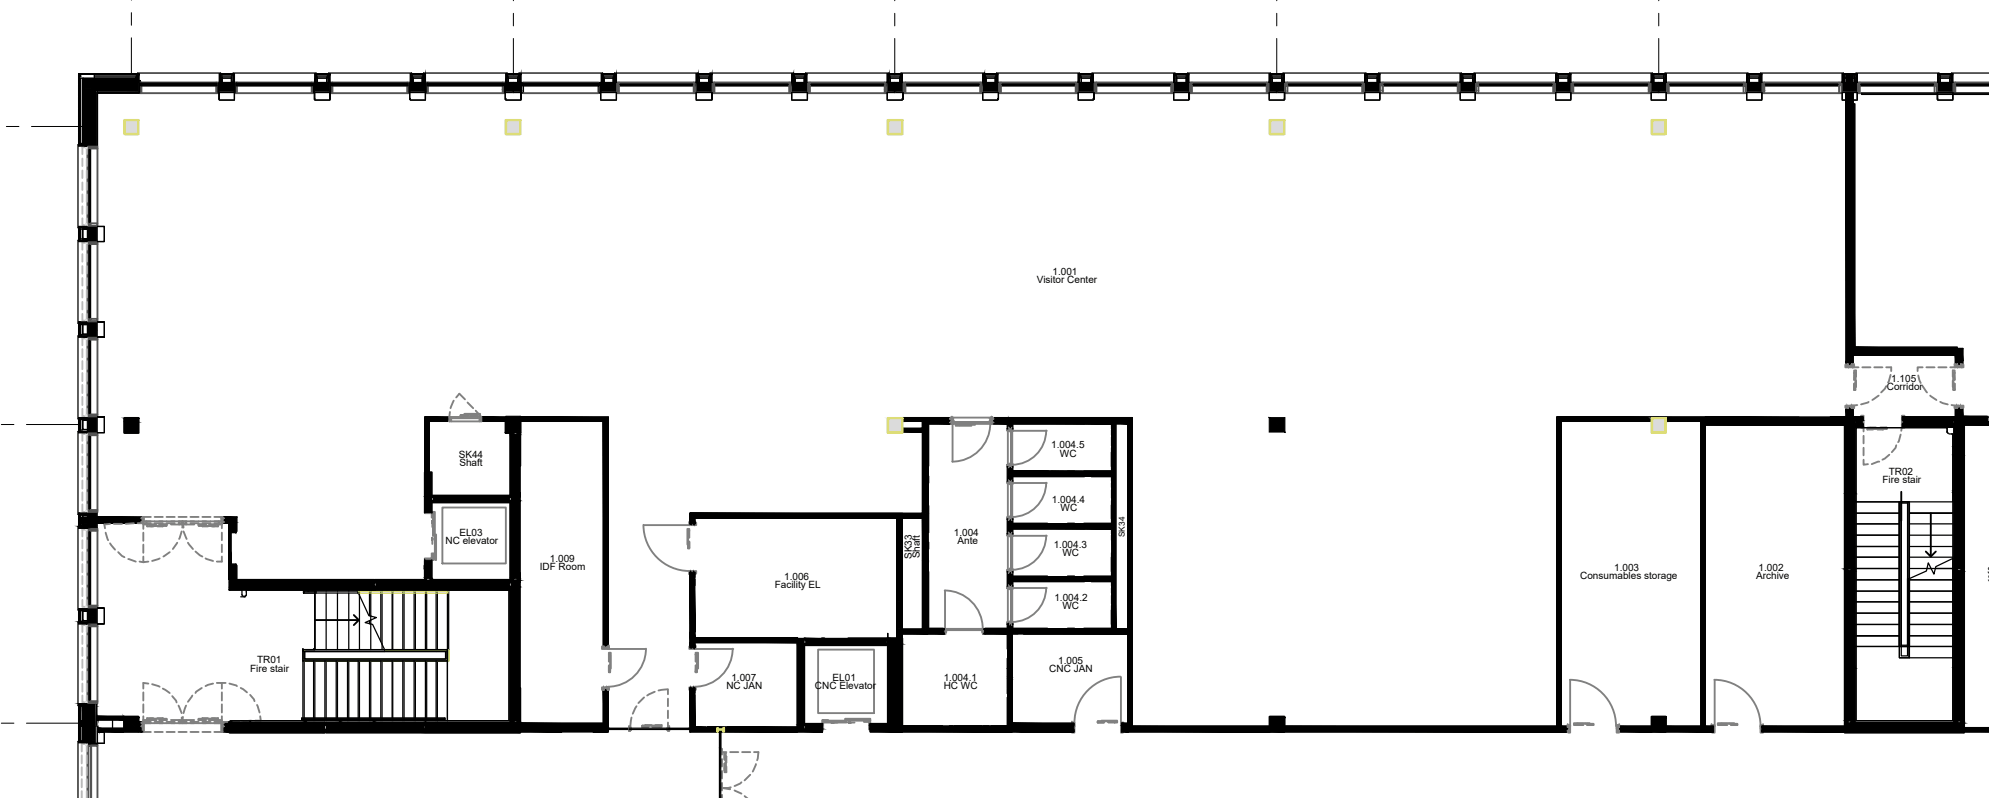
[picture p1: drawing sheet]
<svg xmlns="http://www.w3.org/2000/svg" width="134mm" height="54mm" viewBox="0 0 134 54" stroke-linecap="round" stroke-linejoin="round" font-family="sans-serif">
<defs><g id="words">
<g font-size=".7">
<text x="69.9" y="19.1">Visitor Center</text>
<text x="70.9" y="18.5">1.001</text>
<text x="127.1" y="26.3">Corridor</text>
<text x="127.4" y="25.7">1.105</text>
<text x="30.9" y="30.8">SK44</text>
<text x="31" y="31.4">Shaft</text>
<text x="70.8" y="30.2">1.004.5</text>
<text x="70.9" y="33.9">1.004.4</text>
<text x="71.4" y="30.7">WC</text>
<text x="71.5" y="34.4">WC</text>
<text x="126.8" y="32.5">Fire stair</text>
<text x="127.3" y="32">TR02</text>
<text x="30" y="36.6">NC elevator</text>
<text x="31" y="36.1">EL03</text>
<text x="36.4" y="38.4">IDF Room</text>
<text x="37" y="37.9">1.009</text>
<text x="52.2" y="39.6">Facility EL</text>
<text x="52.8" y="39.1">1.006</text>
<text x="61.4" y="37.6" transform="rotate(-90 61.4 37.6)">SK33</text>
<text x="62" y="37.6" transform="rotate(-90 62 37.6)">Shaft</text>
<text x="64.3" y="36.1">1.004</text>
<text x="64.5" y="36.6">Ante</text>
<text x="71" y="36.9">1.004.3</text>
<text x="71" y="40.5">1.004.2</text>
<text x="71.6" y="37.4">WC</text>
<text x="71.6" y="41">WC</text>
<text x="106.5" y="39">Consumables storage</text>
<text x="108.8" y="38.4">1.003</text>
<text x="118.3" y="39">Archive</text>
<text x="118.5" y="38.4">1.002</text>
<text x="133.9" y="38.7">SK2</text>
<text x="133.9" y="39.2">Sha</text>
<text x="16.9" y="45.2">Fire stair</text>
<text x="17.3" y="44.7">TR01</text>
<text x="48.9" y="46.4">NC JAN</text>
<text x="49.3" y="45.9">1.007</text>
<text x="54.9" y="46.4">CNC Elevator</text>
<text x="56.1" y="45.9">EL01</text>
<text x="63.6" y="46.4">HC WC</text>
<text x="63.6" y="45.9">1.004.1</text>
<text x="70.7" y="45.3">CNC JAN</text>
<text x="71.3" y="44.7">1.005</text>
</g>
<text font-size=".6" x="75.8" y="36.2" transform="rotate(-90 75.8 36.2)">SK34</text>
</g></defs>
<!-- layer: A-GLAZ-____-OTLN -->
<g fill="#000" stroke="#000" stroke-width=".07">
<path d="M5.3 5v.7zM5.3 5v.7z"/>
<path d="M5.3 8.9v.8zM5.3 8.9v.8z"/>
<path d="M5.3 8.1v.8zM5.3 8.1v.8z"/>
<path d="M5.3 7.3v.8zM5.3 7.3v.8z"/>
<path d="M5.3 6.5v.8zM5.3 6.5v.8z"/>
<path d="M5.3 5.7v.8zM5.3 5.7v.8z"/>
<path d="M5.3 15.4v.7zM5.3 15.4v.7z"/>
<path d="M5.3 5h.7zM5.3 5h.7z"/>
<path d="M5.3 9.7l.5 .1v-.1zM5.3 9.7l.5 .1h-.5z"/>
<path d="M5.3 15.2l.5 .1v-.1zM5.3 15.2l.5 .1h-.5z"/>
<path d="M5.3 16.2l.5 .1v-.1zM5.3 16.2l.5 .1h-.5z"/>
<path d="M5.9 10v5.1zM6 10l-.1 5.1z"/>
<path d="M5.9 16.4v5.1zM6 16.4l-.1 5.1z"/>
<path d="M6 10v5.1zM6.1 10l-.1 5.1z"/>
<path d="M6 16.4v5.1zM6.1 16.4l-.1 5.1z"/>
<path d="M6.1 10v5.1zM6.1 10v5.1z"/>
<path d="M6.1 16.4v5.1zM6.1 16.4v5.1z"/>
<path d="M6.1 5h.7zM6.1 5h.7z"/>
<path d="M6.9 5h.7zM6.9 5h.7z"/>
<path d="M7.7 5h.7zM7.7 5h.7z"/>
<path d="M8.5 5h.7zM8.5 5h.7z"/>
<path d="M9.4 5l-.1 .6h.1zM9.3 5h.1l-.1 .6z"/>
<path d="M9.5 5.8h5.1zM9.5 5.8h5.1z"/>
<path d="M9.5 5.6h5.1zM9.5 5.6h5.1z"/>
<path d="M9.5 5.7h5.1zM9.5 5.7h5.1z"/>
<path d="M14.9 5l-.1 .6h.1zM14.8 5h.1l-.1 .6z"/>
<path d="M14.9 5h.8zM14.9 5h.8z"/>
<path d="M15.8 5l-.1 .6h.1zM15.7 5h.1l-.1 .6z"/>
<path d="M15.9 5.8h5.1zM15.9 5.8h5.1z"/>
<path d="M15.9 5.6h5.1zM15.9 5.6h5.1z"/>
<path d="M15.9 5.7h5.1zM15.9 5.7h5.1z"/>
<path d="M21.3 5l-.1 .6h.1zM21.2 5h.1l-.1 .6z"/>
<path d="M21.3 5h.8zM21.3 5h.8z"/>
<path d="M22.2 5l-.1 .6h.1zM22.1 5h.1l-.1 .6z"/>
<path d="M22.4 5.8h5.1zM22.4 5.8h5.1z"/>
<path d="M22.4 5.6h5.1zM22.4 5.6h5.1z"/>
<path d="M22.4 5.7h5.1zM22.4 5.7h5.1z"/>
<path d="M27.7 5l-.1 .6h.1zM27.6 5h.1l-.1 .6z"/>
<path d="M27.7 5h.8zM27.7 5h.8z"/>
<path d="M28.7 5l-.2 .6h.2zM28.5 5h.2l-.2 .6z"/>
<path d="M28.8 5.8h5.1zM28.8 5.8h5.1z"/>
<path d="M28.8 5.6h5.1zM28.8 5.6h5.1z"/>
<path d="M28.8 5.7h5.1zM28.8 5.7h5.1z"/>
<path d="M34.2 5h.8zM34.2 5h.8z"/>
<path d="M34.2 5l-.1 .6h.1zM34.1 5h.1l-.1 .6z"/>
<path d="M35.1 5l-.1 .6h.1zM35 5h.1l-.1 .6z"/>
<path d="M40.6 5l-.1 .6h.1zM40.5 5h.1l-.1 .6z"/>
<path d="M40.6 5h.8zM40.6 5h.8z"/>
<path d="M41.5 5l-.1 .6h.1zM41.4 5h.1l-.1 .6z"/>
<path d="M41.7 5.8h5.1zM41.7 5.8h5.1z"/>
<path d="M41.7 5.6h5.1zM41.7 5.6h5.1z"/>
<path d="M41.7 5.7h5.1zM41.7 5.7h5.1z"/>
<path d="M47 5l-.1 .6h.1zM46.9 5h.1l-.1 .6z"/>
<path d="M47 5h.8zM47 5h.8z"/>
<path d="M48 5l-.2 .6h.2zM47.8 5h.2l-.2 .6z"/>
<path d="M48.1 5.8h5.1zM48.1 5.8h5.1z"/>
<path d="M48.1 5.6h5.1zM48.1 5.6h5.1z"/>
<path d="M48.1 5.7h5.1zM48.1 5.7h5.1z"/>
<path d="M53.5 5l-.2 .6h.2zM53.3 5h.2l-.2 .6z"/>
<path d="M53.5 5h.8zM53.5 5h.8z"/>
<path d="M54.4 5l-.1 .6h.1zM54.3 5h.1l-.1 .6z"/>
<path d="M54.5 5.8h5.2zM54.5 5.8h5.2z"/>
<path d="M54.5 5.6h5.2zM54.5 5.6h5.2z"/>
<path d="M54.5 5.7h5.2zM54.5 5.7h5.2z"/>
<path d="M59.9 5l-.1 .6h.1zM59.8 5h.1l-.1 .6z"/>
<path d="M59.9 5h.8zM59.9 5h.8z"/>
<path d="M60.8 5l-.1 .6h.1zM60.7 5h.1l-.1 .6z"/>
<path d="M61 5.8h5.1zM61 5.8h5.1z"/>
<path d="M61 5.6h5.1zM61 5.6h5.1z"/>
<path d="M61 5.7h5.1zM61 5.7h5.1z"/>
<path d="M66.3 5h.8zM66.3 5h.8z"/>
<path d="M66.3 5l-.1 .6h.1zM66.2 5h.1l-.1 .6z"/>
<path d="M67.2 5l-.1 .6h.1zM67.1 5h.1l-.1 .6z"/>
<path d="M67.4 5.8h5.1zM67.4 5.8h5.1z"/>
<path d="M67.4 5.6h5.1zM67.4 5.6h5.1z"/>
<path d="M67.4 5.7h5.1zM67.4 5.7h5.1z"/>
<path d="M72.7 5l-.1 .6h.1zM72.6 5h.1l-.1 .6z"/>
<path d="M72.8 5h.7zM72.8 5h.7z"/>
<path d="M73.7 5l-.1 .6h.1zM73.6 5h.1l-.1 .6z"/>
<path d="M73.8 5.8h5.2zM73.8 5.8h5.2z"/>
<path d="M73.8 5.6h5.2zM73.8 5.6h5.2z"/>
<path d="M73.8 5.7h5.2zM73.8 5.7h5.2z"/>
<path d="M79.2 5l-.1 .6h.1zM79.1 5h.1l-.1 .6z"/>
<path d="M79.2 5h.8zM79.2 5h.8z"/>
<path d="M80.1 5l-.1 .6h.1zM80 5h.1l-.1 .6z"/>
<path d="M80.3 5.8h5.1zM80.3 5.8h5.1z"/>
<path d="M80.3 5.6h5.1zM80.3 5.6h5.1z"/>
<path d="M80.3 5.7h5.1zM80.3 5.7h5.1z"/>
<path d="M85.6 5l-.1 .6h.1zM85.5 5h.1l-.1 .6z"/>
<path d="M85.6 5h.8zM85.6 5h.8z"/>
<path d="M86.5 5l-.1 .6h.1zM86.4 5h.1l-.1 .6z"/>
<path d="M86.7 5.8h5.1zM86.7 5.8h5.1z"/>
<path d="M86.7 5.6h5.1zM86.7 5.6h5.1z"/>
<path d="M86.7 5.7h5.1zM86.7 5.7h5.1z"/>
<path d="M92 5v.6zM92 5v.6z"/>
<path d="M92.1 5h.7zM92.1 5h.7z"/>
<path d="M93 5l-.1 .6h.1zM92.9 5h.1l-.1 .6z"/>
<path d="M93.1 5.8h5.2zM93.1 5.8h5.2z"/>
<path d="M93.1 5.6h5.2zM93.1 5.6h5.2z"/>
<path d="M93.1 5.7h5.2zM93.1 5.7h5.2z"/>
<path d="M98.5 5l-.1 .6h.1zM98.4 5h.1l-.1 .6z"/>
<path d="M98.5 5h.8zM98.5 5h.8z"/>
<path d="M99.4 5l-.1 .6h.1zM99.3 5h.1l-.1 .6z"/>
<path d="M99.6 5.8h5.1zM99.6 5.8h5.1z"/>
<path d="M99.6 5.6h5.1zM99.6 5.6h5.1z"/>
<path d="M99.6 5.7h5.1zM99.6 5.7h5.1z"/>
<path d="M104.9 5l-.1 .6h.1zM104.8 5h.1l-.1 .6z"/>
<path d="M104.9 5h.8zM104.9 5h.8z"/>
<path d="M105.8 5v.6zM105.8 5v.6z"/>
<path d="M106 5.8h5.1zM106 5.8h5.1z"/>
<path d="M106 5.6h5.1zM106 5.6h5.1z"/>
<path d="M106 5.7h5.1zM106 5.7h5.1z"/>
<path d="M111.3 5v.6zM111.3 5v.6z"/>
<path d="M111.4 5h.7zM111.4 5h.7z"/>
<path d="M112.3 5l-.1 .6h.1zM112.2 5h.1l-.1 .6z"/>
<path d="M112.4 5.8h5.1zM112.4 5.8h5.1z"/>
<path d="M112.4 5.6h5.1zM112.4 5.6h5.1z"/>
<path d="M112.4 5.7h5.1zM112.4 5.7h5.1z"/>
<path d="M117.8 5l-.1 .6h.1zM117.7 5h.1l-.1 .6z"/>
<path d="M117.8 5h.8zM117.8 5h.8z"/>
<path d="M118.7 5l-.1 .6h.1zM118.6 5h.1l-.1 .6z"/>
<path d="M118.8 5.8h5.2zM118.8 5.8h5.2z"/>
<path d="M118.8 5.6h5.2zM118.8 5.6h5.2z"/>
<path d="M118.8 5.7h5.2zM118.8 5.7h5.2z"/>
<path d="M124.2 5l-.1 .6h.1zM124.1 5h.1l-.1 .6z"/>
<path d="M124.3 5h.7zM124.3 5h.7z"/>
<path d="M125.1 5v.6zM125.1 5v.6z"/>
<path d="M125.3 5.8h5.1zM125.3 5.8h5.1z"/>
<path d="M125.3 5.6h5.1zM125.3 5.6h5.1z"/>
<path d="M125.3 5.7h5.1zM125.3 5.7h5.1z"/>
<path d="M130.6 5v.6zM130.6 5v.6z"/>
<path d="M130.7 5h.7zM130.7 5h.7z"/>
<path d="M131.6 5l-.1 .6h.1zM131.5 5h.1l-.1 .6z"/>
<path d="M131.7 5.8h2.4zM131.7 5.8h2.4z"/>
<path d="M131.7 5.6h2.4zM131.7 5.6h2.4z"/>
<path d="M131.7 5.7h2.4zM131.7 5.7h2.4z"/>
<path d="M5.3 28.2v.8zM5.3 28.2v.8z"/>
<path d="M5.3 21.8v.8zM5.3 21.8v.8z"/>
<path d="M5.3 34.6v.8zM5.3 34.6v.8z"/>
<path d="M5.3 35.4l.5 .2v-.2zM5.3 35.4l.5 .2h-.5z"/>
<path d="M5.3 22.6l.5 .1v-.1zM5.3 22.6l.5 .1h-.5z"/>
<path d="M5.3 28.1l.5 .1v-.1zM5.3 28.1l.5 .1h-.5z"/>
<path d="M5.3 21.7l.5 .1v-.1zM5.3 21.7l.5 .1h-.5z"/>
<path d="M5.3 29l.5 .1v-.1zM5.3 29l.5 .1h-.5z"/>
<path d="M5.3 34.6h.5zM5.3 34.6h.5h-.5z"/>
<path d="M5.9 22.8v5.1zM6 22.8l-.1 5.1z"/>
<path d="M5.9 29.3v5.1zM6 29.3l-.1 5.1z"/>
<path d="M5.9 35.7v5.1zM6 35.7l-.1 5.1z"/>
<path d="M6 22.8v5.1zM6.1 22.8l-.1 5.1z"/>
<path d="M6 29.3v5.1zM6.1 29.3l-.1 5.1z"/>
<path d="M6 35.7v5.1zM6.1 35.7l-.1 5.1z"/>
<path d="M6.1 22.8v5.1zM6.1 22.8v5.1z"/>
<path d="M6.1 29.3v5.1zM6.1 29.3v5.1z"/>
<path d="M6.1 35.7v5.1zM6.1 35.7v5.1z"/>
<path d="M5.3 49.1v.8zM5.3 49.1v.8z"/>
<path d="M5.3 47.5v.8zM5.3 47.5v.8z"/>
<path d="M5.3 48.3v.8zM5.3 48.3v.8z"/>
<path d="M5.3 41.1v.8zM5.3 41.1v.8z"/>
<path d="M5.3 41.9l.5 .1v-.1zM5.3 41.9l.5 .1h-.5z"/>
<path d="M5.3 47.4l.5 .1v-.1zM5.3 47.4l.5 .1h-.5z"/>
<path d="M5.3 49.9l.5 .1v-.1zM5.3 49.9l.5 .1h-.5z"/>
<path d="M5.3 41l.5 .1v-.1zM5.3 41l.5 .1h-.5z"/>
<path d="M5.9 42.1v5.2zM6 42.1l-.1 5.2z"/>
<path d="M6 42.1v5.2zM6.1 42.1l-.1 5.2z"/>
<path d="M6.1 42.1v5.2zM6.1 42.1v5.2z"/>
</g>
<!-- layer: A-WALL-____-OTLN -->
<g fill="#000" stroke="#000" stroke-width=".07">
<path d="M35.2 5.8h5.1zM35.2 5.8h5.1z"/>
<path d="M35.2 5.6h5.1zM35.2 5.6h5.1z"/>
<path d="M35.2 5.7h5.1zM35.2 5.7h5.1z"/>
</g>
<!-- layer: A-DETL-____-MBND -->
<g fill="none" stroke="#000" stroke-width=".08">
<path d="M5.6 15.4v.7M9.1 5.3h-3.5v4.4M14.9 5.3h.7M21.4 5.3h.6M27.8 5.3h.7M34.3 5.3h.6M40.7 5.3h.6M47.1 5.3h.7M53.6 5.3h.6M60 5.3h.6M66.4 5.3h.7M72.9 5.3h.6"/>
<path d="M79.3 5.3h.6M85.7 5.3h.7M92.1 5.3h.7M98.6 5.3h.6M105 5.3h.7M111.4 5.3h.7M117.9 5.3h.6M124.3 5.3h.1M124.8 5.3h.2M130.7 5.3h.7M5.6 21.9v.6M5.6 28.3v.6"/>
<path d="M5.6 34.7v.1M5.6 35.3v.1M5.6 41.2v.6M7.6 48.5v.5"/>
</g>
<!-- layer: A-WALL-____-PATT -->
<g fill="#000" stroke="#000" stroke-width=".07">
<path d="M5.6 5.3l.7 .7h-.7zM6.3 6l.2 .2h-.2zM15.6 35.9h.3zM15.6 38h.3zM34.4 39.2h.7zM34.4 33.5h.7zM34.5 39.5h.6zM40.7 35.4h.1zM40.8 35.5h.1zM62.2 37.7h.1zM122.3 28.1h1zM123.3 28.1h1z"/>
<path d="M131.7 28.3h.6zM131.7 28.6h.6zM132.3 28h1.6zM28.7 49.1h6.4zM40 49.2h.9zM46.6 40.2h.1zM59.8 48.8h1zM59.9 43.4h.9zM67.9 45.6h.1zM68.1 45.7h.1zM68.2 42.7h.8z"/>
<path d="M5.6 9.7h.2zM5.6 9.7h.2z"/>
<path d="M5.6 5.3v4.4zM5.6 5.3v4.4z"/>
<path d="M5.7 9.7h.1zM5.7 9.7h.1z"/>
<path d="M5.8 9.8h.5zM5.8 9.8h.5z"/>
<path d="M5.9 15.2h.1zM5.9 15.2h.1z"/>
<path d="M5.9 16.3h.1zM5.9 16.3h.1z"/>
<path d="M5.8 9.8l.1 .1zM5.8 9.8l.1 .1z"/>
<path d="M5.9 15.2l.1 .2zM5.9 15.2l.1 .2z"/>
<path d="M5.9 15.4l.1 .7zM5.9 15.4l.1 .7z"/>
<path d="M5.9 16.1l.1 .1zM5.9 16.1l.1 .1z"/>
<path d="M6 15.2l.1 .2v-.2zM6 15.2l.1 .2h-.1z"/>
<path d="M6 15.4l.1 .7v-.7zM6 15.4l.1 .7h-.1z"/>
<path d="M6 16.1l.1 .2v-.2zM6 16.1l.1 .2h-.1z"/>
<path d="M6.1 15.2v1zM6.1 15.2v1z"/>
<path d="M5.6 6l.7 3.7v-3.7zM5.6 6l.7 3.7h-.7z"/>
<path d="M5.8 9.7h.5zM5.8 9.7h.5h-.5z"/>
<path d="M5.8 9.7l.5 .1v-.1zM5.8 9.7l.5 .1h-.5z"/>
<path d="M6.1 15.2l.3 1.1v-1.1zM6.1 15.2l.3 1.1h-.3z"/>
<path d="M6.4 15.2l.1 1.1v-1.1zM6.4 15.2l.1 1.1h-.1z"/>
<path d="M6.3 6.2l.2 2.9v-2.9zM6.3 6.2l.2 2.9h-.2z"/>
<path d="M6.3 9.1l.2 .7v-.7zM6.3 9.1l.2 .7h-.2z"/>
<path d="M9.1 5.4h.2zM9.1 5.4h.2z"/>
<path d="M5.6 5.3l3.5 .1v-.1zM5.6 5.3l3.5 .1h-3.3z"/>
<path d="M5.6 5.3h3.6zM5.6 5.3h3.6z"/>
<path d="M9.1 5.3l.1 .1zM9.1 5.3l.1 .1z"/>
<path d="M5.8 5.4l3.5 .2v-.2zM5.8 5.4l3.5 .2h-3.5z"/>
<path d="M9.4 5.4v.2v-.2zM9.4 5.4v.2z"/>
<path d="M5.8 5.6l3.6 .1v-.1zM5.8 5.6l3.6 .1h-3.4z"/>
<path d="M6 5.7l3.4 .3v-.3zM6 5.7l3.4 .3h-3.1z"/>
<path d="M6.3 6l3.1 .2v-.2zM6.3 6l3.1 .2h-2.9z"/>
<path d="M14.7 5.6h.2zM14.7 5.6h.2z"/>
<path d="M14.7 5.8h1.1zM14.7 5.8h1.1z"/>
<path d="M14.9 5.6h.7zM14.9 5.6h.7z"/>
<path d="M14.9 5.6h.7zM14.9 5.6h.7z"/>
<path d="M15.6 5.6h.2zM15.6 5.6h.2z"/>
<path d="M14.7 5.6h1.1zM14.7 5.6h1.1z"/>
<path d="M14.8 5.6l1 .1zM14.8 5.6l1 .1z"/>
<path d="M14.7 5.7l1.1 .1v-.1zM14.7 5.7l1.1 .1h-1.1z"/>
<path d="M14.7 5.8h1.1zM14.7 5.8h1.1h-1.1z"/>
<path d="M14.7 5.8l1.1 .3v-.3zM14.7 5.8l1.1 .3h-1.1z"/>
<path d="M14.7 6.1l1.1 .1v-.1zM14.7 6.1l1.1 .1h-1.1z"/>
<path d="M21.2 5.6h.2zM21.2 5.6h.2z"/>
<path d="M21.2 5.8h1zM21.2 5.8h1z"/>
<path d="M21.3 5.6h.8zM21.3 5.6h.8z"/>
<path d="M21.4 5.6h.6zM21.4 5.6h.6z"/>
<path d="M22 5.6h.2zM22 5.6h.2z"/>
<path d="M21.2 5.6l1 .1zM21.2 5.6l1 .1z"/>
<path d="M21.2 5.6h1zM21.2 5.6h1z"/>
<path d="M21.2 5.7l1 .1v-.1zM21.2 5.7l1 .1h-1z"/>
<path d="M21.2 5.8l1 .3v-.3zM21.2 5.8l1 .3h-1z"/>
<path d="M21.2 6.1h1zM21.2 6.1h1z"/>
<path d="M21.2 6.1l1 .1v-.1zM21.2 6.1l1 .1h-1z"/>
<path d="M27.6 5.6h.2zM27.6 5.6h.2z"/>
<path d="M27.6 5.8h1.1zM27.6 5.8h1.1z"/>
<path d="M27.8 5.6h.7zM27.8 5.6h.7z"/>
<path d="M27.8 5.6h.7zM27.8 5.6h.7z"/>
<path d="M28.5 5.6h.2zM28.5 5.6h.2z"/>
<path d="M27.6 5.6l1 .1zM27.6 5.6l1 .1z"/>
<path d="M27.6 5.6h1.1zM27.6 5.6h1.1z"/>
<path d="M27.6 5.7l1.1 .1v-.1zM27.6 5.7l1.1 .1h-1.1z"/>
<path d="M27.6 5.8h1.1zM27.6 5.8h1.1h-1.1z"/>
<path d="M27.6 5.8l1.1 .3v-.3zM27.6 5.8l1.1 .3h-1.1z"/>
<path d="M27.6 6.1h1.1zM27.6 6.1h1.1z"/>
<path d="M27.6 6.1l1.1 .1v-.1zM27.6 6.1l1.1 .1h-1.1z"/>
<path d="M34 5.6h.3zM34 5.6h.3z"/>
<path d="M34 5.8h.6zM34 5.8h.6z"/>
<path d="M34.2 5.6h.4zM34.2 5.6h.4z"/>
<path d="M34.3 5.6h.3zM34.3 5.6h.3z"/>
<path d="M34 5.6h.6zM34 5.6h.6z"/>
<path d="M34.1 5.6l.5 .1zM34.1 5.6l.5 .1z"/>
<path d="M34 5.7l.6 .1v-.1zM34 5.7l.6 .1h-.6z"/>
<path d="M34 5.8l.6 .3v-.3zM34 5.8l.6 .3h-.6z"/>
<path d="M34 6.1l.6 .1v-.1zM34 6.1l.6 .1h-.6z"/>
<path d="M34.6 5.6h.3zM34.6 5.6h.3z"/>
<path d="M34.6 5.6h.3zM34.6 5.6h.3z"/>
<path d="M34.6 5.8h.5zM34.6 5.8h.5z"/>
<path d="M34.9 5.6h.2zM34.9 5.6h.2z"/>
<path d="M34.6 5.6l.5 .1zM34.6 5.6l.5 .1z"/>
<path d="M34.6 5.6h.5zM34.6 5.6h.5z"/>
<path d="M34.6 5.7l.5 .1v-.1zM34.6 5.7l.5 .1h-.5z"/>
<path d="M34.6 5.8h.5zM34.6 5.8h.5h-.5z"/>
<path d="M34.6 5.8l.5 .3v-.3zM34.6 5.8l.5 .3h-.5z"/>
<path d="M34.6 6.1l.5 .1v-.1zM34.6 6.1l.5 .1h-.5z"/>
<path d="M40.5 5.6h.2zM40.5 5.6h.2z"/>
<path d="M40.5 5.8h1zM40.5 5.8h1z"/>
<path d="M40.6 5.6h.8zM40.6 5.6h.8z"/>
<path d="M40.7 5.6h.6zM40.7 5.6h.6z"/>
<path d="M41.3 5.6h.2zM41.3 5.6h.2z"/>
<path d="M40.5 5.6l1 .1zM40.5 5.6l1 .1z"/>
<path d="M40.5 5.6h1zM40.5 5.6h1z"/>
<path d="M40.5 5.7l1 .1v-.1zM40.5 5.7l1 .1h-1z"/>
<path d="M40.5 5.8l1 .3v-.3zM40.5 5.8l1 .3h-1z"/>
<path d="M40.5 6.1l1 .1v-.1zM40.5 6.1l1 .1h-1z"/>
<path d="M46.9 5.6h.2zM46.9 5.6h.2z"/>
<path d="M46.9 5.8h1.1zM46.9 5.8h1.1z"/>
<path d="M47.1 5.6h.7zM47.1 5.6h.7z"/>
<path d="M47.1 5.6h.7zM47.1 5.6h.7z"/>
<path d="M47.8 5.6h.2zM47.8 5.6h.2z"/>
<path d="M47 5.6l.9 .1zM47 5.6l.9 .1z"/>
<path d="M46.9 5.6h1.1zM46.9 5.6h1.1z"/>
<path d="M46.9 5.7l1.1 .1v-.1zM46.9 5.7l1.1 .1h-1.1z"/>
<path d="M46.9 5.8h1.1zM46.9 5.8h1.1h-1.1z"/>
<path d="M46.9 5.8l1.1 .3v-.3zM46.9 5.8l1.1 .3h-1.1z"/>
<path d="M46.9 6.1l1.1 .1v-.1zM46.9 6.1l1.1 .1h-1.1z"/>
<path d="M53.3 5.6h.3zM53.3 5.6h.3z"/>
<path d="M53.3 5.8h1.1zM53.3 5.8h1.1z"/>
<path d="M53.5 5.6h.7zM53.5 5.6h.7z"/>
<path d="M53.6 5.6h.6zM53.6 5.6h.6z"/>
<path d="M54.2 5.6h.2zM54.2 5.6h.2z"/>
<path d="M53.4 5.6l1 .1zM53.4 5.6l1 .1z"/>
<path d="M53.3 5.6h1.1zM53.3 5.6h1.1z"/>
<path d="M53.3 5.7l1.1 .1v-.1zM53.3 5.7l1.1 .1h-1.1z"/>
<path d="M53.3 5.8l1.1 .3v-.3zM53.3 5.8l1.1 .3h-1.1z"/>
<path d="M53.3 6.1h1.1zM53.3 6.1h1.1z"/>
<path d="M53.3 6.1l1.1 .1v-.1zM53.3 6.1l1.1 .1h-1.1z"/>
<path d="M59.8 5.6h.2zM59.8 5.6h.2z"/>
<path d="M59.8 5.8h.5zM59.8 5.8h.5z"/>
<path d="M59.9 5.6h.4zM59.9 5.6h.4z"/>
<path d="M60 5.6h.3zM60 5.6h.3z"/>
<path d="M60.3 5.6h.4zM60.3 5.6h.4z"/>
<path d="M60.3 5.6h.3zM60.3 5.6h.3z"/>
<path d="M60.3 5.8h.5zM60.3 5.8h.5z"/>
<path d="M59.8 5.6h.5zM59.8 5.6h.5z"/>
<path d="M59.8 5.6l.5 .1zM59.8 5.6l.5 .1z"/>
<path d="M59.8 5.7l.5 .1v-.1zM59.8 5.7l.5 .1h-.5z"/>
<path d="M59.8 5.8h.5zM59.8 5.8h.5h-.5z"/>
<path d="M59.8 5.8l.5 .3v-.3zM59.8 5.8l.5 .3h-.5z"/>
<path d="M59.8 6.1l.5 .1v-.1zM59.8 6.1l.5 .1h-.5z"/>
<path d="M60.6 5.6h.2zM60.6 5.6h.2z"/>
<path d="M60.3 5.6l.5 .1zM60.3 5.6l.5 .1z"/>
<path d="M60.3 5.6h.5zM60.3 5.6h.5z"/>
<path d="M60.3 5.7l.5 .1v-.1zM60.3 5.7l.5 .1h-.5z"/>
<path d="M60.3 5.8l.5 .3v-.3zM60.3 5.8l.5 .3h-.5z"/>
<path d="M60.3 6.1l.5 .1v-.1zM60.3 6.1l.5 .1h-.5z"/>
<path d="M66.2 5.6h.2zM66.2 5.6h.2z"/>
<path d="M66.2 5.8h1.1zM66.2 5.8h1.1z"/>
<path d="M66.4 5.6h.7zM66.4 5.6h.7z"/>
<path d="M66.4 5.6h.7zM66.4 5.6h.7z"/>
<path d="M67.1 5.6h.2zM67.1 5.6h.2z"/>
<path d="M66.3 5.6l.9 .1zM66.3 5.6l.9 .1z"/>
<path d="M66.2 5.6h1.1zM66.2 5.6h1.1z"/>
<path d="M66.2 5.7l1.1 .1v-.1zM66.2 5.7l1.1 .1h-1.1z"/>
<path d="M66.2 5.8l1.1 .3v-.3zM66.2 5.8l1.1 .3h-1.1z"/>
<path d="M66.2 6.1l1.1 .1v-.1zM66.2 6.1l1.1 .1h-1.1z"/>
<path d="M72.6 5.6h.3zM72.6 5.6h.3z"/>
<path d="M72.6 5.8h1.1zM72.6 5.8h1.1z"/>
<path d="M72.8 5.6h.7zM72.8 5.6h.7z"/>
<path d="M72.9 5.6h.6zM72.9 5.6h.6z"/>
<path d="M73.5 5.6h.2zM73.5 5.6h.2z"/>
<path d="M72.7 5.6l1 .1zM72.7 5.6l1 .1z"/>
<path d="M72.6 5.6h1.1zM72.6 5.6h1.1z"/>
<path d="M72.6 5.7l1.1 .1v-.1zM72.6 5.7l1.1 .1h-1.1z"/>
<path d="M72.6 5.8h1.1zM72.6 5.8h1.1h-1.1z"/>
<path d="M72.6 5.8l1.1 .3v-.3zM72.6 5.8l1.1 .3h-1.1z"/>
<path d="M72.6 6.1l1.1 .1v-.1zM72.6 6.1l1.1 .1h-1.1z"/>
<path d="M79.1 5.6h.2zM79.1 5.6h.2z"/>
<path d="M79.1 5.8h1zM79.1 5.8h1z"/>
<path d="M79.3 5.6h.6zM79.3 5.6h.6z"/>
<path d="M79.3 5.6h.6zM79.3 5.6h.6z"/>
<path d="M79.9 5.6h.2zM79.9 5.6h.2z"/>
<path d="M79.1 5.6l1 .1zM79.1 5.6l1 .1z"/>
<path d="M79.1 5.6h1zM79.1 5.6h1z"/>
<path d="M79.1 5.7l1 .1v-.1zM79.1 5.7l1 .1h-1z"/>
<path d="M79.1 5.8l1 .3v-.3zM79.1 5.8l1 .3h-1z"/>
<path d="M79.1 6.1l1 .1v-.1zM79.1 6.1l1 .1h-1z"/>
<path d="M85.5 5.6h.2zM85.5 5.6h.2z"/>
<path d="M85.5 5.8h.5zM85.5 5.8h.5z"/>
<path d="M85.7 5.6h.3zM85.7 5.6h.3z"/>
<path d="M85.7 5.6h.3zM85.7 5.6h.3z"/>
<path d="M86 5.6h.4zM86 5.6h.4z"/>
<path d="M86 5.6h.4zM86 5.6h.4z"/>
<path d="M86 5.8h.6zM86 5.8h.6z"/>
<path d="M85.5 5.6h.5zM85.5 5.6h.5z"/>
<path d="M85.5 5.6l.5 .1zM85.5 5.6l.5 .1z"/>
<path d="M85.5 5.7l.5 .1v-.1zM85.5 5.7l.5 .1h-.5z"/>
<path d="M85.5 5.8l.5 .3v-.3zM85.5 5.8l.5 .3h-.5z"/>
<path d="M85.5 6.1l.5 .1v-.1zM85.5 6.1l.5 .1h-.5z"/>
<path d="M86.4 5.6h.2zM86.4 5.6h.2z"/>
<path d="M86 5.6l.5 .1zM86 5.6l.5 .1z"/>
<path d="M86 5.6h.6zM86 5.6h.6z"/>
<path d="M86 5.7l.6 .1v-.1zM86 5.7l.6 .1h-.6z"/>
<path d="M86 5.8l.6 .3v-.3zM86 5.8l.6 .3h-.6z"/>
<path d="M86 6.1l.6 .1v-.1zM86 6.1l.6 .1h-.6z"/>
<path d="M92 5.6h.1zM92 5.6h.1z"/>
<path d="M92 5.8h1zM92 5.8h1z"/>
<path d="M92.1 5.6h.7zM92.1 5.6h.7z"/>
<path d="M92.1 5.6h.7zM92.1 5.6h.7z"/>
<path d="M92.8 5.6h.2zM92.8 5.6h.2z"/>
<path d="M92 5.6h1zM92 5.6h1z"/>
<path d="M92 5.6l1 .1zM92 5.6l1 .1z"/>
<path d="M92 5.7l1 .1v-.1zM92 5.7l1 .1h-1z"/>
<path d="M92 5.8h1zM92 5.8h1h-1z"/>
<path d="M92 5.8l1 .3v-.3zM92 5.8l1 .3h-1z"/>
<path d="M92 6.1l1 .1v-.1zM92 6.1l1 .1h-1z"/>
<path d="M98.4 5.6h.2zM98.4 5.6h.2z"/>
<path d="M98.4 5.8h1zM98.4 5.8h1z"/>
<path d="M98.6 5.6h.6zM98.6 5.6h.6z"/>
<path d="M98.6 5.6h.6zM98.6 5.6h.6z"/>
<path d="M99.2 5.6h.2zM99.2 5.6h.2z"/>
<path d="M98.4 5.6h1zM98.4 5.6h1z"/>
<path d="M98.4 5.6l1 .1zM98.4 5.6l1 .1z"/>
<path d="M98.4 5.7l1 .1v-.1zM98.4 5.7l1 .1h-1z"/>
<path d="M98.4 5.8h1zM98.4 5.8h1h-1z"/>
<path d="M98.4 5.8l1 .3v-.3zM98.4 5.8l1 .3h-1z"/>
<path d="M98.4 6.1h1zM98.4 6.1h1z"/>
<path d="M98.4 6.1l1 .1v-.1zM98.4 6.1l1 .1h-1z"/>
<path d="M104.8 5.6h.2zM104.8 5.6h.2z"/>
<path d="M104.8 5.8h1zM104.8 5.8h1z"/>
<path d="M105 5.6h.7zM105 5.6h.7z"/>
<path d="M105 5.6h.7zM105 5.6h.7z"/>
<path d="M105.7 5.6h.1zM105.7 5.6h.1z"/>
<path d="M104.8 5.6h1zM104.8 5.6h1z"/>
<path d="M104.8 5.6l1 .1zM104.8 5.6l1 .1z"/>
<path d="M104.8 5.7l1 .1v-.1zM104.8 5.7l1 .1h-1z"/>
<path d="M104.8 5.8l1 .3v-.3zM104.8 5.8l1 .3h-1z"/>
<path d="M104.8 6.1l1 .1v-.1zM104.8 6.1l1 .1h-1z"/>
<path d="M111.3 5.6h.1zM111.3 5.6h.1z"/>
<path d="M111.3 5.8h.5zM111.3 5.8h.5z"/>
<path d="M111.4 5.6h.4zM111.4 5.6h.4z"/>
<path d="M111.4 5.6h.4zM111.4 5.6h.4z"/>
<path d="M111.3 5.6h.5zM111.3 5.6h.5z"/>
<path d="M111.3 5.6l.5 .1zM111.3 5.6l.5 .1z"/>
<path d="M111.3 5.7l.5 .1v-.1zM111.3 5.7l.5 .1h-.5z"/>
<path d="M111.3 5.8h.5zM111.3 5.8h.5h-.5z"/>
<path d="M111.3 5.8l.5 .3v-.3zM111.3 5.8l.5 .3h-.5z"/>
<path d="M111.3 6.1l.5 .1v-.1zM111.3 6.1l.5 .1h-.5z"/>
<path d="M111.8 5.6h.3zM111.8 5.6h.3z"/>
<path d="M111.8 5.6h.3zM111.8 5.6h.3z"/>
<path d="M111.8 5.8h.5zM111.8 5.8h.5z"/>
<path d="M112.1 5.6h.2zM112.1 5.6h.2z"/>
<path d="M111.8 5.6h.5zM111.8 5.6h.5z"/>
<path d="M111.8 5.6l.5 .1zM111.8 5.6l.5 .1z"/>
<path d="M111.8 5.7l.5 .1v-.1zM111.8 5.7l.5 .1h-.5z"/>
<path d="M111.8 5.8l.5 .3v-.3zM111.8 5.8l.5 .3h-.5z"/>
<path d="M111.8 6.1h.5zM111.8 6.1h.5z"/>
<path d="M111.8 6.1l.5 .1v-.1zM111.8 6.1l.5 .1h-.5z"/>
<path d="M117.7 5.6h.2zM117.7 5.6h.2z"/>
<path d="M117.7 5.8h1zM117.7 5.8h1z"/>
<path d="M117.9 5.6h.6zM117.9 5.6h.6z"/>
<path d="M117.9 5.6h.6zM117.9 5.6h.6z"/>
<path d="M118.5 5.6h.2zM118.5 5.6h.2z"/>
<path d="M117.7 5.6h1zM117.7 5.6h1z"/>
<path d="M117.7 5.6l1 .1zM117.7 5.6l1 .1z"/>
<path d="M117.7 5.7l1 .1v-.1zM117.7 5.7l1 .1h-1z"/>
<path d="M117.7 5.8h1zM117.7 5.8h1h-1z"/>
<path d="M117.7 5.8l1 .3v-.3zM117.7 5.8l1 .3h-1z"/>
<path d="M117.7 6.1l1 .1v-.1zM117.7 6.1l1 .1h-1z"/>
<path d="M124.1 5.6h.2zM124.1 5.6h.2z"/>
<path d="M124.1 5.8h1zM124.1 5.8h1z"/>
<path d="M124.3 5.6h.7zM124.3 5.6h.7z"/>
<path d="M124.3 5.6h.7zM124.3 5.6h.7z"/>
<path d="M124.4 6.2v18.1zM124.4 6.2v18.1z"/>
<path d="M124.4 6.2h.4zM124.4 6.2h.4z"/>
<path d="M124.4 6.3l.1 18.3zM124.4 6.3l.1 18.3z"/>
<path d="M124.5 6.3l.3 18.2v-18.2zM124.5 6.3l.3 18.2h-.3z"/>
<path d="M124.4 5.1l.4 .8v-.8zM124.4 5.1l.4 .8h-.4z"/>
<path d="M124.4 5.9l.4 .1v-.1zM124.4 5.9l.4 .1h-.4z"/>
<path d="M124.8 6.2v16.1zM124.8 6.2v16.1z"/>
<path d="M124.4 6.2l.4 .1zM124.4 6.2l.4 .1z"/>
<path d="M124.8 6.3v17.2zM124.8 6.3v17.2z"/>
<path d="M125 5.6h.1zM125 5.6h.1z"/>
<path d="M124.8 7l.2 16.4v-16.4zM124.8 7l.2 16.4h-.2z"/>
<path d="M124.1 5.6h1zM124.1 5.6h1z"/>
<path d="M124.1 5.6l1 .1zM124.1 5.6l1 .1z"/>
<path d="M124.1 5.7l1 .1v-.1zM124.1 5.7l1 .1h-1z"/>
<path d="M124.1 5.8l1 .3v-.3zM124.1 5.8l1 .3h-1z"/>
<path d="M124.1 6.1h1zM124.1 6.1h1z"/>
<path d="M124.1 6.1l1 .1v-.1zM124.1 6.1l1 .1h-1z"/>
<path d="M130.5 5.6h.2zM130.5 5.6h.2z"/>
<path d="M130.5 5.8h1.1zM130.5 5.8h1.1z"/>
<path d="M130.7 5.6h.7zM130.7 5.6h.7z"/>
<path d="M130.7 5.6h.7zM130.7 5.6h.7z"/>
<path d="M131.4 5.6h.2zM131.4 5.6h.2z"/>
<path d="M130.5 5.6h1.1zM130.5 5.6h1.1z"/>
<path d="M130.6 5.6l1 .1zM130.6 5.6l1 .1z"/>
<path d="M130.5 5.7l1.1 .1v-.1zM130.5 5.7l1.1 .1h-1.1z"/>
<path d="M130.5 5.8h1.1zM130.5 5.8h1.1h-1.1z"/>
<path d="M130.5 5.8l1.1 .3v-.3zM130.5 5.8l1.1 .3h-1.1z"/>
<path d="M130.5 6.1h1.1zM130.5 6.1h1.1z"/>
<path d="M130.5 6.1l1.1 .1v-.1zM130.5 6.1l1.1 .1h-1.1z"/>
<path d="M5.4 34.8l.2 .5v-.5zM5.4 34.8l.2 .5h-.2z"/>
<path d="M5.9 22.7h.1zM5.9 22.7h.1z"/>
<path d="M5.9 29.1h.1zM5.9 29.1h.1z"/>
<path d="M5.9 21.7l.1 .2zM5.9 21.7l.1 .2z"/>
<path d="M5.9 21.9l.1 .6zM5.9 21.9l.1 .6z"/>
<path d="M5.9 22.5l.1 .2zM5.9 22.5l.1 .2z"/>
<path d="M5.9 28.1l.1 .1zM5.9 28.1l.1 .1z"/>
<path d="M5.9 28.3l.1 .6zM5.9 28.3l.1 .6z"/>
<path d="M5.9 29l.1 .1zM5.9 29l.1 .1z"/>
<path d="M5.9 34.6l.1 .1zM5.9 34.6l.1 .1z"/>
<path d="M5.9 34.7l.1 .7zM5.9 34.7l.1 .7z"/>
<path d="M5.9 35.4l.1 .1zM5.9 35.4l.1 .1z"/>
<path d="M5.9 21.6l.1 .1zM5.9 21.6l.1 .1z"/>
<path d="M5.9 28.1h.1zM5.9 28.1h.1z"/>
<path d="M5.9 34.5l.1 .1zM5.9 34.5l.1 .1z"/>
<path d="M5.9 35.5l.1 .1zM5.9 35.5l.1 .1z"/>
<path d="M6 21.7l.1 .2v-.2zM6 21.7l.1 .2h-.1z"/>
<path d="M6 21.9l.1 .6v-.6zM6 21.9l.1 .6h-.1z"/>
<path d="M6 22.5l.1 .2v-.2zM6 22.5l.1 .2h-.1z"/>
<path d="M6 28.1l.1 .2v-.2zM6 28.1l.1 .2h-.1z"/>
<path d="M6 28.3l.1 .6v-.6zM6 28.3l.1 .6h-.1z"/>
<path d="M6 28.9l.1 .2v-.2zM6 28.9l.1 .2h-.1z"/>
<path d="M6 34.6l.1 .1v-.1zM6 34.6l.1 .1h-.1z"/>
<path d="M6 34.7l.1 .7v-.7zM6 34.7l.1 .7h-.1z"/>
<path d="M6 35.4l.1 .1v-.1zM6 35.4l.1 .1h-.1z"/>
<path d="M6.1 21.6v1.1zM6.1 21.6v1.1z"/>
<path d="M6.1 28.1v1zM6.1 28.1v1z"/>
<path d="M6.1 34.5v.9zM6.1 34.5v.9z"/>
<path d="M6.1 35.4v.2zM6.1 35.4v.2z"/>
<path d="M5.6 34.8l.8 .5v-.5zM5.6 34.8l.8 .5h-.8z"/>
<path d="M6.1 21.6l.3 1.1v-1.1zM6.1 21.6l.3 1.1h-.3z"/>
<path d="M6.1 28.1l.3 .3v-.3zM6.1 28.1l.3 .3h-.3z"/>
<path d="M6.1 28.4l.3 .7v-.7zM6.1 28.4l.3 .7h-.3z"/>
<path d="M6.1 34.5l.3 1.1v-1.1zM6.1 34.5l.3 1.1h-.3z"/>
<path d="M6.4 21.6l.1 .7v-.7zM6.4 21.6l.1 .7h-.1z"/>
<path d="M6.4 22.3l.1 .4v-.4zM6.4 22.3l.1 .4h-.1z"/>
<path d="M6.4 28.1l.1 1v-1zM6.4 28.1l.1 1h-.1z"/>
<path d="M6.4 34.5l.1 .9v-.9zM6.4 34.5l.1 .9h-.1z"/>
<path d="M6.4 35.4l.1 .2v-.2zM6.4 35.4l.1 .2h-.1z"/>
<path d="M6.5 34.8l.1 .4zM6.5 34.8l.1 .4z"/>
<path d="M6.6 34.9v.3zM6.6 34.9v.3z"/>
<path d="M6.6 34.9h2.9zM6.6 34.9h2.9z"/>
<path d="M6.6 35.1h2.9zM6.6 35.1h2.9z"/>
<path d="M6.5 35.2h3.1zM6.5 35.2h3.1z"/>
<path d="M6.5 34.8h3.1zM6.5 34.8h3.1z"/>
<path d="M6.6 34.8l3 .1zM6.6 34.8l3 .1z"/>
<path d="M6.6 34.9l3 .2v-.2zM6.6 34.9l3 .2h-3z"/>
<path d="M6.6 35.1l3 .1zM6.6 35.1l3 .1z"/>
<path d="M15.1 34.9h.8zM15.1 34.9h.8z"/>
<path d="M15.1 35.1h.8zM15.1 35.1h.8z"/>
<path d="M15 35.2h.4zM15 35.2h.4z"/>
<path d="M15.4 35.2v3.8zM15.4 35.2v3.8z"/>
<path d="M15 35.1l.5 .1zM15 35.1l.5 .1z"/>
<path d="M15.5 35.9h.1zM15.5 35.9h.1z"/>
<path d="M15.4 35.2l.1 3.8zM15.4 35.2l.1 3.8z"/>
<path d="M15.5 39.5h4zM15.5 39.5h4zM15.5 39.5h4zM15.5 39.5h4z"/>
<path d="M15.5 39.6h4zM15.5 39.6h4z"/>
<path d="M15.5 39.6h4zM15.5 39.6h4z"/>
<path d="M15.5 39.6h4zM15.5 39.6h4z"/>
<path d="M15.5 39.6h4zM15.5 39.6h4z"/>
<path d="M15.5 35.9l.1 2.1v-2.1zM15.5 35.9l.1 2.1h-.1z"/>
<path d="M15 34.9l.9 .2v-.2zM15 34.9l.9 .2h-.9z"/>
<path d="M15.5 35.1l.4 .8v-.8zM15.5 35.1l.4 .8h-.4z"/>
<path d="M15.5 38l.4 1v-1zM15.5 38l.4 1h-.4z"/>
<path d="M15 34.8l.9 .1zM15 34.8l.9 .1z"/>
<path d="M15 34.8h1zM15 34.8h1z"/>
<path d="M15.5 39.5l4 .1zM15.5 39.5l4 .1z"/>
<path d="M19.5 39.5h5.7zM19.5 39.5h5.7z"/>
<path d="M19.5 39.6h5.7zM19.5 39.6h5.7zM19.5 39.6h5.7zM19.5 39.6h5.7z"/>
<path d="M19.5 39.6h5.7zM19.5 39.6h5.7z"/>
<path d="M15.5 39.2h9.7zM15.5 39.2h9.7z"/>
<path d="M15.5 39.2l9.7 .3v-.3zM15.5 39.2l9.7 .3h-9.7z"/>
<path d="M15.5 39l9.7 .2v-.2zM15.5 39l9.7 .2h-9.7z"/>
<path d="M15.5 39.5h9.7zM15.5 39.5h9.7z"/>
<path d="M15.5 39.5h9.7zM15.5 39.5h9.7zM15.5 39.5h9.7zM15.5 39.5h9.7zM19.5 39.5h5.7zM19.5 39.5h5.7zM19.5 39.5h5.7zM19.5 39.5h5.7z"/>
<path d="M19.5 39.5l5.7 .1zM19.5 39.5l5.7 .1z"/>
<path d="M19.5 39.6h5.7zM19.5 39.6h5.7z"/>
<path d="M15.5 39.6l9.7 .1v-.1zM15.5 39.6l9.7 .1h-9.7z"/>
<path d="M25.3 39.5h6zM25.3 39.5h6zM25.3 39.5h6zM25.3 39.5h6z"/>
<path d="M25.3 39.6h6zM25.3 39.6h6z"/>
<path d="M25.3 39.6h6zM25.3 39.6h6z"/>
<path d="M28.7 28.1h1.6zM28.7 28.1h1.6z"/>
<path d="M28.6 28.1l.1 2.3zM28.6 28.1l.1 2.3z"/>
<path d="M28.6 30.4l.1 1.4zM28.6 30.4l.1 1.4z"/>
<path d="M28.7 28.1v3.7zM28.7 28.1v3.7z"/>
<path d="M25.3 39l3.4 .1zM25.3 39l3.4 .1z"/>
<path d="M28.6 38.9l.1 .1zM28.6 38.9l.1 .1z"/>
<path d="M28.7 28.3l.2 2.1v-2.1zM28.7 28.3l.2 2.1h-.2z"/>
<path d="M28.7 30.4l.2 1.4v-1.4zM28.7 30.4l.2 1.4h-.2z"/>
<path d="M28.9 28.4h1.4zM28.9 28.4h1.4z"/>
<path d="M28.9 28.3v2.1zM28.9 28.3v2.1z"/>
<path d="M28.9 30.4v1.4zM28.9 30.4v1.4z"/>
<path d="M28.9 28.3v2.1zM28.9 28.3v2.1z"/>
<path d="M28.9 30.4v1.4zM28.9 30.4v1.4z"/>
<path d="M28.6 33.5h.4zM28.6 33.5h.5z"/>
<path d="M28.6 33.5l.4 .2v-.2zM28.6 33.5l.4 .2h-.4z"/>
<path d="M28.6 33.7h.5zM28.6 33.7h.5z"/>
<path d="M28.6 31.8l.5 1.7v-1.7zM28.6 31.8l.5 1.7h-.5z"/>
<path d="M28.6 33.7l.5 .8v-.8zM28.6 33.7l.5 .8h-.5z"/>
<path d="M28.6 37.7l.5 1.2v-1.2zM28.6 37.7l.5 1.2h-.5z"/>
<path d="M29 38.9l.1 .1zM29 38.9l.1 .1z"/>
<path d="M28.7 28.1h1.6zM28.7 28.1h1.6z"/>
<path d="M28.9 28.3l1.4 .1zM28.9 28.3l1.4 .1z"/>
<path d="M28.7 28.1l1.6 .2v-.2zM28.7 28.1l1.6 .2h-1.6z"/>
<path d="M25.3 39.5h5.9zM25.3 39.5h6z"/>
<path d="M25.3 39.5l5.9 .1zM25.3 39.5l5.9 .1z"/>
<path d="M25.3 39.6h6zM25.3 39.6h6z"/>
<path d="M31.3 39.6h3zM31.3 39.6h3z"/>
<path d="M31.3 39.5h3zM31.3 39.5h3z"/>
<path d="M31.3 39.5h3zM31.3 39.5h3z"/>
<path d="M32.4 28.4h1.7zM32.4 28.4h1.7zM32.4 28.4h1.7zM32.4 28.4h1.7z"/>
<path d="M32.4 28.1h1.7zM32.4 28.1h1.7z"/>
<path d="M32.4 28.1h1.7zM32.4 28.1h1.7z"/>
<path d="M32.4 28.3l1.7 .1zM32.4 28.3l1.7 .1z"/>
<path d="M32.4 28.1l1.7 .2v-.2zM32.4 28.1l1.7 .2h-1.7z"/>
<path d="M34.1 28.1h1zM34.1 28.1h1zM34.1 28.1l1 .1zM34.1 28.1l1 .1z"/>
<path d="M25.4 39.2l8.9 .3v-.3zM25.4 39.2l8.9 .3h-8.9z"/>
<path d="M25.4 39.5h8.9zM25.3 39.5h9z"/>
<path d="M29.2 33.5l5.1 .2v-.2zM29.2 33.5l5.1 .2h-5.1z"/>
<path d="M29.2 33.7h5.1zM29.1 33.7h5.2z"/>
<path d="M29 39l5.3 .1zM29 39l5.3 .1z"/>
<path d="M25.3 39.1l9 .1v-.1zM25.3 39.1l9 .1h-9z"/>
<path d="M25.3 39.2h9zM25.3 39.2h9z"/>
<path d="M25.3 39.5h9zM25.3 39.5h9z"/>
<path d="M31.3 39.5h3zM31.3 39.5h3zM31.3 39.5h3zM31.3 39.5h3z"/>
<path d="M31.3 39.5l3 .1zM31.3 39.5l3 .1zM31.3 39.6h3zM31.3 39.6h3z"/>
<path d="M31.3 39.6h3zM31.3 39.6h3z"/>
<path d="M25.3 39.6l9 .1v-.1zM25.3 39.6l9 .1h-9z"/>
<path d="M29.1 33.4l5.2 .1v-.1zM29.1 33.4l5.2 .1h-5.2z"/>
<path d="M29.1 33.5h5.2zM29.1 33.5h5.2z"/>
<path d="M29.1 33.7l5.2 .1v-.1zM29.1 33.7l5.2 .1h-5.2z"/>
<path d="M34.4 39l.2 .1zM34.4 39l.2 .1z"/>
<path d="M34.4 29.2l.2 .1v-.1zM34.4 29.2l.2 .1h-.2z"/>
<path d="M34.4 38.9l.2 .1zM34.4 38.9l.2 .1z"/>
<path d="M35.1 28.4h5.6zM35.1 28.4h5.6zM35.1 28.4h5.6zM35.1 28.4h5.6z"/>
<path d="M35.1 28.1h5.8zM35.1 28.1h5.8z"/>
<path d="M34.9 39l.2 .1zM34.9 39l.2 .1z"/>
<path d="M34.4 39.1l.7 .1v-.1zM34.4 39.1l.7 .1h-.7zM34.4 39.2h.7z"/>
<path d="M34.5 39.2l.6 .3v-.3zM34.5 39.2l.6 .3h-.6zM34.4 39.5h.7z"/>
<path d="M34.4 39.5l.7 9v-9zM34.4 39.5l.7 9h-.7z"/>
<path d="M34.9 29.2l.2 .1v-.1zM34.9 29.2l.2 .1h-.3z"/>
<path d="M34.4 29.3l.7 4.2v-4.2zM34.4 29.3l.7 4.2h-.7zM34.4 33.5h.7z"/>
<path d="M34.5 33.5l.6 .2v-.2zM34.5 33.5l.6 .2h-.6z"/>
<path d="M34.5 33.7h.6zM34.4 33.7h.7z"/>
<path d="M34.4 33.7l.7 5.2v-5.2zM34.4 33.7l.7 5.2h-.7z"/>
<path d="M34.8 38.9l.3 .1zM34.8 38.9l.3 .1z"/>
<path d="M40.6 28.4l.1 15.2zM40.6 28.4l.1 15.2z"/>
<path d="M35.1 28.3l5.6 .1zM35.1 28.3l5.6 .1z"/>
<path d="M40.7 35.4h.1zM40.7 35.4h.1z"/>
<path d="M40.7 35.5h.1zM40.7 35.5h.1z"/>
<path d="M40.7 28.4v15.1zM40.7 28.4v15.1z"/>
<path d="M40.8 35.4h.1zM40.8 35.4h.1z"/>
<path d="M40.8 35.4h.1zM40.8 35.4h.1zM40.8 35.4h.1zM40.8 35.4h.1z"/>
<path d="M40.8 35.4h.1zM40.8 35.4h.1z"/>
<path d="M40.8 35.5h.1zM40.8 35.5h.1z"/>
<path d="M40.8 35.5h.1zM40.8 35.5h.1z"/>
<path d="M40.7 35.5h.1zM40.7 35.5h.1z"/>
<path d="M40.8 35.5h.1zM40.8 35.5h.1z"/>
<path d="M35.1 28.1l5.8 .2v-.2zM35.1 28.1l5.8 .2h-5.8z"/>
<path d="M40.7 28.3l.2 7.1v-7.1zM40.7 28.3l.2 7.1h-.2z"/>
<path d="M40.8 35.4h.1zM40.8 35.4h.1z"/>
<path d="M40.7 35.5l.2 8.1v-8.1zM40.7 35.5l.2 8.1h-.2z"/>
<path d="M40.9 28.1v15.4zM40.9 28.1v15.4z"/>
<path d="M35.1 28.1h5.9zM35.1 28.1h5.9z"/>
<path d="M40.9 28.1l.1 15.5zM40.9 28.1l.1 15.5z"/>
<path d="M46.5 34.6v.7zM46.5 34.6v.7z"/>
<path d="M46.5 38.5v4.1zM46.5 38.5v4.1z"/>
<path d="M46.5 34.6l.1 .6zM46.5 34.6l.1 .6z"/>
<path d="M46.5 35.2l.1 .1zM46.5 35.2l.1 .1z"/>
<path d="M46.5 38.5l.1 .2zM46.5 38.5l.1 .2z"/>
<path d="M46.5 38.7l.1 4.5zM46.5 38.7l.1 4.5z"/>
<path d="M46.6 34.8l.1 .5v-.5zM46.6 34.8l.1 .5h-.1z"/>
<path d="M46.6 38.5l.1 1.7v-1.7zM46.6 38.5l.1 1.7h-.1z"/>
<path d="M46.7 34.9l.1 .3zM46.7 34.9l.1 .3z"/>
<path d="M46.7 35.2l.1 .1zM46.7 35.2l.1 .1z"/>
<path d="M46.7 38.5l.1 .2zM46.7 38.5l.1 .2z"/>
<path d="M46.7 38.7l.1 4.2zM46.7 38.7l.1 4.2z"/>
<path d="M46.8 34.9v.4zM46.8 34.9v.4z"/>
<path d="M46.8 38.5v4.1zM46.8 38.5v4.1z"/>
<path d="M46.7 34.8l13.7 .1zM46.7 34.8l13.7 .1z"/>
<path d="M60.4 34.9v6.2zM60.4 34.9v6.2z"/>
<path d="M46.7 34.8h13.8zM46.7 34.8h13.8z"/>
<path d="M60.4 34.8l.1 5.7zM60.4 34.8l.1 5.7z"/>
<path d="M46.6 34.6l14.1 .2v-.2zM46.6 34.6l14.1 .2h-14.1z"/>
<path d="M60.5 34.8l.2 5.7v-5.7zM60.5 34.8l.2 5.7h-.2z"/>
<path d="M46.5 34.6h14.3zM46.5 34.6h14.3z"/>
<path d="M60.7 34.9l.1 5.6zM60.7 34.9l.1 5.6z"/>
<path d="M46.5 34.6h14.3zM46.5 34.6h14.3z"/>
<path d="M60.8 34.9v5.6zM60.8 34.9v5.6z"/>
<path d="M60.8 28.2v.2zM60.8 28.2v.2z"/>
<path d="M60.8 28.8v.2zM60.8 28.8v.2z"/>
<path d="M60.8 28.8v.2zM60.8 28.8v.2z"/>
<path d="M60.8 29h1.3zM60.8 29h1.3z"/>
<path d="M60.8 28.2l1.3 .2v-.2zM60.8 28.2l1.3 .2h-1.3z"/>
<path d="M60.8 28.8l1.3 .2v-.2zM60.8 28.8l1.3 .2h-1.3z"/>
<path d="M62.1 28.8v.2zM62.1 28.8v.2z"/>
<path d="M60.8 28.1l1.4 .1zM60.8 28.1l1.4 .1z"/>
<path d="M62.1 28.2l.1 .2zM62.1 28.2l.1 .2z"/>
<path d="M62.1 28.8l.1 .2zM62.1 28.8l.1 .2z"/>
<path d="M60.8 29l1.4 .1zM60.8 29l1.4 .1z"/>
<path d="M60.7 34.8l1.5 .1zM60.7 34.8l1.5 .1z"/>
<path d="M60.8 34.6h1.4zM60.8 34.6h1.4z"/>
<path d="M62.2 34.8v7.6zM62.2 34.8v7.6z"/>
<path d="M62.2 28.1v6.5zM62.2 28.1v6.5z"/>
<path d="M60.7 34.8h1.5zM60.7 34.8h1.5z"/>
<path d="M62.2 34.8v7.6zM62.2 34.8v7.6z"/>
<path d="M62.2 37.7h.1zM62.2 37.7h.1z"/>
<path d="M62.2 37.7h.1zM62.2 37.7h.1z"/>
<path d="M62.2 37.8h.1zM62.2 37.8h.1z"/>
<path d="M62.2 28.2v6.4zM62.2 28.2v6.4z"/>
<path d="M60.7 34.6l1.5 .2v-.2zM60.7 34.6l1.5 .2h-1.5z"/>
<path d="M62.2 37.7h.1zM62.2 37.7h.2z"/>
<path d="M62.2 37.8h.1zM62.2 37.8h.1z"/>
<path d="M62.2 37.8h.1zM62.2 37.8h.1z"/>
<path d="M62.4 37.7h.1zM62.4 37.7h.1z"/>
<path d="M62.4 37.8h.1zM62.4 37.8h.1z"/>
<path d="M62.2 37.8h.2zM62.2 37.8h.2z"/>
<path d="M62.4 37.7h.1zM62.4 37.7h.1z"/>
<path d="M62.4 37.7h.1zM62.4 37.7h.1z"/>
<path d="M62.4 37.7h.1zM62.4 37.7h.1z"/>
<path d="M62.4 37.8h.1zM62.4 37.8h.1z"/>
<path d="M62.2 34.6l.3 3.1v-3.1zM62.2 34.6l.3 3.1h-.3z"/>
<path d="M62.4 37.7h.1zM62.4 37.7h.1z"/>
<path d="M62.4 37.7h.1zM62.4 37.7h.1z"/>
<path d="M62.4 37.7l.1 .1zM62.4 37.7l.1 .1zM62.4 37.8h.1zM62.4 37.8h.1z"/>
<path d="M62.4 37.8h.1zM62.4 37.8h.1z"/>
<path d="M62.4 37.8h.1zM62.4 37.8h.1z"/>
<path d="M62.2 37.8l.3 4.5v-4.5zM62.2 37.8l.3 4.5h-.3z"/>
<path d="M62.5 34.6v7.7zM62.5 34.6v7.7z"/>
<path d="M62.5 28.2h1.5zM62.5 28.2h1.5z"/>
<path d="M62.5 28.5h1.5zM62.5 28.5h1.5z"/>
<path d="M62.2 28.2l.3 6.2v-6.2zM62.2 28.2l.3 6.2h-.3z"/>
<path d="M62.2 34.4l.3 .2v-.2zM62.2 34.4l.3 .2h-.3z"/>
<path d="M62.5 28.5v6.1zM62.5 28.5v6.1z"/>
<path d="M62.5 34.6v6.9zM62.5 34.6v6.9z"/>
<path d="M62.5 28.5v6.1zM62.5 28.5v6.1z"/>
<path d="M62.5 28.2l1.6 .2v-.2zM62.5 28.2l1.6 .2h-1.6z"/>
<path d="M62.5 28.4l1.6 .1v-.1zM62.5 28.4l1.6 .1h-1.6z"/>
<path d="M62.5 28.5h1.6zM62.5 28.5h1.6z"/>
<path d="M62.2 28.1l1.9 .1zM62.2 28.1l1.9 .1z"/>
<path d="M62.2 28.2h1.9zM62.2 28.2h1.9z"/>
<path d="M62.5 28.5h1.6zM62.5 28.5h1.6z"/>
<path d="M66.9 28.2h1zM66.9 28.2h1z"/>
<path d="M66.9 28.5h1zM66.9 28.5h1z"/>
<path d="M66.8 28.5h1.1zM66.8 28.5h1.1z"/>
<path d="M66.8 28.1l1.1 .1zM66.8 28.1l1.1 .1z"/>
<path d="M66.8 28.2h1.1zM66.8 28.2h1.1z"/>
<path d="M66.8 28.2l1.1 .3v-.3zM66.8 28.2l1.1 .3h-1.1z"/>
<path d="M66.8 28.5h1.1zM66.8 28.5h1.1z"/>
<path d="M67.9 28.5v.3zM67.9 28.5v.3z"/>
<path d="M67.9 28.8v.1zM67.9 28.8v.1z"/>
<path d="M67.9 31.4v.1zM67.9 31.4v.1z"/>
<path d="M67.9 31.5v.6zM67.9 31.5v.6z"/>
<path d="M67.9 32.1v.3zM67.9 32.1v.3z"/>
<path d="M67.9 34.9v1.1zM67.9 34.9v1.1z"/>
<path d="M67.9 38.4v1.1zM67.9 38.4v1.1z"/>
<path d="M67.9 32.1v.2zM67.9 32.1v.2z"/>
<path d="M67.9 32.3v.1zM67.9 32.3v.1z"/>
<path d="M67.9 34.9v.1zM67.9 34.9v.1z"/>
<path d="M67.9 35v.9zM67.9 35v.9z"/>
<path d="M67.9 35.9v.1zM67.9 35.9v.1z"/>
<path d="M67.9 38.4v.2zM67.9 38.4v.2z"/>
<path d="M67.9 38.6v.8zM67.9 38.6v.8z"/>
<path d="M67.9 39.4v.1zM67.9 39.4v.1z"/>
<path d="M67.9 28.2l.3 .7v-.7zM67.9 28.2l.3 .7h-.3z"/>
<path d="M67.9 31.4l.3 .6v-.6zM67.9 31.4l.3 .6h-.3z"/>
<path d="M68.2 38.9h3.1zM68.2 38.9h3.1z"/>
<path d="M68.2 38.9h3zM68.2 38.9h3z"/>
<path d="M68.2 39h3zM68.2 39h3z"/>
<path d="M68.2 39h3zM68.2 39h3z"/>
<path d="M68.2 39h3zM68.2 39h3z"/>
<path d="M68.2 39h3.1zM68.2 39h3.1z"/>
<path d="M67.9 32l.3 .4v-.4zM67.9 32l.3 .4h-.3z"/>
<path d="M67.9 34.9l.3 .5v-.5zM67.9 34.9l.3 .5h-.3z"/>
<path d="M67.9 35.4l.3 .6v-.6zM67.9 35.4l.3 .6h-.3z"/>
<path d="M67.9 38.4l.3 1.1v-1.1zM67.9 38.4l.3 1.1h-.3z"/>
<path d="M68.2 28.5v.4zM68.2 28.5v.4z"/>
<path d="M68.2 31.4v.1zM68.2 31.4v.1z"/>
<path d="M68.2 31.5v.3zM68.2 31.5v.3z"/>
<path d="M68.2 28.5v.3zM68.2 28.5v.3z"/>
<path d="M68.2 28.8v.1zM68.2 28.8v.1z"/>
<path d="M68.2 31.4v.1zM68.2 31.4v.1z"/>
<path d="M68.2 31.5v.3zM68.2 31.5v.3z"/>
<path d="M68.2 38.8h6.7zM68.2 38.8h6.7z"/>
<path d="M68.2 39.1h6.7zM68.2 39.1h6.7zM68.2 39.1h6.7zM68.2 39.1h6.7z"/>
<path d="M68.2 32.1v.3zM68.2 32.1v.3z"/>
<path d="M68.2 34.9v.1zM68.2 34.9v.1z"/>
<path d="M68.2 35v.3zM68.2 35v.3z"/>
<path d="M68.2 35.5v.5zM68.2 35.5v.5z"/>
<path d="M68.2 38.4v.5zM68.2 38.4v.5z"/>
<path d="M68.2 39.1v.4zM68.2 39.1v.4z"/>
<path d="M68.2 32v.3zM68.2 32v.3z"/>
<path d="M68.2 34.9v.1zM68.2 34.9v.1z"/>
<path d="M68.2 35v.4zM68.2 35v.4z"/>
<path d="M68.2 35.5v.4zM68.2 35.5v.4z"/>
<path d="M68.2 35.9v.1zM68.2 35.9v.1z"/>
<path d="M68.2 38.4v.2zM68.2 38.4v.2z"/>
<path d="M68.2 38.6v.3zM68.2 38.6v.3z"/>
<path d="M68.2 39.1v.3zM68.2 39.1v.3z"/>
<path d="M68.2 39.4v.1zM68.2 39.4v.1z"/>
<path d="M68.2 39h3zM68.2 39h3z"/>
<path d="M68.2 39h3zM68.2 39h3z"/>
<path d="M68.2 38.9h3zM68.2 38.9h3.1z"/>
<path d="M68.2 38.9l3 .1zM68.2 38.9l3 .1z"/>
<path d="M68.2 39h3zM68.2 39h3z"/>
<path d="M71.3 38.9h3.7zM71.3 38.9h3.7z"/>
<path d="M68.2 39h3.1zM68.2 39h3.1z"/>
<path d="M71.3 39h3.7zM71.3 39h3.7z"/>
<path d="M71.3 38.9h3.7zM71.3 38.9h3.7z"/>
<path d="M71.3 39h3.7zM71.3 39h3.7z"/>
<path d="M71.3 39h3.7zM71.3 39h3.7z"/>
<path d="M68.2 31.7l6.7 .1zM68.2 31.7l6.7 .1z"/>
<path d="M68.2 32l6.7 .1zM68.2 32l6.7 .1z"/>
<path d="M68.2 32h6.7zM68.2 32h6.7z"/>
<path d="M68.2 31.8h6.7zM68.2 31.8h6.7z"/>
<path d="M68.2 35.6h6.7zM68.2 35.6h6.7z"/>
<path d="M68.2 35.3h6.7zM68.2 35.3h6.7z"/>
<path d="M68.2 35.3l6.7 .1zM68.2 35.3l6.7 .1z"/>
<path d="M68.2 35.5l6.7 .1zM68.2 35.5l6.7 .1z"/>
<path d="M74.9 28.5v3.3zM74.9 28.5v3.3z"/>
<path d="M74.9 32v3.3zM74.9 32v3.3z"/>
<path d="M74.9 35.5v3.3zM74.9 35.5v3.3z"/>
<path d="M74.9 39.1v3.3zM74.9 39.1v3.3z"/>
<path d="M68.2 38.8l6.7 .1zM68.2 38.8l6.7 .1z"/>
<path d="M68.2 28.5h6.7zM68.2 28.5h6.7z"/>
<path d="M68.2 28.5h6.7zM68.2 28.5h6.7z"/>
<path d="M68.2 31.8l6.8 .2v-.2zM68.2 31.8l6.8 .2h-6.8z"/>
<path d="M68.2 35.4l6.8 .1v-.1zM68.2 35.4l6.8 .1h-6.8z"/>
<path d="M74.9 28.5l.1 3.3zM74.9 28.5l.1 3.3z"/>
<path d="M74.9 32l.1 3.4zM74.9 32l.1 3.4z"/>
<path d="M74.9 35.5l.1 3zM74.9 35.5l.1 3z"/>
<path d="M74.9 38.5l.1 .4zM74.9 38.5l.1 .4z"/>
<path d="M74.9 39.1l.1 3.2zM74.9 39.1l.1 3.2z"/>
<path d="M68.2 38.9h6.8zM68.2 38.9h6.8z"/>
<path d="M71.3 38.9h3.7zM71.3 38.9h3.7z"/>
<path d="M71.3 38.9l3.7 .1zM71.3 38.9l3.7 .1z"/>
<path d="M71.3 39h3.7zM71.3 39h3.7z"/>
<path d="M71.3 39h3.7zM71.3 39h3.7z"/>
<path d="M71.3 39h3.7zM71.3 39h3.7z"/>
<path d="M71.3 39h3.7zM71.3 39h3.7z"/>
<path d="M71.3 39h3.7zM71.3 39h3.7z"/>
<path d="M68.2 39l6.8 .1zM68.2 39l6.8 .1z"/>
<path d="M75 28.5l.2 13.9v-13.9zM75 28.5l.2 13.9h-.2z"/>
<path d="M75.2 28.5h.8zM75.2 28.5h.8z"/>
<path d="M76 28.5v13.8zM76 28.5v13.8z"/>
<path d="M75.2 28.5h.8zM75.2 28.5h.8z"/>
<path d="M76 28.5v13.8zM76 28.5v13.8z"/>
<path d="M68.2 28.2l8 .3v-.3zM68.2 28.2l8 .3h-8z"/>
<path d="M76 28.5l.2 13v-13zM76 28.5l.2 13h-.2z"/>
<path d="M67.9 28.1l8.4 .1zM67.9 28.1l8.4 .1z"/>
<path d="M67.9 28.2h8.4zM67.9 28.2h8.4z"/>
<path d="M76.3 28.2v14.1zM76.3 28.2v14.1z"/>
<path d="M76.2 28.2l.1 14.1zM76.2 28.2l.1 14.1z"/>
<path d="M104.9 28.1v20.8zM104.9 28.1v20.8z"/>
<path d="M104.9 28.1h10zM104.9 28.1h10z"/>
<path d="M104.9 28.1v20.8zM104.9 28.1v20.8z"/>
<path d="M104.9 28.1l.3 20.8v-20.8zM104.9 28.1l.3 20.8h-.3z"/>
<path d="M105.2 28.3v20.6zM105.2 28.3v20.6z"/>
<path d="M105.2 28.4h9.4zM105.2 28.4h9.4z"/>
<path d="M105.2 28.4v20.5zM105.2 28.4v20.5z"/>
<path d="M114.6 28.4v20.5zM114.6 28.4v20.5z"/>
<path d="M114.6 28.4v20.5zM114.6 28.4v20.5z"/>
<path d="M105.2 28.3l9.4 .1zM105.2 28.3l9.4 .1z"/>
<path d="M114.6 28.3l.3 20.6v-20.6zM114.6 28.3l.3 20.6h-.3z"/>
<path d="M105.2 28.1l9.7 .2v-.2zM105.2 28.1l9.7 .2h-9.7z"/>
<path d="M114.9 28.1h6.3zM114.9 28.1h6.3z"/>
<path d="M114.9 28.6v20.3zM114.9 28.6v20.3z"/>
<path d="M114.9 28.5v20.4zM114.9 28.5v20.4z"/>
<path d="M104.9 28.1h10zM104.9 28.1h10z"/>
<path d="M114.9 28.1h6.3zM114.9 28.1h6.3z"/>
<path d="M114.9 28.1h6.3zM114.9 28.1h6.3z"/>
<path d="M123.3 28.1h1zM123.3 28.1h1zM123.3 28.1h1z"/>
<path d="M122.3 28.1h1.9zM121.2 28.1h3z"/>
<path d="M114.9 28.1l9.3 .4v-.4zM114.9 28.1l9.3 .4h-9.3z"/>
<path d="M114.9 28.5l9.3 .1zM114.9 28.5l9.3 .1z"/>
<path d="M124.2 28.1l.1 .5zM124.2 28.1l.1 .5z"/>
<path d="M114.9 28.6h9.4zM114.9 28.6h9.4z"/>
<path d="M123.3 28.1h1zM123.3 28.1h1z"/>
<path d="M124.3 28.1v.5zM124.3 28.1v.5z"/>
<path d="M124.3 33.2h.5zM124.3 33.2h.5z"/>
<path d="M124.3 33.2h.5zM124.3 33.2h.5z"/>
<path d="M124.3 33.2h.5zM124.3 33.2h.5z"/>
<path d="M124.3 33.2h.5zM124.3 33.2h.5z"/>
<path d="M124.3 33.2h.5zM124.3 33.2h.5z"/>
<path d="M124.3 33.7h.5zM124.3 33.7h.5zM124.3 33.7h.5zM124.3 33.7h.5z"/>
<path d="M124.3 33.7h.5zM124.3 33.7h.5z"/>
<path d="M124.3 33.7h.5zM124.3 33.7h.5z"/>
<path d="M124.3 33.7h.5zM124.3 33.7h.5z"/>
<path d="M124.4 24.3v.3zM124.4 24.3v.3z"/>
<path d="M124.4 27.4v.6zM124.4 27.4v.6z"/>
<path d="M124.4 27.4l.1 .6zM124.4 27.4l.1 .6z"/>
<path d="M124.3 38.4h.2zM124.3 38.4h.2h-.2z"/>
<path d="M124.5 24.5v.1zM124.5 24.5v.1z"/>
<path d="M124.5 27.4v.1zM124.5 27.4v.1z"/>
<path d="M124.3 38.3h.2zM124.3 38.3h.2z"/>
<path d="M124.5 24.5l.3 .1v-.1zM124.5 24.5l.3 .1h-.3z"/>
<path d="M124.5 27.4l.3 .1v-.1zM124.5 27.4l.3 .1h-.3z"/>
<path d="M124.8 24.5v.1zM124.8 24.5v.1z"/>
<path d="M124.8 27.4v.1zM124.8 27.4v.1z"/>
<path d="M124.5 27.5l.3 .5v-.5zM124.5 27.5l.3 .5h-.3z"/>
<path d="M124.3 33.2h.5zM124.3 33.2h.5z"/>
<path d="M124.3 33.2h.5zM124.3 33.2h.5z"/>
<path d="M124.3 33.7h.5zM124.3 33.7h.5z"/>
<path d="M124.8 22.3v1.2zM124.8 22.3v1.2z"/>
<path d="M124.8 23.9v.4zM124.8 23.9v.4z"/>
<path d="M124.8 24.3v.3zM124.8 24.3v.3z"/>
<path d="M124.8 27.4v.6zM124.8 27.4v.6z"/>
<path d="M124.8 23.9v.7zM124.8 23.9v.7z"/>
<path d="M124.8 27.4v.6zM124.8 27.4v.6z"/>
<path d="M124.8 23.9h7zM124.8 23.9h7z"/>
<path d="M124.8 33.2h.2zM124.8 33.2h.2zM124.8 33.2h.2zM124.8 33.2h.2z"/>
<path d="M124.8 33.2h.2zM124.8 33.2h.2z"/>
<path d="M124.8 33.2h.2zM124.8 33.2h.2zM124.8 33.2h.2zM124.8 33.2h.2z"/>
<path d="M124.8 33.2h.2zM124.8 33.2h.2z"/>
<path d="M124.8 33.7h.2zM124.8 33.7h.2zM124.8 33.7h.2zM124.8 33.7h.2z"/>
<path d="M124.8 33.7h.2zM124.8 33.7h.2z"/>
<path d="M124.8 33.7h.2zM124.8 33.7h.2zM124.8 33.7h.2zM124.8 33.7h.2z"/>
<path d="M124.8 33.7h.2zM124.8 33.7h.2z"/>
<path d="M124.8 33.7h.2zM124.8 33.7h.2z"/>
<path d="M124.3 33.7h.5zM124.3 33.7h.5z"/>
<path d="M124.3 28.3h.6zM124.3 28.3h.7z"/>
<path d="M124.3 28.3l.6 .3v-.3zM124.3 28.3l.6 .3h-.6z"/>
<path d="M124.3 28.1l.7 .2v-.2zM124.3 28.1l.7 .2h-.7z"/>
<path d="M124.3 28.6h.7zM124.3 28.6h.7z"/>
<path d="M124.3 28.6l.7 4.6v-4.6zM124.3 28.6l.7 4.6h-.7z"/>
<path d="M124.8 33.2h.2zM124.8 33.2h.2z"/>
<path d="M124.8 33.2h.2zM124.8 33.2h.2z"/>
<path d="M124.3 33.2l.7 .5v-.5zM124.3 33.2l.7 .5h-.7z"/>
<path d="M124.8 33.7h.2zM124.8 33.7h.2z"/>
<path d="M124.3 33.7l.7 4.6v-4.6zM124.3 33.7l.7 4.6h-.7z"/>
<path d="M124.8 38.3h.2zM124.8 38.3h.2z"/>
<path d="M124.8 38.4h.2zM124.8 38.4h.2h-.2z"/>
<path d="M124.3 38.4l.7 6.5v-6.5zM124.3 38.4l.7 6.5h-.7z"/>
<path d="M125.1 28.3h.4zM125.1 28.3h.4z"/>
<path d="M125.1 28.3h.3zM125.1 28.3h.3z"/>
<path d="M125.1 28.5h.3zM125.1 28.5h.3z"/>
<path d="M125.1 28.3l.4 .2v-.2zM125.1 28.3l.4 .2h-.4z"/>
<path d="M125 28.1l.5 .2v-.2zM125 28.1l.5 .2h-.5z"/>
<path d="M125 28.3h.5zM125 28.3h.5z"/>
<path d="M125.1 28.5l.4 .1zM125.1 28.5l.4 .1z"/>
<path d="M125.1 28.6h.4zM125 28.6h.5z"/>
<path d="M125 28.6l.5 .2v-.2zM125 28.6l.5 .2h-.5z"/>
<path d="M128.2 28.3h3.4zM128.2 28.3h3.4z"/>
<path d="M128.3 28.3h3.3zM128.3 28.3h3.3z"/>
<path d="M128.3 28.5h3.3zM128.3 28.5h3.3z"/>
<path d="M128.2 28.3h3.4zM128.2 28.3h3.4z"/>
<path d="M128.2 28.3l3.4 .2v-.2zM128.2 28.3l3.4 .2h-3.4z"/>
<path d="M128.2 28.5l3.4 .1zM128.2 28.5l3.4 .1z"/>
<path d="M128.2 28.1l3.4 .2v-.2zM128.2 28.1l3.4 .2h-3.4z"/>
<path d="M128.2 28.6h3.4zM128.2 28.6h3.4z"/>
<path d="M128.2 28.6l3.4 .2v-.2zM128.2 28.6l3.4 .2h-3.4z"/>
<path d="M131.7 30.1h.1zM131.7 30.1h.1z"/>
<path d="M131.7 30.1h.1zM131.7 30.1h.1z"/>
<path d="M131.7 30.1h.1zM131.7 30.1h.1z"/>
<path d="M131.7 30.1h.1zM131.7 30.1h.1z"/>
<path d="M131.7 30.1h.1zM131.7 30.1h.1z"/>
<path d="M131.7 30.1h.1zM131.7 30.1h.1z"/>
<path d="M131.7 30.7h.1zM131.7 30.7h.1zM131.7 30.7h.1zM131.7 30.7h.1z"/>
<path d="M131.7 30.7h.1zM131.7 30.7h.1z"/>
<path d="M131.7 30.7h.1zM131.7 30.7h.1z"/>
<path d="M131.7 30.7h.1zM131.7 30.7h.1z"/>
<path d="M131.7 30.7h.1zM131.7 30.7h.1z"/>
<path d="M131.7 33h.1zM131.7 33h.1zM131.7 33h.1zM131.7 33h.1z"/>
<path d="M131.7 33.1h.1zM131.7 33.1h.1z"/>
<path d="M131.7 33.1h.1zM131.7 33.1h.1z"/>
<path d="M131.7 33.1h.1zM131.7 33.1h.1z"/>
<path d="M131.7 33.1h.1zM131.7 33.1h.1z"/>
<path d="M131.7 33.2h.1zM131.7 33.2h.1z"/>
<path d="M131.7 33.2h.1zM131.7 33.2h.1z"/>
<path d="M131.7 33.2h.1zM131.7 33.2h.1z"/>
<path d="M131.7 33.2h.1zM131.7 33.2h.1z"/>
<path d="M131.7 33.2h.1zM131.7 33.2h.1z"/>
<path d="M124.8 23.9h7zM124.8 23.9h7z"/>
<path d="M131.7 23.9l.1 .7zM131.7 23.9l.1 .7z"/>
<path d="M131.7 27.4l.1 .6zM131.7 27.4l.1 .6z"/>
<path d="M131.7 30.1h.1zM131.7 30.1h.1zM131.7 30.1h.1zM131.7 30.1h.1z"/>
<path d="M131.8 30.1h.5zM131.8 30.1h.5z"/>
<path d="M131.7 30.7h.1zM131.7 30.7h.1z"/>
<path d="M131.8 30.7h.5zM131.8 30.7h.5z"/>
<path d="M131.7 33l.1 .1zM131.7 33l.1 .1z"/>
<path d="M131.8 33.1h.5zM131.8 33.1h.5z"/>
<path d="M131.7 33.2h.1zM131.7 33.2h.1z"/>
<path d="M131.7 33.2h.1zM131.7 33.2h.1z"/>
<path d="M131.8 23.9v.7zM131.8 23.9v.7z"/>
<path d="M131.8 27.4v.6zM131.8 27.4v.6z"/>
<path d="M131.8 30.1h.5zM131.8 30.1h.5z"/>
<path d="M131.8 30.1h.5zM131.8 30.1h.5z"/>
<path d="M131.8 30.1h.5zM131.8 30.1h.5z"/>
<path d="M131.8 30.7h.5zM131.8 30.7h.5z"/>
<path d="M131.8 30.7h.5zM131.8 30.7h.5z"/>
<path d="M131.8 33.1h.5zM131.8 33.1h.5z"/>
<path d="M131.8 33.1h.5zM131.8 33.1h.5zM131.8 33.1h.5zM131.8 33.1h.5z"/>
<path d="M131.8 33.2h.5zM131.8 33.2h.5z"/>
<path d="M131.8 33.2h.5zM131.8 33.2h.5zM131.8 33.2h.5zM131.8 33.2h.5z"/>
<path d="M131.8 24.5l.1 .1zM131.8 24.5l.1 .1z"/>
<path d="M131.8 27.4l.1 .1zM131.8 27.4l.1 .1z"/>
<path d="M124.8 23.4l7.1 .1v-.1zM124.8 23.4l7.1 .1h-7.1z"/>
<path d="M131.7 38.3h.2zM131.7 38.3h.2z"/>
<path d="M131.7 38.4h.2zM131.7 38.4h.2h-.2z"/>
<path d="M131.9 24.5l.2 .1v-.1zM131.9 24.5l.2 .1h-.2z"/>
<path d="M131.9 27.4l.2 .1v-.1zM131.9 27.4l.2 .1h-.2z"/>
<path d="M124.8 23.5l7.4 .4v-.4zM124.8 23.5l7.4 .4h-7.4z"/>
<path d="M131.8 23.9l.4 .6v-.6zM131.8 23.9l.4 .6h-.4z"/>
<path d="M132.1 24.5l.1 .1zM132.1 24.5l.1 .1z"/>
<path d="M132.1 27.4l.1 .1zM132.1 27.4l.1 .1z"/>
<path d="M131.8 27.5l.4 .5v-.5zM131.8 27.5l.4 .5h-.4z"/>
<path d="M124.8 23.5h7.4zM124.8 23.5h7.4z"/>
<path d="M132.2 23.5v1.1zM132.2 23.5v1.1z"/>
<path d="M132.2 27.4v.6zM132.2 27.4v.6z"/>
<path d="M124.8 23.5h7.5zM124.8 23.5h7.5z"/>
<path d="M132.2 23.5l.1 .8zM132.2 23.5l.1 .8z"/>
<path d="M132.2 24.3l.1 .3zM132.2 24.3l.1 .3z"/>
<path d="M132.2 27.4l.1 .6zM132.2 27.4l.1 .6z"/>
<path d="M131.7 28.1l.6 .2v-.2zM131.7 28.1l.6 .2h-.6zM131.7 28.3h.6z"/>
<path d="M131.7 28.3l.6 .3v-.3zM131.7 28.3l.6 .3h-.6zM131.7 28.6h.6z"/>
<path d="M131.7 28.6l.6 1.5v-1.5zM131.7 28.6l.6 1.5h-.6z"/>
<path d="M131.8 30.1h.5zM131.8 30.1h.5z"/>
<path d="M131.8 30.1h.5zM131.8 30.1h.5zM131.8 30.1h.5zM131.8 30.1h.5z"/>
<path d="M131.8 30.1h.5zM131.8 30.1h.5z"/>
<path d="M131.7 30.1l.6 .6v-.6zM131.7 30.1l.6 .6h-.6z"/>
<path d="M131.8 30.7h.5zM131.8 30.7h.5zM131.8 30.7h.5zM131.8 30.7h.5z"/>
<path d="M131.8 30.7h.5zM131.8 30.7h.5z"/>
<path d="M131.8 30.7h.5zM131.8 30.7h.5zM131.8 30.7h.5zM131.8 30.7h.5z"/>
<path d="M131.7 30.7l.6 2.3v-2.3zM131.7 30.7l.6 2.3h-.6z"/>
<path d="M131.8 33h.5zM131.8 33h.5zM131.8 33h.5zM131.8 33h.5z"/>
<path d="M131.8 33l.5 .1zM131.8 33l.5 .1z"/>
<path d="M131.8 33.1h.5zM131.8 33.1h.5z"/>
<path d="M131.7 33.1l.6 .1v-.1zM131.7 33.1l.6 .1h-.6z"/>
<path d="M131.8 33.2h.5zM131.8 33.2h.5zM131.8 33.2h.5zM131.8 33.2h.5z"/>
<path d="M131.8 33.2h.5zM131.8 33.2h.5z"/>
<path d="M131.8 33.2h.5zM131.8 33.2h.5z"/>
<path d="M131.8 33.2h.5zM131.8 33.2h.5z"/>
<path d="M131.7 33.2l.6 5.1v-5.1zM131.7 33.2l.6 5.1h-.6z"/>
<path d="M132.1 38.3h.2zM132.1 38.3h.2z"/>
<path d="M132.2 38.4h.1zM132.2 38.4h.1h-.2z"/>
<path d="M131.7 38.4l.6 6.6v-6.6zM131.7 38.4l.6 6.6h-.6z"/>
<path d="M132.3 28.1l.1 .3zM132.3 28.1l.1 .3z"/>
<path d="M132.3 28.4l.1 .2zM132.3 28.4l.1 .2z"/>
<path d="M132.4 28.1v.5zM132.4 28.1v.5z"/>
<path d="M132.3 28l1.6 .1zM132.3 28l1.6 .1z"/>
<path d="M132.4 28.1h1.5zM132.4 28.1h1.5z"/>
<path d="M132.4 28.1l1.5 .3v-.3zM132.4 28.1l1.5 .3h-1.5z"/>
<path d="M132.4 28.4h1.5zM132.4 28.4h1.5z"/>
<path d="M132.3 28.6h1.8zM132.3 28.6h1.8z"/>
<path d="M134.1 28.1v.3zM134.1 28.1v.3zM133.9 28.4h.2z"/>
<path d="M132.4 28.4l1.7 .1v-.1zM132.4 28.4l1.7 .1h-1.7z"/>
<path d="M132.4 28.5l1.7 .1zM132.4 28.5l1.7 .1z"/>
<path d="M5.4 48.5l.2 .1v-.1zM5.4 48.5l.2 .1h-.2z"/>
<path d="M5.4 48.6l.2 .3v-.3zM5.4 48.6l.2 .3h-.2z"/>
<path d="M5.6 47.6v2.2zM5.6 47.6v2.2z"/>
<path d="M5.6 47.5l.2 .1zM5.6 47.5l.2 .1z"/>
<path d="M5.8 47.4h.1zM5.8 47.4h.1z"/>
<path d="M5.6 49.8l.3 .1zM5.6 49.8l.3 .1z"/>
<path d="M5.9 49.9v.1zM5.9 49.9v.1z"/>
<path d="M5.9 41l.1 .1zM5.9 41l.1 .1z"/>
<path d="M5.9 41.2l.1 .6zM5.9 41.2l.1 .6z"/>
<path d="M5.9 41.8l.1 .2zM5.9 41.8l.1 .2z"/>
<path d="M5.9 50h.1zM5.9 50h.1z"/>
<path d="M5.9 40.9l.1 .1zM5.9 40.9l.1 .1z"/>
<path d="M5.9 42h.1zM5.9 42h.1z"/>
<path d="M6 41l.1 .2v-.2zM6 41l.1 .2h-.1z"/>
<path d="M6 41.2l.1 .6v-.6zM6 41.2l.1 .6h-.1z"/>
<path d="M6 41.8l.1 .2v-.2zM6 41.8l.1 .2h-.1z"/>
<path d="M6.1 40.9v1.1zM6.1 40.9v1.1z"/>
<path d="M5.6 48.5l.8 .4v-.4zM5.6 48.5l.8 .4h-.8z"/>
<path d="M6.1 40.9l.3 .6v-.6zM6.1 40.9l.3 .6h-.3z"/>
<path d="M6.1 41.5l.3 .5v-.5zM6.1 41.5l.3 .5h-.3z"/>
<path d="M5.9 47.4l.6 .1v-.1zM5.9 47.4l.6 .1h-.6z"/>
<path d="M5.8 47.5l.7 .1zM5.8 47.5l.7 .1z"/>
<path d="M5.6 47.6l.9 2.2v-2.2zM5.6 47.6l.9 2.2h-.9z"/>
<path d="M5.9 49.8l.6 .2v-.2zM5.9 49.8l.6 .2h-.6z"/>
<path d="M6 50h.5zM6 50h.5z"/>
<path d="M6.4 40.9l.1 1.1v-1.1zM6.4 40.9l.1 1.1h-.1z"/>
<path d="M6.5 48.3l.1 .2zM6.5 48.3l.1 .2z"/>
<path d="M6.6 48.3v.2zM6.6 48.3v.2z"/>
<path d="M6.6 49l.1 .2zM6.6 49l.1 .2z"/>
<path d="M6.7 49v.2zM6.7 49v.2z"/>
<path d="M6.6 48.3l1.7 .2v-.2zM6.6 48.3l1.7 .2h-1.7z"/>
<path d="M6.7 49l1.6 .2v-.2zM6.7 49l1.6 .2h-1.6z"/>
<path d="M6.6 49.2l1.7 .1zM6.6 49.2l1.7 .1z"/>
<path d="M6.7 49.2h1.6zM6.7 49.2h1.6z"/>
<path d="M6.5 48.2l1.8 .1zM6.5 48.2l1.8 .1z"/>
<path d="M8.3 48.3v.2zM8.3 48.3v.2z"/>
<path d="M6.6 48.3h1.7zM6.6 48.3h1.7z"/>
<path d="M8.3 48.3v.2zM8.3 48.3v.2z"/>
<path d="M9.3 48.6h.3zM9.3 48.6h.3z"/>
<path d="M9.3 48.9h.2zM9.3 48.9h.2z"/>
<path d="M9.3 49.2h.3zM9.3 49.2h.3z"/>
<path d="M9.3 48.6h.3zM9.3 48.6h.3z"/>
<path d="M8.3 49.2h1zM8.3 49.2h1z"/>
<path d="M9.3 48.6l.2 .1zM9.3 48.6l.2 .1z"/>
<path d="M9.3 48.6h.3zM9.3 48.6h.3z"/>
<path d="M9.3 49.2l.3 .1zM9.3 49.2l.3 .1z"/>
<path d="M9.3 49.2h.3zM9.3 49.2h.3z"/>
<path d="M9.3 48.7l.3 .2v-.2zM9.3 48.7l.3 .2h-.3z"/>
<path d="M9.3 48.9l.3 .3v-.3zM9.3 48.9l.3 .3h-.3z"/>
<path d="M15 48.6h.4zM15 48.6h.4z"/>
<path d="M15.1 48.9h.3zM15.1 48.9h.3z"/>
<path d="M15.4 48.6v.6zM15.4 48.6v.6z"/>
<path d="M15 49.2h.4zM15 49.2h.4z"/>
<path d="M15.1 48.6l.3 .1zM15.1 48.6l.3 .1z"/>
<path d="M15 48.7l.4 .2v-.2zM15 48.7l.4 .2h-.4z"/>
<path d="M15 48.9l.4 .3v-.3zM15 48.9l.4 .3h-.4z"/>
<path d="M15 48.6h.5zM15 48.6h.5z"/>
<path d="M15.4 48.6l.1 .6zM15.4 48.6l.1 .6z"/>
<path d="M15 49.2l.5 .1zM15 49.2l.5 .1z"/>
<path d="M15.5 48.8h5.6zM15.5 48.8h5.6z"/>
<path d="M15.5 48.8h3.9zM15.5 48.8h3.9z"/>
<path d="M15.5 48.8h3.9zM15.5 48.8h3.9z"/>
<path d="M15.5 48.8h3.9zM15.5 48.8h3.9z"/>
<path d="M15.5 48.8h3.9zM15.5 48.8h3.9z"/>
<path d="M15.5 48.8h3.9zM15.5 48.8h3.9z"/>
<path d="M15.5 48.8h6.4zM15.5 48.8h6.4z"/>
<path d="M15.5 48.8h3.9zM15.5 48.8h3.9z"/>
<path d="M15.5 48.8h3.9zM15.5 48.8h3.9z"/>
<path d="M19.5 48.8h1.6zM19.5 48.8h1.6z"/>
<path d="M19.5 48.8h1.6zM19.5 48.8h1.6zM19.5 48.8h1.6zM19.5 48.8h1.6z"/>
<path d="M19.5 48.8h1.6zM19.5 48.8h1.6z"/>
<path d="M19.5 48.8h1.6zM19.5 48.8h1.6z"/>
<path d="M19.5 48.8h1.6zM19.5 48.8h1.6z"/>
<path d="M19.5 48.8h1.6zM19.5 48.8h1.6z"/>
<path d="M19.5 48.8h1.6zM19.5 48.8h1.6z"/>
<path d="M19.5 48.8h1.6zM19.5 48.8h1.6zM19.5 48.8h1.6zM19.5 48.8h1.6z"/>
<path d="M19.5 48.8h1.6zM19.5 48.8h1.6z"/>
<path d="M19.5 48.8h1.6zM19.5 48.8h1.6z"/>
<path d="M19.5 48.8h2.4zM19.5 48.8h2.4z"/>
<path d="M21.1 48.8h.8zM21.1 48.8h.8z"/>
<path d="M19.5 48.8h1.6zM19.5 48.8h1.6z"/>
<path d="M21.1 48.8h.8zM21.1 48.8h.8z"/>
<path d="M21.2 48.8h.7zM21.2 48.8h.7z"/>
<path d="M21.2 48.8h.7zM21.2 48.8h.7z"/>
<path d="M21.2 48.8h.7zM21.2 48.8h.7z"/>
<path d="M15.5 48.9l6.3 .2v-.2zM15.5 48.9l6.3 .2h-6.3z"/>
<path d="M15.5 48.6l6.4 .2v-.2zM15.5 48.6l6.4 .2h-6.4z"/>
<path d="M21.1 48.8h.8zM21.1 48.8h.8z"/>
<path d="M21.2 48.8h.7zM21.2 48.8h.7z"/>
<path d="M21.2 48.8h.7zM21.1 48.8h.8z"/>
<path d="M19.5 48.8h2.4zM19.5 48.8h2.4z"/>
<path d="M15.5 48.8h6.4zM15.5 48.8l6.3 .1z"/>
<path d="M15.5 49.1h6.4zM15.5 49.1h6.4z"/>
<path d="M15.5 49.1l6.4 .2v-.2zM15.5 49.1l6.4 .2h-6.4z"/>
<path d="M22 48.9l6.5 .2v-.2zM22 48.9l6.5 .2h-6.5z"/>
<path d="M22 49.1h6.6zM22 49.1h6.6z"/>
<path d="M22 48.6l6.6 .2v-.2zM22 48.6l6.6 .2h-6.6z"/>
<path d="M22 48.8h6.6zM22 48.8l6.5 .1z"/>
<path d="M22 49.1l6.6 .2v-.2zM22 49.1l6.6 .2h-6.6z"/>
<path d="M28.6 48.8h2.6zM28.6 48.8h2.6zM28.6 48.8h2.6zM28.6 48.8h2.6z"/>
<path d="M28.6 48.8h2.6zM28.6 48.8h2.6z"/>
<path d="M28.6 48.8h2.6zM28.6 48.8h2.6z"/>
<path d="M28.6 48.8h2.6zM28.6 48.8h2.6z"/>
<path d="M28.6 48.8h6.5zM28.6 48.8h6.5z"/>
<path d="M28.6 48.8h2.6zM28.6 48.8h2.6z"/>
<path d="M31.3 48.8h3.8zM31.3 48.8h3.8zM31.3 48.8h3.8zM31.3 48.8h3.8z"/>
<path d="M31.3 48.8h3.8zM31.3 48.8h3.8z"/>
<path d="M31.3 48.8h3.8zM31.3 48.8h3.8z"/>
<path d="M31.3 48.8h3.8zM31.3 48.8h3.8z"/>
<path d="M31.3 48.8h3.8zM31.3 48.8h3.8z"/>
<path d="M31.3 48.8h3.8zM31.3 48.8h3.8z"/>
<path d="M28.6 48.8h2.7zM28.6 48.8h2.7z"/>
<path d="M34.4 48.5l.2 .1v-.1zM34.4 48.5l.2 .1h-.2z"/>
<path d="M28.6 48.6l6 .1zM28.6 48.6l6 .1z"/>
<path d="M34.8 48.5l.3 .1v-.1zM34.8 48.5l.3 .1h-.2z"/>
<path d="M34.9 48.6l.2 .1zM34.9 48.6l.2 .1z"/>
<path d="M28.6 48.7l6.5 .1v-.1zM28.6 48.7l6.5 .1h-6.5z"/>
<path d="M31.3 48.8h3.8zM31.3 48.8h3.8z"/>
<path d="M28.6 48.8l6.5 .1zM28.6 48.8l6.5 .1z"/>
<path d="M28.7 48.9l6.4 .2v-.2zM28.7 48.9l6.4 .2h-6.4zM28.6 49.1h6.5z"/>
<path d="M28.6 49.1l6.5 .2v-.2zM28.6 49.1l6.5 .2h-6.5z"/>
<path d="M35.1 48.7v.5zM35.1 48.7v.5z"/>
<path d="M35.1 48.8v.4zM35.1 48.8v.4z"/>
<path d="M35.1 49.2l2.8 .1zM35.1 49.2l2.8 .1z"/>
<path d="M37.9 49.2h2.1zM37.9 49.2h2.1zM37.9 49.2h2.1z"/>
<path d="M35.1 49.2h2.8zM35.1 49.2h2.8z"/>
<path d="M40 49.3h.5zM40 49.3h.5z"/>
<path d="M40.6 49.3h.3zM40.6 49.3h.3z"/>
<path d="M35.1 48.7h5.5zM35.1 48.7h5.5z"/>
<path d="M35.1 48.7l5.5 .1zM35.1 48.7l5.5 .1z"/>
<path d="M40.6 46.3l.1 2.5zM40.6 46.3l.1 2.5z"/>
<path d="M35.1 48.8l5.6 .4v-.4zM35.1 48.8l5.6 .4h-5.6z"/>
<path d="M40.7 43.5v.1zM40.7 43.5v.1z"/>
<path d="M40.7 46.3v.1zM40.7 46.3v.1z"/>
<path d="M40.7 46.4v2.4zM40.7 46.4v2.4z"/>
<path d="M40 49.2l.9 .1zM40 49.2l.9 .1z"/>
<path d="M40 49.2h.9zM40 49.2h.9z"/>
<path d="M40.7 46.3l.2 2.9v-2.9zM40.7 46.3l.2 2.9h-.2z"/>
<path d="M40.9 43.5v.1zM40.9 43.5v.1z"/>
<path d="M40.9 46.3v.1zM40.9 46.3v.1z"/>
<path d="M40.9 46.4v2.9zM40.9 46.4v2.9z"/>
<path d="M40.9 46.3l.1 3zM40.9 46.3l.1 3z"/>
<path d="M46.5 42.6v.6zM46.5 42.6v.6z"/>
<path d="M46.5 43.2v.4zM46.5 43.2v.4z"/>
<path d="M46.5 46.3v3zM46.5 46.3v3z"/>
<path d="M46.6 40.2h.1zM46.6 40.2h.1zM46.6 40.2h.1zM46.6 40.2h.1z"/>
<path d="M46.6 40.3h.1zM46.6 40.3h.1z"/>
<path d="M46.6 40.3h.1zM46.6 40.3h.1z"/>
<path d="M46.5 43.2l.1 .3zM46.5 43.2l.1 .3z"/>
<path d="M46.5 46.3l.1 .1zM46.5 46.3l.1 .1z"/>
<path d="M46.5 46.4l.1 2.2zM46.5 46.4l.1 2.2z"/>
<path d="M46.5 48.6l.1 .6zM46.5 48.6l.1 .6z"/>
<path d="M46.6 40.3h.1zM46.6 40.3h.1zM46.6 40.3h.1zM46.6 40.3h.1z"/>
<path d="M46.6 40.3l.1 2.9v-2.9zM46.6 40.3l.1 2.9h-.1z"/>
<path d="M46.7 49.2h7zM46.7 49.2h7z"/>
<path d="M46.6 43.2l.1 .4v-.4zM46.6 43.2l.1 .4h-.1z"/>
<path d="M46.6 46.3l.1 2.9v-2.9zM46.6 46.3l.1 2.9h-.1z"/>
<path d="M46.7 43.2l.1 .3zM46.7 43.2l.1 .3z"/>
<path d="M46.7 43.5l.1 .1zM46.7 43.5l.1 .1z"/>
<path d="M46.7 46.3l.1 .1zM46.7 46.3l.1 .1z"/>
<path d="M46.7 46.4l.1 2.6zM46.7 46.4l.1 2.6z"/>
<path d="M46.8 42.6v.3zM46.8 42.6v.3z"/>
<path d="M46.8 43.2v.4zM46.8 43.2v.4z"/>
<path d="M46.8 46.3v2.7zM46.8 46.3v2.7z"/>
<path d="M46.7 49l.3 .1zM46.7 49l.3 .1z"/>
<path d="M46.8 48.9l.8 .1zM46.8 48.9l.8 .1z"/>
<path d="M46.8 49h.8zM46.8 49h.8z"/>
<path d="M47.7 49h.6zM47.7 49h.6z"/>
<path d="M48.3 49h.4zM48.3 49h.4z"/>
<path d="M47.7 49h.6zM47.7 49h.6z"/>
<path d="M46.7 49.1l1.6 .1v-.1zM46.7 49.1l1.6 .1h-1.6z"/>
<path d="M48.3 49h.4zM48.3 49h.4z"/>
<path d="M48.4 49.1h.3zM48.3 49.1h.4z"/>
<path d="M48.3 49.1h.4zM48.3 49.1h.4z"/>
<path d="M48.3 49.1l.4 .1v-.1zM48.3 49.1l.4 .1h-.4z"/>
<path d="M48.8 49h.1zM48.8 49h.1z"/>
<path d="M47.7 48.9l1.2 .1zM47.7 48.9l1.2 .1z"/>
<path d="M48.8 49h.1zM48.8 49h.1z"/>
<path d="M46.7 42.9l7 .1zM46.7 42.9l7 .1z"/>
<path d="M46.8 43.2l6.9 .1zM46.8 43.2l6.9 .1z"/>
<path d="M46.8 43.2h6.9zM46.8 43.2h6.9z"/>
<path d="M46.7 43h7zM46.7 43h7zM46.7 43l7 .2v-.2zM46.7 43l7 .2h-7z"/>
<path d="M46.5 49.2l7.2 .1zM46.5 49.2l7.2 .1z"/>
<path d="M49 48.9l4.7 .1zM49 48.9l4.7 .1z"/>
<path d="M49 49h4.7zM49 49h4.7z"/>
<path d="M49.6 49l4.1 .1zM49.6 49l4.1 .1z"/>
<path d="M48.8 49.1l4.9 .1v-.1zM48.8 49.1l4.9 .1h-4.9z"/>
<path d="M46.6 49.2h7.1zM46.6 49.2h7.1z"/>
<path d="M53.7 43.1l.4 .3v-.3zM53.7 43.1l.4 .3h-.4z"/>
<path d="M53.7 48.8h.4zM53.7 48.8h.5z"/>
<path d="M53.7 48.8l.4 .3v-.3zM53.7 48.8l.4 .3h-.4z"/>
<path d="M53.7 49.1h.5zM53.7 49.1h.5z"/>
<path d="M53.7 43l.5 .1v-.1zM53.7 43l.5 .1h-.5z"/>
<path d="M53.7 43.1h.5zM53.7 43.1h.4z"/>
<path d="M53.7 43.4h.5zM53.7 43.4h.5z"/>
<path d="M53.7 43.4l.5 5.4v-5.4zM53.7 43.4l.5 5.4h-.5z"/>
<path d="M53.7 49.1l.5 .1zM53.7 49.1l.5 .1z"/>
<path d="M53.7 49.2l1.7 .1zM53.7 49.2l1.7 .1z"/>
<path d="M53.7 49.2h1.7zM53.7 49.2h1.7z"/>
<path d="M54.2 48.7l1.2 .1v-.1zM54.2 48.7l1.2 .1h-1.2z"/>
<path d="M54.2 48.8h1.2zM54.2 48.8h1.2z"/>
<path d="M54.3 48.8l1.1 .3v-.3zM54.3 48.8l1.1 .3h-1.1z"/>
<path d="M54.3 49.1h1.1zM54.2 49.1h1.2z"/>
<path d="M54.2 49.1l1.2 .1zM54.2 49.1l1.2 .1z"/>
<path d="M58.6 48.8l.1 .3zM58.6 48.8l.1 .3z"/>
<path d="M58.7 49.1h1zM58.7 49.1h1z"/>
<path d="M58.7 48.8h1.1zM58.7 48.8h1.1z"/>
<path d="M58.7 48.8h1.1zM58.7 48.8h1.1z"/>
<path d="M58.7 48.8l.1 .1zM58.7 48.8l.1 .1z"/>
<path d="M58.6 49.1h.1zM58.6 49.1h.1z"/>
<path d="M58.7 48.9h.1zM58.7 48.9h.1z"/>
<path d="M59.6 49.1h.2zM59.6 49.1h.2z"/>
<path d="M59.6 49.1h.2zM59.6 49.1h.2z"/>
<path d="M54.3 43.1l5.4 .3v-.3zM54.3 43.1l5.4 .3h-5.4z"/>
<path d="M54.3 43.4h5.5zM54.2 43.4h5.6z"/>
<path d="M58.8 48.8h.9zM58.8 48.8h.9z"/>
<path d="M58.8 48.8l.9 .1zM58.8 48.8l.9 .1z"/>
<path d="M58.8 48.9h.9zM58.8 48.9h.9z"/>
<path d="M58.7 48.9l1 .2v-.2zM58.7 48.9l1 .2h-1z"/>
<path d="M58.7 49.1h1zM58.7 49.1h1z"/>
<path d="M58.7 49.1h1zM58.7 49.1h1z"/>
<path d="M58.7 49.1h1.1zM58.7 49.1h1.1z"/>
<path d="M54.2 43l5.6 .1v-.1zM54.2 43l5.6 .1h-5.6z"/>
<path d="M54.2 43.1h5.6zM54.2 43.1h5.5z"/>
<path d="M54.2 43.4h5.6zM54.2 43.4h5.6h-5.6z"/>
<path d="M58.6 48.7l1.2 .1zM58.6 48.7l1.2 .1z"/>
<path d="M58.7 48.8h1.1zM58.7 48.8h1.1z"/>
<path d="M58.7 48.8h1.1zM58.7 48.8h1z"/>
<path d="M58.6 49.1l1.2 .1zM58.6 49.1l1.2 .1z"/>
<path d="M60.4 41.1v1.2zM60.4 41.1v1.2z"/>
<path d="M60.4 42.3v.3zM60.4 42.3v.3z"/>
<path d="M60.4 42.6v.3zM60.4 42.6v.3z"/>
<path d="M60.4 40.5l.1 1.8zM60.4 40.5l.1 1.8z"/>
<path d="M60.5 40.5l.2 1.8v-1.8zM60.5 40.5l.2 1.8h-.2z"/>
<path d="M60.5 42.3l.2 .6v-.6zM60.5 42.3l.2 .6h-.2z"/>
<path d="M60.7 40.5l.1 1.8zM60.7 40.5l.1 1.8z"/>
<path d="M60.7 42.3l.1 .3zM60.7 42.3l.1 .3z"/>
<path d="M60.7 42.6l.1 .3zM60.7 42.6l.1 .3z"/>
<path d="M60.8 40.5v1.8zM60.8 40.5v1.8z"/>
<path d="M60.8 48.9h7.1zM60.8 48.9h7.1z"/>
<path d="M60.8 42.3v.3zM60.8 42.3v.3z"/>
<path d="M60.8 42.6v.3zM60.8 42.6v.3z"/>
<path d="M58.6 49.2l2.2 .1zM58.6 49.2l2.2 .1z"/>
<path d="M58.6 49.2h2.2zM58.6 49.2h2.2z"/>
<path d="M59.8 43l1 .1v-.1zM59.8 43l1 .1h-1z"/>
<path d="M59.8 43.1h1zM59.8 43.1h1z"/>
<path d="M59.9 43.1l.9 .3v-.3zM59.9 43.1l.9 .3h-.9zM59.8 43.4h1z"/>
<path d="M59.8 43.4l1 5.4v-5.4zM59.8 43.4l1 5.4h-1zM59.8 48.8h1z"/>
<path d="M59.9 48.8l.9 .3v-.3zM59.9 48.8l.9 .3h-.9z"/>
<path d="M59.9 49.1h.9zM59.9 49.1h.9z"/>
<path d="M59.8 49.1l1 .1zM59.8 49.1l1 .1z"/>
<path d="M60.8 42.4h1.4zM60.8 42.4h1.4z"/>
<path d="M62.2 42.3l.3 .1v-.1zM62.2 42.3l.3 .1h-.3z"/>
<path d="M62.5 41.5v.8zM62.5 41.5v.8z"/>
<path d="M60.8 42.6h1.7zM60.8 42.6h1.7zM60.8 42.6l1.7 .1zM60.8 42.6l1.7 .1z"/>
<path d="M60.8 42.4l1.7 .2v-.2zM60.8 42.4l1.7 .2h-1.7z"/>
<path d="M60.8 42.6h1.7zM60.8 42.6h1.7z"/>
<path d="M62.5 42.4h1zM62.5 42.4h1z"/>
<path d="M62.5 42.4l1.1 .2v-.2zM62.5 42.4l1.1 .2h-1.1z"/>
<path d="M62.5 42.4h1.1zM62.5 42.4h1.1z"/>
<path d="M62.5 42.3l1.1 .1zM62.5 42.3l1.1 .1z"/>
<path d="M62.5 42.6l1.1 .1zM62.5 42.6l1.1 .1z"/>
<path d="M66.4 42.4h1.5zM66.4 42.4h1.5z"/>
<path d="M67.9 42.4h8.1zM67.9 42.4h8.1z"/>
<path d="M67.9 42.4h2.5zM67.9 42.4h2.5z"/>
<path d="M67.9 42.5h2.5zM67.9 42.5h2.5z"/>
<path d="M67.9 42.5h2.5zM67.9 42.5h2.5z"/>
<path d="M67.9 42.5h2.5zM67.9 42.5h2.5z"/>
<path d="M67.9 42.5h2.5zM67.9 42.5h2.5z"/>
<path d="M67.9 42.6h2.5zM67.9 42.6h2.5z"/>
<path d="M67.9 42.6h2.5zM67.9 42.6h2.5z"/>
<path d="M67.9 42.6h2.5zM67.9 42.6h2.5z"/>
<path d="M67.9 42.6h2.5zM67.9 42.6h2.5z"/>
<path d="M66.3 42.3l1.6 .1zM66.3 42.3l1.6 .1z"/>
<path d="M66.3 42.6l1.6 .1zM66.3 42.6l1.6 .1z"/>
<path d="M66.3 42.4l1.6 .2v-.2zM66.3 42.4l1.6 .2h-1.6zM66.3 42.6h1.6zM66.3 42.6h1.6z"/>
<path d="M66.3 42.4h1.6zM66.3 42.4h1.6z"/>
<path d="M67.9 42v.3zM67.9 42v.3z"/>
<path d="M67.9 42v.1zM67.9 42v.1z"/>
<path d="M67.9 42.1v.3zM67.9 42.1v.3z"/>
<path d="M67.9 42.7v5.9zM67.9 42.7v5.9z"/>
<path d="M67.9 48.6v.3zM67.9 48.6v.3z"/>
<path d="M67.9 45.6h.1zM67.9 45.6h.1z"/>
<path d="M67.9 42.7v6.2zM67.9 42.7v6.2z"/>
<path d="M60.8 48.9h7.1zM60.8 48.9h7.1z"/>
<path d="M67.9 45.7h.1zM67.9 45.7h.1z"/>
<path d="M67.9 45.7h.1zM67.9 45.7h.1z"/>
<path d="M67.9 45.6h.2zM67.9 45.6h.1z"/>
<path d="M68.1 45.6h.1zM68.1 45.6h.1zM68.1 45.6h.1zM68.1 45.6h.1z"/>
<path d="M68.1 45.7h.1zM68.1 45.7h.1z"/>
<path d="M67.9 45.7h.2zM67.9 45.7h.2z"/>
<path d="M67.9 42l.3 .4v-.4zM67.9 42l.3 .4h-.3z"/>
<path d="M67.9 42.4h.3zM67.9 42.4h.3z"/>
<path d="M67.9 42.6l.3 3v-3zM67.9 42.6l.3 3h-.3z"/>
<path d="M68.1 45.6h.1zM68.1 45.6h.1z"/>
<path d="M68.1 45.6h.1zM68.1 45.6h.1z"/>
<path d="M68.1 45.7h.1zM68.1 45.7h.1z"/>
<path d="M67.9 45.7l.3 3.2v-3.2zM67.9 45.7l.3 3.2h-.3z"/>
<path d="M60.8 48.9l7.4 .3v-.3zM60.8 48.9l7.4 .3h-7.4z"/>
<path d="M68.2 48.9h4zM68.2 48.9h4z"/>
<path d="M68.2 49.1h4zM68.2 49.1h4z"/>
<path d="M68.2 49.2h.9zM68.2 49.2h.9z"/>
<path d="M68.2 42v.3zM68.2 42v.3z"/>
<path d="M68.2 42.3v.1zM68.2 42.3v.1z"/>
<path d="M68.2 42v.1zM68.2 42v.1z"/>
<path d="M68.2 42.1v.3zM68.2 42.1v.3z"/>
<path d="M68.2 42.7v5.9zM68.2 42.7v5.9z"/>
<path d="M68.2 48.6v.2zM68.2 48.6v.2z"/>
<path d="M68.2 42.6v6zM68.2 42.6v6z"/>
<path d="M68.2 48.6v.2zM68.2 48.6v.2z"/>
<path d="M60.8 49.2l7.4 .1zM60.8 49.2l7.4 .1z"/>
<path d="M60.8 49.2h7.4zM60.8 49.2h7.4z"/>
<path d="M69 42.7h7zM69 42.7h7z"/>
<path d="M69.1 49.3h2.7zM69.1 49.3h2.7z"/>
<path d="M68.2 49.2l.9 .1zM68.2 49.2l.9 .1z"/>
<path d="M68.2 49.2h.9zM68.2 49.2h.9z"/>
<path d="M67.9 42.5h2.5zM67.9 42.5h2.5z"/>
<path d="M67.9 42.5l2.5 .1zM67.9 42.5l2.5 .1z"/>
<path d="M67.9 42.4h2.5zM67.9 42.4l2.5 .1z"/>
<path d="M67.9 42.6h2.5zM67.9 42.6h2.5z"/>
<path d="M70.4 42.6h5.6zM70.4 42.6h5.6z"/>
<path d="M70.5 42.5h5.5zM70.5 42.5h5.5z"/>
<path d="M70.5 42.5h5.5zM70.5 42.5h5.5z"/>
<path d="M70.5 42.6h5.5zM70.5 42.6h5.5z"/>
<path d="M70.5 42.5h5.5zM70.5 42.5h5.5z"/>
<path d="M71.3 49.2h1.1zM71.3 49.2h1.1z"/>
<path d="M71.9 49.3h.5zM71.9 49.3h.5z"/>
<path d="M69.1 49.2l3.3 .1zM69.1 49.2l3.3 .1z"/>
<path d="M68.2 48.7h4.2zM68.2 48.7h4.2z"/>
<path d="M68.2 48.7l4.2 .1zM68.2 48.7l4.2 .1z"/>
<path d="M68.2 48.8l4.2 .1v-.1zM68.2 48.8l4.2 .1h-4.2z"/>
<path d="M68.2 48.9l4.2 .2v-.2zM68.2 48.9l4.2 .2h-4.2z"/>
<path d="M68.2 49.1l4.2 .1v-.1zM68.2 49.1l4.2 .1h-4.2z"/>
<path d="M71.3 49.2h1.1zM71.3 49.2h1.1z"/>
<path d="M68.2 42.3l6.7 .1zM68.2 42.3l6.7 .1z"/>
<path d="M68.2 42.4h6.7zM68.2 42.4h6.7z"/>
<path d="M74.9 42.3l.1 .1zM74.9 42.3l.1 .1z"/>
<path d="M75.7 48.9h.3zM75.7 48.9h.3z"/>
<path d="M75.7 49.1h.3zM75.7 49.1h.3z"/>
<path d="M75.2 42.3l.8 .1zM75.2 42.3l.8 .1z"/>
<path d="M75.2 42.4h.8zM75.2 42.4h.8z"/>
<path d="M75.6 48.7h.4zM75.6 48.7h.4z"/>
<path d="M75.6 48.7l.4 .1zM75.6 48.7l.4 .1z"/>
<path d="M76 42.7v6zM76 42.7v6z"/>
<path d="M68.2 42.6l7.8 .1zM68.2 42.6l7.8 .1z"/>
<path d="M68.2 42.6h7.8zM68.2 42.6h7.8z"/>
<path d="M70.4 42.4h5.6zM70.4 42.4h5.6z"/>
<path d="M70.5 42.4l5.5 .1zM70.5 42.4l5.5 .1z"/>
<path d="M70.5 42.5h5.5zM70.5 42.5h5.5z"/>
<path d="M70.5 42.5h5.5zM70.5 42.5h5.5z"/>
<path d="M70.5 42.5l5.5 .1zM70.5 42.5l5.5 .1zM70.5 42.6h5.5zM70.5 42.6h5.5z"/>
<path d="M70.5 42.6h5.5zM70.4 42.6h5.6z"/>
<path d="M67.9 42.6h8.1zM67.9 42.6h8.1z"/>
<path d="M75.6 49.2l.4 .1zM75.6 49.2l.4 .1z"/>
<path d="M75.6 48.8l.4 .1v-.1zM75.6 48.8l.4 .1h-.4z"/>
<path d="M75.6 48.9l.4 .2v-.2zM75.6 48.9l.4 .2h-.4z"/>
<path d="M75.6 49.1l.4 .1v-.1zM75.6 49.1l.4 .1h-.4z"/>
<path d="M75.6 49.2h.4zM75.6 49.2h.4z"/>
<path d="M76 42.7v6zM76 42.7v6z"/>
<path d="M76 41.5l.2 .8v-.8zM76 41.5l.2 .8h-.2z"/>
<path d="M76 42.3l.2 6.6v-6.6zM76 42.3l.2 6.6h-.2z"/>
<path d="M76.3 48.9h9.3zM76.3 48.9h9.3z"/>
<path d="M76.3 42.3v6.6zM76.3 42.3v6.6z"/>
<path d="M76.2 42.3l.1 6.6zM76.2 42.3l.1 6.6z"/>
<path d="M76 49.2l9.6 .1zM76 49.2l9.6 .1z"/>
<path d="M76.3 48.9h9.3zM76.3 48.9h9.3z"/>
<path d="M76 49.2h9.6zM76 49.2h9.6z"/>
<path d="M86.5 48.9h18.4zM86.5 48.9h18.4z"/>
<path d="M86.5 48.9h19.1zM86.5 48.9h19.1z"/>
<path d="M86.5 49.2h19.1zM86.5 49.2h19.1z"/>
<path d="M85.6 49.2h.9zM85.6 49.2h.9z"/>
<path d="M85.6 49.2l.9 .1zM85.6 49.2l.9 .1z"/>
<path d="M76 48.9l10.6 .3v-.3zM76 48.9l10.6 .3h-10.6z"/>
<path d="M86.5 48.9h18.4zM86.5 48.9h18.4z"/>
<path d="M105.2 48.9h.6zM105.2 48.9h.6z"/>
<path d="M86.5 49.2l19.3 .1zM86.5 49.2l19.3 .1z"/>
<path d="M105.2 48.9h.6zM105.2 48.9h.6z"/>
<path d="M86.5 48.9l19.3 .3v-.3zM86.5 48.9l19.3 .3h-19.3z"/>
<path d="M86.5 49.2h19.3zM86.5 49.2h19.3z"/>
<path d="M109 48.9h2.3zM109 48.9h2.3z"/>
<path d="M109.1 48.9h2.2zM109.1 48.9h2.2z"/>
<path d="M109 49.2l2.3 .1zM109 49.2l2.3 .1z"/>
<path d="M109 48.9h2.3zM109 48.9h2.3z"/>
<path d="M109 48.9l2.3 .3v-.3zM109 48.9l2.3 .3h-2.3z"/>
<path d="M109 49.2h2.3zM109 49.2h2.3zM109.1 49.2h2.2zM109.1 49.2h2.2z"/>
<path d="M109 49.2h2.3zM109 49.2h2.3z"/>
<path d="M112.2 48.9h2.4zM112.2 48.9h2.4z"/>
<path d="M112.2 48.9h3.1zM112.2 48.9h3.1z"/>
<path d="M112.2 49.2h3.1zM112.2 49.2h3.1z"/>
<path d="M111.3 49.2h.9zM111.3 49.2h.9z"/>
<path d="M111.3 49.2l.9 .1zM111.3 49.2l.9 .1z"/>
<path d="M112.2 48.9h2.4zM112.2 48.9h2.4z"/>
<path d="M114.6 48.9h.3zM114.6 48.9h.3z"/>
<path d="M114.9 48.9h.5zM114.9 48.9h.5z"/>
<path d="M112.2 49.2l3.2 .1zM112.2 49.2l3.2 .1z"/>
<path d="M114.9 48.9h.5zM114.9 48.9h.5z"/>
<path d="M112.2 48.9l3.2 .3v-.3zM112.2 48.9l3.2 .3h-3.2z"/>
<path d="M112.2 49.2h3.2zM112.2 49.2h3.2z"/>
<path d="M118.7 48.9h5.6zM118.7 48.9h5.6z"/>
<path d="M118.8 48.9h5.5zM118.8 48.9h5.5z"/>
<path d="M118.8 49.2h5.5zM118.8 49.2h5.5z"/>
<path d="M118.7 49.2l5.6 .1zM118.7 49.2l5.6 .1z"/>
<path d="M118.7 48.9h5.6zM118.7 48.9h5.6z"/>
<path d="M118.7 48.9l5.6 .3v-.3zM118.7 48.9l5.6 .3h-5.6z"/>
<path d="M118.7 49.2h5.6zM118.7 49.2h5.6z"/>
<path d="M124.3 45h.5zM124.3 45h.5z"/>
<path d="M124.3 45h.5zM124.3 45h.5z"/>
<path d="M124.3 45h.5zM124.3 45h.5z"/>
<path d="M124.3 48.6l.2 .1zM124.3 48.6l.2 .1z"/>
<path d="M124.3 48.5l.2 .1v-.1zM124.3 48.5l.2 .1h-.2z"/>
<path d="M124.3 44.9l.5 .1zM124.3 44.9l.5 .1zM124.3 45h.5zM124.3 45h.5z"/>
<path d="M124.3 45h.5zM124.3 45h.5z"/>
<path d="M124.8 45h.2zM124.8 45h.2z"/>
<path d="M124.8 45h.2zM124.8 45h.2z"/>
<path d="M124.8 45h.2zM124.8 45h.2z"/>
<path d="M124.8 45h.2zM124.8 45h.2z"/>
<path d="M124.8 45h.2zM124.8 45h.2z"/>
<path d="M124.3 45h.5zM124.3 45h.5z"/>
<path d="M124.8 44.9l.2 .1zM124.8 44.9l.2 .1zM124.8 45h.2zM124.8 45h.2z"/>
<path d="M124.8 45h.2zM124.8 45h.2z"/>
<path d="M124.3 45l.7 3.5v-3.5zM124.3 45l.7 3.5h-.7z"/>
<path d="M124.8 48.5l.2 .1v-.1zM124.8 48.5l.2 .1h-.2z"/>
<path d="M131.7 45h.1zM131.7 45h.1zM131.7 45h.1zM131.7 45h.1z"/>
<path d="M131.7 45h.1zM131.7 45h.1z"/>
<path d="M131.7 45h.1zM131.7 45h.1z"/>
<path d="M131.7 45h.1zM131.7 45h.1z"/>
<path d="M131.7 45h.1zM131.7 45h.1z"/>
<path d="M131.7 45h.1zM131.7 45h.1z"/>
<path d="M131.8 45h.5zM131.8 45h.5z"/>
<path d="M131.8 45h.5zM131.8 45h.5z"/>
<path d="M131.8 45h.5zM131.8 45h.5z"/>
<path d="M124.8 48.6l7.1 .1zM124.8 48.6l7.1 .1z"/>
<path d="M131.7 48.5l.2 .1v-.1zM131.7 48.5l.2 .1h-.2z"/>
<path d="M132.2 48.6l.1 .1zM132.2 48.6l.1 .1z"/>
<path d="M124.3 48.7l8 .6v-.6zM124.3 48.7l8 .6h-8z"/>
<path d="M131.8 45h.5zM131.8 45h.5zM131.8 45h.5zM131.8 45h.5z"/>
<path d="M131.8 45h.5zM131.8 45h.5zM131.8 45h.5zM131.8 45h.5z"/>
<path d="M131.8 45h.5zM131.8 45h.5z"/>
<path d="M131.7 45l.6 3.5v-3.5zM131.7 45l.6 3.5h-.6z"/>
<path d="M132.1 48.5l.2 .1v-.1zM132.1 48.5l.2 .1h-.1z"/>
<path d="M132.3 49.2l1.8 .1zM132.3 49.2l1.8 .1z"/>
<path d="M132.3 49l1.8 .2v-.2zM132.3 49l1.8 .2h-1.8z"/>
<path d="M132.3 49.2h1.8zM132.3 49.2h1.8z"/>
<path d="M132.3 49.2h1.8zM132.3 49.2h1.8z"/>
</g>
<g fill="#989898" stroke="#989898" stroke-width=".07">
<path d="M34 6.2h.6zM34 6.2h.6z"/>
<path d="M27.6 6.2h1.1zM27.6 6.2h1.1z"/>
<path d="M21.2 6.2h1zM21.2 6.2h1z"/>
<path d="M14.7 6.2h1.1zM14.7 6.2h1.1z"/>
<path d="M111.3 6.2h.5zM111.3 6.2h.5z"/>
<path d="M104.8 6.2h1zM104.8 6.2h1z"/>
<path d="M98.4 6.2h1zM98.4 6.2h1z"/>
<path d="M92 6.2h1zM92 6.2h1z"/>
<path d="M86 6.2h.6zM86 6.2h.6z"/>
<path d="M85.5 6.2h.5zM85.5 6.2h.5z"/>
<path d="M79.1 6.2h1zM79.1 6.2h1z"/>
<path d="M72.6 6.2h1.1zM72.6 6.2h1.1z"/>
<path d="M66.2 6.2h1.1zM66.2 6.2h1.1z"/>
<path d="M60.3 6.2h.5zM60.3 6.2h.5z"/>
<path d="M59.8 6.2h.5zM59.8 6.2h.5z"/>
<path d="M53.3 6.2h1.1zM53.3 6.2h1.1z"/>
<path d="M46.9 6.2h1.1zM46.9 6.2h1.1z"/>
<path d="M40.5 6.2h1zM40.5 6.2h1z"/>
<path d="M34.6 6.2h.5zM34.6 6.2h.5z"/>
<path d="M6.5 47.4v2.6zM6.5 47.4v2.6z"/>
<path d="M130.5 6.2h1.1zM130.5 6.2h1.1z"/>
<path d="M124.1 6.2h1zM124.1 6.2h1z"/>
<path d="M117.7 6.2h1zM117.7 6.2h1z"/>
<path d="M111.8 6.2h.5zM111.8 6.2h.5z"/>
<path d="M6.5 15.2v1.1zM6.5 15.2v1.1z"/>
<path d="M6.5 21.6v1.1zM6.5 21.6v1.1z"/>
<path d="M6.5 28.1v.8zM6.5 28.1v.8z"/>
<path d="M6.5 28.9v.2zM6.5 28.9v.2z"/>
<path d="M6.5 34.5v.9zM6.5 34.5v.9z"/>
<path d="M6.5 35.4v.2zM6.5 35.4v.2z"/>
<path d="M6.5 40.9v1.1zM6.5 40.9v1.1z"/>
<path d="M6.5 6.2v3.6zM6.5 6.2v3.6z"/>
<path d="M6.5 6.2h2.9zM6.5 6.2h2.9z"/>
<path d="M6.5 6.2l2.9 .1zM6.5 6.2l2.9 .1z"/>
<path d="M6.5 48.9l.1 1.1zM6.5 48.9l.1 1.1z"/>
<path d="M6.6 6.2v3.6zM6.6 6.2v3.6z"/>
</g>
<!-- layer: A-WALL-____-MCUT -->
<g fill="none" stroke="#000" stroke-width=".08">
<path d="M5.3 5.3h.3v4.4h-.3M5.3 15.4h.3v.7h-.3M5.3 5.7h.1M5.3 6.5h.1M5.3 7.3h.1M5.3 8.1h.1M5.3 8.9h.1M5.4 5.3v4.4M5.4 15.4v.7M5.7 9.7h-.1v-4.4h3.6v.1h.1h-.2v-.1h-3.5v4.4h.2M5.7 9.8l.2 .1M5.8 9.8v.1"/>
<path d="M5.9 15.2v1.1M5.9 15.4v.7M6 15.2h.1M6 15.2v1.1M6.1 15.2v1.1M6.3 9.8v-3.8h3.1h-3.1v3.8M6.4 5v.3h2.8v-.3M6.4 5h2.8M6.4 5.1h2.8M6.4 15.2v1.1M6.5 15.2v1.1M6.8 5h.1"/>
<path d="M7.6 5h.1M8.4 5h.1M9.4 5.4v.8h-2.9M9.4 6.2h-2.9v3.6M14.7 5.6h1.1v.6h-1.1zM14.7 5.7h1.1M14.7 5.8h1.1M14.7 6.2h1.1M14.7 6.1h1.1M14.9 5v.3h.7v-.3M14.9 5.6h.7M14.9 5h.7"/>
<path d="M14.9 5.1h.7M15.8 5.7h.1M21.2 5.6h1v.6h-1zM21.2 5.7h1M21.2 5.8h1M21.2 6.2h1M21.2 6.1h1M21.3 5v.3h.8v-.3M21.3 5.6h.8M21.3 5h.8M21.3 5.1h.8M27.6 5.6h1.1v.6h-1.1z"/>
<path d="M27.6 5.7h1.1M27.6 5.8h1.1M27.6 6.2h1.1M27.6 6.1h1.1M27.8 5v.3h.7v-.3M27.8 5.6h.7M27.8 5h.7M27.8 5.1h.7M34 5.6h.6v.6h-.6zM34 5.7h1.1M34 5.8h1.1M34 6.2h1.1"/>
<path d="M34 6.1h1.1M34.2 5v.3h.7v-.3M34.2 5.6h.7M34.2 5h.7M34.2 5.1h.7M34.6 5.6h.5v.6h-.5zM35.1 5.6v.6zM35.1 5.6h.2v.7h-.2zM35.2 5.6h5.1zM35.2 5.7h5.1zM35.2 5.8h5.1zM40.3 5.6h.1v.7h-.1z"/>
<path d="M40.4 5.6l.1 .6zM40.5 5.7h1M40.5 5.8h1M40.5 6.2h1M40.5 6.1h1M40.6 5v.3h.8v-.3M40.6 5.6h.8M40.6 5h.8M40.6 5.1h.8M41.5 5.6h-1v.6M46.9 5.6h1.1M46.9 5.7h1.1"/>
<path d="M46.9 5.8h1.1M46.9 6.2h1.1M46.9 6.1h1.1M47.1 5v.3h.7v-.3M47.1 5.6h.7M47.1 5h.7M47.1 5.1h.7M53.3 5.6h1.1M53.3 5.7h1.1M53.3 5.8h1.1M53.3 6.2h1.1M53.3 6.1h1.1"/>
<path d="M53.5 5v.3h.7v-.3M53.5 5.6h.7M53.5 5h.7M53.5 5.1h.7M59.8 5.7h1M59.8 5.6h.5v.6h-.5M59.8 5.8h1M59.8 6.2h1M59.8 6.1h1M59.9 5v.3h.8v-.3M59.9 5.6h.8M59.9 5h.8"/>
<path d="M59.9 5.1h.8M60.8 5.6h-.5v.6h.5M66.2 5.6h1.1M66.2 5.7h1.1M66.2 5.8h1.1M66.2 6.2h1.1M66.2 6.1h1.1M66.4 5v.3h.7v-.3M66.4 5.6h.7M66.4 5h.7M66.4 5.1h.7M72.6 5.6h1.1"/>
<path d="M72.6 5.7h1.1M72.6 5.8h1.1M72.6 6.2h1.1M72.6 6.1h1.1M72.8 5v.3h.7v-.3M72.8 5.6h.7M72.8 5h.7M72.8 5.1h.7M79.1 5.6h1M79.1 5.7h.1M79.1 5.7h1M79.1 5.8h1"/>
<path d="M79.1 6.2h1M79.1 6.1h1M79.3 5v.3h.6v-.3M79.3 5.6h.6M79.3 5h.6M79.3 5.1h.6M85.5 5.7h1.1M85.5 5.6h.5v.6h-.5M85.5 5.8h1.1M85.5 6.2h1.1M85.5 6.1h1.1M85.7 5v.3h.7v-.3"/>
<path d="M85.7 5.6h.7M85.7 5h.7M85.7 5.1h.7M86.6 5.6h-.6v.6h.6M92 5.6h1M92 5.7h.1M92 5.7h1M92 5.8h1M92 6.2h1M92 6.1h1M92.1 5v.3h.7v-.3M92.1 5.6h.7"/>
<path d="M92.1 5h.7M92.1 5.1h.7M93 5.7h.1M98.4 5.6h1M98.4 5.7h.1M98.4 5.7h1M98.4 5.8h1M98.4 6.2h1M98.4 6.1h1M98.6 5v.3h.6v-.3M98.6 5.6h.6M98.6 5h.6"/>
<path d="M98.6 5.1h.6M99.4 5.7h.1M104.8 5.6h1M104.8 5.7h.1M104.8 5.7h1M104.8 5.8h1M104.8 6.2h1M104.8 6.1h1M105 5v.3h.7v-.3M105 5.6h.7M105 5h.7M105 5.1h.7"/>
<path d="M105.8 5.7h.1M111.3 5.6h.5v.6h-.5M111.3 5.7h1M111.3 5.8h1M111.3 6.2h1M111.3 6.1h1M111.4 5v.3h.7v-.3M111.4 5.6h.7M111.4 5h.7M111.4 5.1h.7M112.3 5.6h-.5v.6h.5M112.3 5.7h.1"/>
<path d="M117.7 5.6h1M117.7 5.7h.1M117.7 5.7h1M117.7 5.8h1M117.7 6.2h1M117.7 6.1h1M117.9 5v.3h.6v-.3M117.9 5.6h.6M117.9 5h.6M117.9 5.1h.6M118.7 5.7h.1M124.1 5.6h1"/>
<path d="M124.1 5.7h.1M124.1 5.7h1M124.1 5.8h1M124.1 6.2h1M124.1 6.1h1M124.3 5v.3h.7v-.3M124.3 5.6h.7M124.3 5h.7M124.3 5.1h.7M124.4 5.1h.4v.9h-.4zM124.4 6.2h.4v17.3M124.4 5.9h.4"/>
<path d="M124.5 6.3v18.3M125.1 5.7h.1M130.5 5.6h1.1M130.5 5.7h1.1M130.5 5.8h1.1M130.5 6.2h1.1M130.5 6.1h1.1M130.7 5v.3h.7v-.3M130.7 5.6h.7M130.7 5h.7M130.7 5.1h.7M131.6 5.7h.1"/>
<path d="M5.3 21.9h.3v.6h-.3M5.3 28.2h.3v.8h-.3M5.3 34.7h.3v.1h-.3M5.3 35.3h.3v.1h-.3M5.4 21.9v.6M5.4 28.2v.8M5.4 34.7v.1M5.4 35.3v.1M5.4 34.8h1v.5h-1zM5.6 34.8v.5M5.9 34.5v1.1M5.9 28.1v1"/>
<path d="M5.9 21.6v1.1M5.9 21.9v.6M5.9 28.2v.8M5.9 34.7v.7M6 28.1v1M6 21.6v1.1M6 34.5v1.1M6.1 21.6v1.1M6.1 28.1v1M6.1 34.5v1.1M6.4 21.6v1.1M6.4 28.1v1"/>
<path d="M6.4 34.5v1.1M6.5 21.6v1.1M6.5 28.1v1M6.5 34.5v1.1M6.6 35.1h2.9M9.5 34.9h-2.9v.3h3M9.6 34.8h-3v.4M15 34.8h.9v1.1M15 35.2h.4v3.8M15.1 34.9h.8v1M15.1 35.1h.4v3.9M15.9 38v1"/>
<path d="M28.7 31.8v-3.7v3.7M28.7 28.1h1.6M30.3 28.4l-1.4-.1v3.5M30.3 28.3h-1.4v3.5M32.4 28.1h8.5v15.4M32.4 28.4h1.7M32.4 28.3h1.7M34.1 28.1v.1M35.1 28.1v.1M35.1 28.4h5.6v15.1M35.1 28.3h5.6v15.3M40.9 28.1v15.5"/>
<path d="M46.5 34.6h14.3M46.5 34.6v.6M46.5 38.7v4.8M46.6 38.5v5.1M46.7 38.5v4.5h7M46.7 35.3v-.5h13.8v8.1M46.7 34.8h13.7v8.1M46.8 34.9v.3M46.8 38.7v4.2M60.7 34.8h1.5M60.7 34.9h.1M60.8 34.9v8"/>
<path d="M60.8 34.6h1.4M62.1 28.4v-.2h-1.3v.2v-.2h1.3v.2M62.1 28.8v.2h-1.3v-.2v.2h1.3v-.2M62.2 34.8v7.6M62.5 28.5h1.6M64 28.2h-1.8v6.4h-15.6v.7M64 28.5h-1.5v13.9h1.1M64.1 28.2h-1.9v6.4M66.8 28.5h1.1M66.8 28.2h9.5v20.7M66.9 28.2h9.3v20.7h9.4M66.9 28.5h1v.4"/>
<path d="M67.9 31.4v1M67.9 34.9v1.1M67.9 38.4v1.1M68.2 32.4v-.4h6.8v3.4h-6.8v-.5M68.2 28.9v-.4h6.8v3.3h-6.8v-.4M68.2 36v-.5h6.8v3.4h-6.8v-.5M68.2 39.5v-.4h6.8v3.3h-6.8v-.4M68.2 28.5h6.7M68.2 28.5v.3M68.2 31.5v.3M68.2 32.3v-.3h6.7v3.3h-6.7v-.3M68.2 35.5v.4"/>
<path d="M68.2 38.6v.3M68.2 39.1v.3M68.2 31.8h6.7M68.2 35.6h6.7M68.2 38.8h6.7M74.9 28.5v3.3M74.9 35.5v3.4M74.9 39.1v3.3M75.2 28.5h.8v13.9h-.8M75.2 28.5h.8v13.9h-.8v-.1M104.9 28.1v20.8h-18.4M105.2 28.4h9.4"/>
<path d="M114.9 28.6v20.3h.5M114.9 28.6h.1M124.2 28.5h-9.3v20.4h.4M124.2 28.1v.5h-9.3M124.3 28.6v-.5h-19.4v20.8h-28.6M124.4 24.6v-18.3h.4v17.2h7.4v1.1M124.4 27.4v.6M124.5 27.4v.6M124.8 24.6v-.7h7v.7M124.8 27.4v.6M124.8 23.5h7.4v1.1M124.8 23.9v.7"/>
<path d="M131.8 23.9v.7M131.8 27.4v.6M132.2 27.4v.6M132.4 28.5h1.7M133.9 28.1h-1.5v.5h1.7M133.9 28.1h-1.5v.5M5.3 41.1h.3v.7h-.3M5.3 48.3h.1M5.3 49.1h.1M5.3 48.5h.3M5.3 47.5h.3M5.3 49.9h.3"/>
<path d="M5.3 48.9h.3M5.4 41.1v.7M5.4 47.5v1M5.4 48.9v1M5.4 48.5h1v.4h-1zM5.6 49.9h.3v.1M5.6 47.5v2.4M5.7 47.4h.2h-.1M5.7 47.5h-.1M5.8 47.4h.1M5.9 47.4v.1h-.1v.1h-.2v2.2h.3v.2h.1M5.9 40.9v1.1"/>
<path d="M5.9 41.1v.7M6 40.9v1.1M6.1 40.9v1.1M6.4 40.9v1.1M6.5 47.4v2.6M6.5 40.9v1.1M6.5 47.4v1.5M6.6 48.5v-.2h1.7v.2M6.7 49v.2h2.9M6.7 49v.2h1.6M9.3 48.6h.3M9.6 49.2h-.3"/>
<path d="M15 49.2h.4v-.6v.6h-.4M15 48.6h.4M35.1 48.7h5.5M35.1 48.7v.5M35.1 48.8v.4h5.8M40.7 46.4v2.4M40.7 46.3v2.5h-5.6M40.9 46.3v2.9h-5.8M40.9 46.4v2.9M46.5 46.4v2.8h7.2M46.6 46.3v2.9h7.1M46.7 43h7"/>
<path d="M46.7 46.3v2.7h.3M46.8 43.2v.3M46.8 46.4v2.6h.8M46.8 43.2h6.9M47.7 49h1M48.8 49h.1M49 49h4.7M49.6 49h4.1M53.7 43.2h-7v.4M60.8 49.2h11.6h-1.1M60.8 48.9h7.1M60.8 49.2h11.6"/>
<path d="M60.8 42.4h1.4v-7.6h-1.5v8.1M60.8 42.4h1.4M60.8 42.6h2.7M60.8 42.6h2.8M62.5 42.4h1M66.3 42.6h1.6v6.3h-7.1M66.4 42.4h1.5M66.4 42.6h1.5M67.9 42v.4h-1.6M68.2 48.7h4.2M68.2 42.1v.3M68.2 42.7v6.1"/>
<path d="M68.2 42.4h6.7M68.2 42.6h7.8M72.4 48.8h-4.2v-6.2h7.8v6.2h-.4M75.6 49.2h10M76 42.7v6h-.4M86.5 49.2h19.3M105.6 49.2h-20M105.6 48.9h-.4v-20.6h9.4v20.6h-2.4M105.8 48.9h-.6M109 48.9h2.3M109 49.2h2.3M109.1 49.2h6.2"/>
<path d="M109.1 48.9h2.2M112.2 48.9h2.4M112.2 49.2h3.2M118.7 48.9h5.6M118.7 49.2h5.6M118.8 49.2h5.5M118.8 48.9h5.5M132.3 49.2h1.8"/>
</g>
<!-- layer: A-WALL-____-OTLN -->
<g fill="none" stroke="#000" stroke-width=".08">
<path d="M5.3 9.7h.1M5.3 15.3v.1M5.3 16.1v.1M5.9 16.1v.2M5.9 15.2v.2M5.9 9.9h.1M9.2 5h.1M14.7 5.6h.2M14.9 5h.1M15.6 5.6h.2M15.7 5h.1M21.1 5.6h.2"/>
<path d="M21.3 5h.1M22.1 5.6h.2M22.1 5h.1M27.6 5.6h.2M27.7 5h.1M28.5 5.6h.2M28.5 5h.1M34 5.6h.2M34.2 5h.1M34.9 5.6h.2M35 5h.1M40.4 5.6h.2"/>
<path d="M40.6 5h.1M41.4 5.6h.2M41.4 5h.1M46.9 5.6h.2M47 5h.1M47.8 5.6h.2M47.8 5h.1M53.3 5.6h.2M53.5 5h.1M54.2 5.6h.2M54.3 5h.1M59.7 5.6h.2"/>
<path d="M59.9 5h.1M60.7 5.6h.2M60.7 5h.1M66.2 5.6h.2M66.3 5h.1M67.1 5.6h.2M67.1 5h.1M72.6 5.6h.2M72.7 5h.1M73.5 5.6h.2M73.5 5h.1M79 5.6h.3"/>
<path d="M79.2 5h.1M79.9 5.6h.3M80 5h.1M85.5 5.6h.2M85.6 5h.1M86.4 5.6h.2M86.4 5h.1M91.9 5.6h.2M92 5h.1M92.8 5.6h.2M92.8 5h.1M98.3 5.6h.3"/>
<path d="M98.5 5h.1M99.2 5.6h.2M99.3 5h.1M104.8 5.6h.2M104.9 5h.1M105.7 5.6h.2M105.7 5h.1M111.2 5.6h.2M111.3 5h.1M112.1 5.6h.2M112.1 5h.1M117.6 5.6h.3"/>
<path d="M117.8 5h.1M118.5 5.6h.2M118.6 5h.1M124.1 5.6h.2M124.2 5h.1M125 5.6h.2M125 5h.1M130.5 5.6h.2M130.6 5h.1M131.4 5.6h.2M131.4 5h.1M5.3 35.4h.1"/>
<path d="M5.3 34.6h.1M5.3 21.8h.1M5.3 22.6h.1M5.3 28.2h.1M5.3 29h.1M5.9 35.4v.2M5.9 34.5v.2M5.9 29v.2M5.9 28v.2M5.9 22.5v.2M5.9 21.6v.3M5.3 49.9h.1"/>
<path d="M5.3 47.5h.1M5.3 41.9h.1M5.3 41.1h.1M5.9 41.8v.2M5.9 40.9v.2M5.9 47.3v.2M5.9 49.9v.2"/>
</g>
<!-- layer: A-GLAZ-____-MCUT -->
<g fill="none" stroke="#545454" stroke-width=".13">
<path d="M5.9 15h.7v.2h-.7zM5.9 9.9h.7v.1h-.7zM5.9 16.3h.7v.1h-.7zM9.4 5.6h.1v.7h-.1zM14.6 5.6h.1v.7h-.1zM15.8 5.6h.2v.7h-.2zM21 5.6h.1v.7h-.1zM22.3 5.6h.1v.7h-.1zM27.4 5.6h.2v.7h-.2zM28.7 5.6h.1v.7h-.1zM33.9 5.6h.1v.7h-.1zM41.6 5.6h.1v.7h-.1z"/>
<path d="M46.7 5.6h.2v.7h-.2zM48 5.6h.1v.7h-.1zM53.2 5.6h.1v.7h-.1zM54.4 5.6h.2v.7h-.2zM59.6 5.6h.1v.7h-.1zM60.9 5.6h.1v.7h-.1zM66 5.6h.2v.7h-.2zM67.3 5.6h.1v.7h-.1zM72.5 5.6h.1v.7h-.1zM73.7 5.6h.2v.7h-.2zM78.9 5.6h.1v.7h-.1zM80.2 5.6h.1v.7h-.1z"/>
<path d="M85.3 5.6h.2v.7h-.2zM86.6 5.6h.1v.7h-.1zM91.8 5.6h.1v.7h-.1zM93 5.6h.2v.7h-.2zM98.2 5.6h.1v.7h-.1zM99.4 5.6h.2v.7h-.2zM104.7 5.6h.1v.7h-.1zM105.9 5.6h.1v.7h-.1zM111.1 5.6h.1v.7h-.1zM112.3 5.6h.1v.7h-.1zM117.5 5.6h.1v.7h-.1zM118.7 5.6h.2v.7h-.2z"/>
<path d="M123.9 5.6h.2v.7h-.2zM125.2 5.6h.1v.7h-.1zM130.3 5.6h.2v.7h-.2zM131.6 5.6h.1v.7h-.1zM5.9 21.5h.7v.1h-.7zM5.9 27.9h.7v.1h-.7zM5.9 22.7h.7v.2h-.7zM5.9 34.3h.7v.2h-.7zM5.9 29.2h.7v.1h-.7zM5.9 35.6h.7v.1h-.7zM5.9 40.8h.7v.1h-.7zM5.9 47.2h.7v.1h-.7z"/>
<path d="M5.9 42h.7v.2h-.7zM5.9 50.2v-.1h.7v.1M5.9 50.2h.2"/>
</g>
<!-- layer: A-GLAZ-____-OTLN -->
<g fill="none" stroke="#545454" stroke-width=".13">
<path d="M5.9 10v5M5.9 16.4v5.1M6.6 10v5M6.6 16.4v5.1M9.5 6.3h5.1M9.5 5.6h5.1M16 6.3h5M16 5.6h5M22.4 6.3h5M22.4 5.6h5M28.8 6.3h5.1M28.8 5.6h5.1"/>
<path d="M35.3 6.3h5M35.3 5.6h5M41.7 6.3h5M41.7 5.6h5M48.1 6.3h5.1M48.1 5.6h5.1M54.6 6.3h5M54.6 5.6h5M61 6.3h5M61 5.6h5M67.4 6.3h5.1M67.4 5.6h5.1"/>
<path d="M73.9 6.3h5M73.9 5.6h5M80.3 6.3h5M80.3 5.6h5M86.7 6.3h5.1M86.7 5.6h5.1M93.2 6.3h5M93.2 5.6h5M99.6 6.3h5.1M99.6 5.6h5.1M106 6.3h5.1M106 5.6h5.1"/>
<path d="M112.4 6.3h5.1M112.4 5.6h5.1M118.9 6.3h5M118.9 5.6h5M125.3 6.3h5M125.3 5.6h5M131.7 6.3h2.4M131.7 5.6h2.4M5.9 22.9v5M5.9 29.3v5M5.9 35.7v5.1M6.6 22.9v5"/>
<path d="M6.6 29.3v5M6.6 35.7v5.1M5.9 42.2v5M5.9 50.2v3.6M5.9 53.8v-3.6h.2v3.6M6.1 53.8v-3.6h.5v3.6M6.6 42.2v5"/>
</g>
<!-- layer: A-GLAZ-____-MCUT -->
<g fill="none" stroke="#000" stroke-width=".08">
<path d="M5.3 5l.2 .1zM5.9 10l.1 5.1zM5.9 15.2h.7zM5.9 9.8l.7 .1zM5.9 16.4l.1 5.1zM5.9 16.3h.7zM6 10l.1 5.1zM6 16.4l.1 5.1zM6.1 10v5.1zM6.1 16.4v5.1zM9.4 5.6v.6zM9.5 5.6h5.1z"/>
<path d="M9.5 5.7h5.1zM9.5 5.8h5.1zM14.7 5.6v.6zM15.8 5.6v.6zM15.9 5.6h5.1zM15.9 5.7h5.1zM15.9 5.8h5.1zM21.1 5.6l.1 .6zM22.2 5.6l.1 .6zM22.4 5.6h5.1zM22.4 5.7h5.1zM22.4 5.8h5.1z"/>
<path d="M27.6 5.6v.6zM28.7 5.6v.6zM28.8 5.6h5.1zM28.8 5.7h5.1zM28.8 5.8h5.1zM34 5.6v.6zM41.5 5.6l.1 .6zM41.7 5.8h5.1zM41.7 5.6h5.1zM41.7 5.7h5.1zM46.9 5.6v.6zM48 5.6v.6z"/>
<path d="M48.1 5.8h5.1zM48.1 5.6h5.1zM48.1 5.7h5.1zM53.3 5.6v.6zM54.4 5.6v.6zM54.5 5.8h5.2zM54.5 5.6h5.2zM54.5 5.7h5.2zM59.7 5.6l.1 .6zM60.8 5.6l.1 .6zM61 5.8h5.1zM61 5.6h5.1z"/>
<path d="M61 5.7h5.1zM66.2 5.6v.6zM67.3 5.6v.6zM67.4 5.8h5.1zM67.4 5.6h5.1zM67.4 5.7h5.1zM72.6 5.6v.6zM73.7 5.6v.6zM73.8 5.8h5.2zM73.8 5.6h5.2zM73.8 5.7h5.2zM79 5.6l.1 .6z"/>
<path d="M80.1 5.6l.1 .6zM80.3 5.8h5.1zM80.3 5.6h5.1zM80.3 5.7h5.1zM85.5 5.6v.6zM86.6 5.6v.6zM86.7 5.8h5.1zM86.7 5.6h5.1zM86.7 5.7h5.1zM91.9 5.6l.1 .6zM93 5.6v.6zM93.1 5.8h5.2z"/>
<path d="M93.1 5.6h5.2zM93.1 5.7h5.2zM98.3 5.6l.1 .6zM99.4 5.6v.6zM99.6 5.8h5.1zM99.6 5.6h5.1zM99.6 5.7h5.1zM104.8 5.6v.6zM105.8 5.6l.1 .6zM106 5.8h5.1zM106 5.6h5.1zM106 5.7h5.1z"/>
<path d="M111.2 5.6l.1 .6zM112.3 5.6v.6zM112.4 5.8h5.1zM112.4 5.6h5.1zM112.4 5.7h5.1zM117.6 5.6l.1 .6zM118.7 5.6v.6zM118.8 5.8h5.2zM118.8 5.6h5.2zM118.8 5.7h5.2zM124.1 5.6v.6zM125.1 5.6l.1 .6z"/>
<path d="M125.3 5.8h5.1zM125.3 5.6h5.1zM125.3 5.7h5.1zM130.5 5.6v.6zM131.6 5.6v.6zM131.7 5.8h2.4zM134.1 5.6h-2.4h2.4M134.1 5.7h-2.4h2.4M5.9 21.6h.7zM5.9 22.8l.1 5.1zM5.9 28l.7 .1zM5.9 22.7h.7z"/>
<path d="M5.9 29.3l.1 5.1zM5.9 34.5h.7zM5.9 29.1l.7 .1zM5.9 35.7l.1 5.1zM5.9 35.6h.7zM6 22.8l.1 5.1zM6 29.3l.1 5.1zM6 35.7l.1 5.1zM6.1 22.8v5.1zM6.1 29.3v5.1zM6.1 35.7v5.1zM5.9 40.9h.7z"/>
<path d="M5.9 42.1l.1 5.2zM5.9 47.3l.7 .1zM5.9 42h.7zM5.9 50l.7 .1zM5.9 50.2h.1M6 42.1l.1 5.2zM6.1 42.1v5.2zM6.1 50.2h.1"/>
</g>
<!-- layer: A-GLAZ-____-OTLN -->
<g fill="none" stroke="#000" stroke-width=".08">
<path d="M5.3 8.9v.8zM5.3 8.1v.8zM5.3 7.3v.8zM5.3 6.5v.8zM5.3 5.7v.8zM5.3 5v.7zM5.3 15.4v.7zM5.3 9.7h.5v.1h-.5zM5.3 15.2h.5v.1h-.5zM5.3 16.2h.5v.1h-.5zM5.3 9.7v5.6M5.3 16.2v5.6"/>
<path d="M5.3 5h.7zM5.4 9.7h.1M5.4 15.3v.1M5.4 16.1v.1M5.6 15.4h.1M5.6 9.7h.1M5.6 16.1h.1M5.9 15.4h-.3h.3M5.9 16.1h-.3h.3M6.1 5h.7zM6.9 5h.7zM7.7 5h.7z"/>
<path d="M8.5 5h.7zM9.1 5.3h.1M9.2 5h.1M9.3 5h.1v.6h-.1zM9.3 5h5.6M14.8 5h.1v.6h-.1zM14.9 5h.1M14.9 5h.8zM14.9 5.6v-.3v.3M14.9 5.3h.1M15.6 5.3v.3M15.6 5.3h.1"/>
<path d="M15.6 5h.1M15.7 5h.1v.6h-.1zM15.7 5h5.6M21.2 5h.1v.6h-.1zM21.3 5h.1M21.3 5h.8zM21.4 5.6v-.3v.3M21.4 5.3h.1M22 5.6v-.3v.3M22 5.3h.1M22.1 5h.1M22.1 5h.1v.6h-.1z"/>
<path d="M22.1 5h5.6M27.6 5h.1v.6h-.1zM27.7 5h.8M27.7 5h.1M27.8 5.6v-.3v.3M27.8 5.3h.1M28.5 5.6v-.3v.3M28.5 5.3h.1M28.5 5h.1M28.5 5h.2v.6h-.2zM28.5 5h5.7M34.1 5h.1v.6h-.1z"/>
<path d="M34.2 5h.8M34.2 5h.1M34.3 5.6v-.3v.3M34.3 5.3h.1M34.9 5.6v-.3v.3M34.9 5.3h.1M34.9 5h.1M35 5h.1v.6h-.1zM35 5h5.6M40.5 5h.1v.6h-.1zM40.6 5h.8M40.6 5h.1"/>
<path d="M40.7 5.6v-.3v.3M40.7 5.3h.1M41.3 5.3h.1M41.3 5.6v-.3v.3M41.4 5h.1M41.4 5h.1v.6h-.1zM41.4 5h5.6M46.9 5h.1v.6h-.1zM47 5h.8M47 5h.1M47.1 5.3h.1M47.1 5.6v-.3v.3"/>
<path d="M47.8 5.3h.1M47.8 5.6v-.3v.3M47.8 5h.1M47.8 5h.2v.6h-.2zM47.8 5h5.7M53.3 5h.2v.6h-.2zM53.5 5h.8M53.5 5h.1M53.6 5.3h.1M53.6 5.6v-.3v.3M54.2 5.3h.1M54.2 5.6v-.3v.3"/>
<path d="M54.2 5h.1M54.3 5h.1v.6h-.1zM54.3 5h5.6M59.8 5h.1v.6h-.1zM59.9 5h.8M59.9 5h.1M60 5.3h.1M60 5.6v-.3v.3M60.6 5.3h.1M60.6 5.6v-.3v.3M60.7 5h.1M60.7 5h.1v.6h-.1z"/>
<path d="M60.7 5h5.6M66.2 5h.1v.6h-.1zM66.3 5h.8M66.3 5h.1M66.4 5.3h.1M66.4 5.6v-.3v.3M67.1 5.3h.1M67.1 5.6v-.3v.3M67.1 5h.1M67.1 5h.1v.6h-.1zM67.1 5h5.6M72.6 5h.1v.6h-.1z"/>
<path d="M72.7 5h.1M72.8 5h.7zM72.9 5.3h.1M72.9 5.6v-.3v.3M73.5 5.3h.1M73.5 5.6v-.3v.3M73.5 5h.1M73.6 5h.1v.6h-.1zM73.6 5h5.6M79.1 5h.1v.6h-.1zM79.2 5h.1M79.2 5h.8z"/>
<path d="M79.3 5.6v-.3v.3M79.3 5.3h.1M79.9 5.3h.1M79.9 5.6v-.3v.3M79.9 5h.1M80 5h.1v.6h-.1zM80 5h5.6M85.5 5h.1v.6h-.1zM85.6 5h.1M85.6 5h.8zM85.7 5.6v-.3v.3M85.7 5.3h.1"/>
<path d="M86.4 5.3h.1M86.4 5.6v-.3v.3M86.4 5h.1M86.4 5h.1v.6h-.1zM86.4 5h5.6M92 5v.6zM92 5h.1M92.1 5h.7zM92.1 5.3h.1M92.1 5.6v-.3v.3M92.8 5.3h.1M92.8 5.6v-.3v.3"/>
<path d="M92.8 5h.1M92.9 5h.1v.6h-.1zM92.9 5h5.6M98.4 5h.1v.6h-.1zM98.5 5h.1M98.5 5h.8zM98.6 5.3h.1M98.6 5.6v-.3v.3M99.2 5.3h.1M99.2 5.6v-.3v.3M99.2 5h.1M99.3 5h.1v.6h-.1z"/>
<path d="M99.3 5h5.6M104.8 5h.1v.6h-.1zM104.9 5h.1M104.9 5h.8zM105 5.3h.1M105 5.6v-.3v.3M105.7 5.3h.1M105.7 5.6v-.3v.3M105.7 5h.1M105.8 5v.6zM105.8 5h5.5M111.3 5v.6z"/>
<path d="M111.3 5h.1M111.4 5h.7zM111.4 5.3h.1M111.4 5.6v-.3v.3M112.1 5.3h.1M112.1 5.6v-.3v.3M112.1 5h.1M112.2 5h.1v.6h-.1zM112.2 5h5.6M117.7 5h.1v.6h-.1zM117.8 5h.1M117.8 5h.8z"/>
<path d="M117.9 5.3h.1M117.9 5.6v-.3v.3M118.5 5.3h.1M118.5 5.6v-.3v.3M118.5 5h.1M118.6 5h.1v.6h-.1zM118.6 5h5.6M124.1 5h.1v.6h-.1zM124.2 5h.1M124.3 5h.7zM124.3 5.3h.1M124.3 5.6v-.3v.3"/>
<path d="M125 5.3h.1M125 5.6v-.3v.3M125 5h.1M125.1 5v.6zM125.1 5h5.5M130.6 5v.6zM130.6 5h.1M130.7 5h.7zM130.7 5.3h.1M130.7 5.6v-.3v.3M131.4 5.3h.1M131.4 5.3v.3"/>
<path d="M131.4 5h.1M131.5 5h.1v.6h-.1zM134.1 4.9l-2.6 .1M5.3 35.4h.5v.2h-.5zM5.3 28.2v.8zM5.3 22.6h.5v.1h-.5zM5.3 28.1h.5v.1h-.5zM5.3 21.8v.8zM5.3 21.7h.5v.1h-.5zM5.3 34.6v.8M5.3 29h.5v.1h-.5zM5.3 34.6h.5h-.5z"/>
<path d="M5.3 22.6v5.6M5.3 29v5.6M5.3 35.4v5.7M5.4 21.8v.1M5.4 22.5v.1M5.4 28.2h.1M5.4 29h.1M5.4 34.6v.1M5.4 35.4h.1M5.6 21.9h.1M5.6 28.3h.1M5.6 22.5h.1"/>
<path d="M5.6 34.7h.1M5.6 28.9h.1M5.6 35.4h.1M5.9 21.9h-.3h.3M5.9 22.5h-.3h.3M5.9 28.3h-.3h.3M5.9 28.9h-.3h.3M5.9 34.7h-.3h.3M5.9 35.4h-.3h.3M5.3 47.5v2.4M5.3 41.9h.5v.1h-.5zM5.3 47.4h.5v.1h-.5z"/>
<path d="M5.3 49.9h.5v.1h-.5zM5.3 41.1v.8M5.3 41h.5v.1h-.5zM5.3 41.9v5.6M5.3 49.9v3.9M5.4 41.1h.1M5.4 41.8v.1M5.4 47.5h.1M5.4 49.9h.1M5.6 41.2h.1M5.6 41.8h.1M5.9 41.2h-.3h.3"/>
<path d="M5.9 41.8h-.3h.3"/>
</g>
<!-- layer: A-WALL-____-PATT -->
<path d="M5.6 5.3h3.5l.2 .3 .1-.2v.6h-3.1z" fill="none" stroke="#000" stroke-width=".08"/>
<!-- layer: I-WALL-____-MCUT -->
<g fill="none" stroke="#000" stroke-width=".08">
<path d="M6.5 6.2l2.9 .1zM6.6 6.2v3.6zM124.8 7h.2v16.4h6.9v.1M9.6 34.8h-3.1v.4h3.1M15 35.2h.4v3.8h.6v-.9M15 34.8h1v1M30.3 28.1h-1.7v3.7h.3v-3.4h1.4M32.4 28.4h1.7v-.2h1v.2h5.5l.1 15.2M32.4 28.1h8.6l-.1 15.5M46.5 38.5v5.1M46.8 38.5v.4M46.8 39v.4"/>
<path d="M49.3 34.9h-2.5v.4M52 34.9h.5M55.7 34.9h.2M57.5 34.9h.2M59 34.9h1.4v2.4M62.2 28.1v6.5h-15.7v.7M62.2 28.8h-1.4v.3h1.4M62.5 34v4.3M62.5 38.4v3.9l1.1 .1M64.1 28.5h-1.6v5.3M64.1 28.2v-.1h-3.3v.3h1.4M66.8 28.5h1.1v.4"/>
<path d="M66.8 28.2v-.1h9.5v20.8h9.3M67.9 34.9v1.1M67.9 38.4v1.1M67.9 31.4v1.1M68.2 28.9v-.4h6.7v3.2h-4.1M68.2 31.4v.3h2.5M68.2 32.5v-.4h6.7v3.2h-4.1M68.2 36v-.4h6.7v3.2h-4.1M68.2 34.9v.4h2.5M68.2 39.5v-.4h6.7v3.2h-4.1M68.2 38.4v.4h2.5M75.2 28.5h.8v13.8h-.8z"/>
<path d="M123.4 28.1h.9v.5h-9.4v20.3h.5M124.3 28.1h-19.4v20.8h-18.4M124.5 24.6h-.1v-18.4h.4v17.3h7.5v1.1h-.2M124.5 27.4h-.1v.6h.4v-.6M124.8 24.6v-.7h6.9v.7h.2M131.9 27.4h-.2v.6h.6v-.6h-.2M133.9 28h-1.6v.6h1.8M6.5 48.9l.1 1.1M6.5 48.2h1.8v.3h-1.8zM8 49.3h1.6M9.6 48.6h-.3v.6h-1v-.2h-1.7v.3h1.3M15 48.6h.5v.7h-.5"/>
<path d="M40.1 49.3h.4M40.7 46.3l-.1 2.4h-5.5v.6h4.9M40.9 46.3l.1 3h-.4M46.5 46.3v3h7.2v-.4h-4.7M46.8 46.3v.4M46.8 41.5v1.4h2.8M46.8 46.8v2.1h.8M47.7 48.9h1.2M53.7 42.9v.4h-6.9v.3M53.7 49.2h1.7h-1.7l1.7 .1h-1.7M58.6 49.2l2.2 .1zM58.6 49.2h2.2z"/>
<path d="M60.4 41.1v1.8h.4v-8h1.4v7.4h-1.4M63.6 42.6l-2.8 .1M66.3 42.6l1.6 .1v6.2h-7.1v.4h11.4M67.9 42v.3l-1.6 .1M68.2 42v.3h2.5M68.6 42.7h-.4v6h4.2v.2M69 42.7h7v6h-.4v.2M72.4 49.1v.2h-.5M75.6 49.1v.2h30.2v-.1M105.8 48.9h-.6v-20.5h9.4v20.5h-2.4v.3h-.9v-.3h-2.3M109 49.2v.1h6.4v-.1M118.7 48.9h5.6v.4h-5.6v-.1"/>
<path d="M134.1 49h-1.8v.3h1.8"/>
</g>
<!-- layer: Q-SPCQ-____-HDLN -->
<g fill="none" stroke="#bababa" stroke-width=".13">
<path d="M5.6 16.8v-.5h.2v.5M5.6 10.4v-.5h.2v.5M5.6 14.7v.5h.2v-.5M5.6 10.7v.5M5.6 11.5v.5M5.6 12.3v.5M5.6 13.1v.5M5.6 13.9v.5M5.6 17.1v.5M5.6 17.9v.5M5.6 18.7v.5M5.6 19.5v.5"/>
<path d="M5.8 10.7v.5M5.8 11.5v.5M5.8 12.3v.5M5.8 13.1v.5M5.8 13.9v.5M5.8 17.1v.5M5.8 17.9v.5M5.8 18.7v.5M5.8 19.5v.5M5.6 36.1v-.4h.2v.4M5.6 29.7v-.5h.2v.5M5.6 34v.5h.2v-.5"/>
<path d="M5.6 23.2v-.4h.2v.4M5.6 27.5v.5h.2v-.5M5.6 21.1v.5h.2v-.5M5.6 20.3v.5M5.6 23.5v.6M5.6 24.3v.6M5.6 25.1v.6M5.6 25.9v.6M5.6 26.7v.6M5.6 29.9v.6M5.6 30.7v.6M5.6 31.5v.6"/>
<path d="M5.6 32.3v.6M5.6 33.2v.5M5.6 36.4v.5M5.6 37.2v.5M5.6 38v.5M5.6 38.8v.5M5.6 39.6v.5M5.8 20.3v.5M5.8 23.5v.6M5.8 24.3v.6M5.8 25.1v.6M5.8 25.9v.6"/>
<path d="M5.8 26.7v.6M5.8 29.9v.6M5.8 30.7v.6M5.8 31.5v.6M5.8 32.3v.6M5.8 33.2v.5M5.8 36.4v.5M5.8 37.2v.5M5.8 38v.5M5.8 38.8v.5M5.8 39.6v.5M5.5 50.6v-.5h.3v.5"/>
<path d="M5.5 50.8v.6M5.5 51.7v.5M5.5 52.5v.5M5.5 53.3v.5M5.6 42.6v-.5h.2v.5M5.6 46.8v.5h.2v-.5M5.6 40.4v.5h.2v-.5M5.6 42.8v.6M5.6 43.6v.6M5.6 44.4v.6M5.6 45.2v.6M5.6 46v.6"/>
<path d="M5.8 42.8v.6M5.8 43.6v.6M5.8 44.4v.6M5.8 45.2v.6M5.8 46v.6M5.8 50.8v.6M5.8 51.7v.5M5.8 52.5v.5M5.8 53.3v.5"/>
</g>
<!-- layer: Q-SPCQ-____-MCUT -->
<g fill="none" stroke="#dcdcdc" stroke-width=".08">
<path d="M5.8 16.3v.1zM5.8 9.9v.1zM5.8 15.1v.1zM5.8 35.6v.1zM5.8 29.2v.1zM5.8 34.4v.1zM5.8 22.7v.1zM5.8 27.9v.1zM5.8 21.5v.1zM5.8 50.1v.1zM5.8 42v.1zM5.8 47.3h.1"/>
<path d="M5.8 40.8v.1z"/>
</g>
<!-- layer: A-DETL-GENF-OTLN -->
<path d="M85.5 28.1l1.1 1v-1zM85.5 28.1l1.1 1h-1.1z" fill="#000" stroke="#000" stroke-width=".07"/>
<!-- layer: A-DOOR-____-OTLN -->
<g fill="none" stroke="#808080" stroke-width=".13">
<path d="M7.1 35.9l.2 .5M7.4 36.6l.4 .4M7.4 35.3h-.4l.1 .3M7.7 35.3h.5M8 37.2l.4 .3M8.6 37.6l.5 .2M9 35.2l-.5 .1M9.3 35.2h.9M9.4 37.8l.3 .1M9.6 34.9h-.1h.1v.2h-.1h.1M9.6 34.8h.1v.4zM9.7 37.5v.4l.3-.1"/>
<path d="M9.7 35.1h5.2M9.7 35.2v.4M9.7 35.9v.5M9.7 36.7v.5M9.7 34.8h.5M9.9 35.3h.5M10.4 35.2h.6M10.4 34.8h.6M10.7 35.3h.5M10.8 37.6l-.6 .2M11.2 35.2h.6M11.2 34.8h.6"/>
<path d="M11.4 37.2l-.4 .3M11.5 35.3h.6M11.9 36.5l-.3 .5M12 35.2h.6M12 34.8h.6M12.2 35.8l-.1 .5M12.3 35.1v.1M12.3 35.2v.3M12.3 35.2l.1 .3M12.4 35.8l.2 .5M12.5 35.3h.6M12.7 36.5l.3 .5"/>
<path d="M12.8 35.2h.6M12.8 34.8h.6M13.2 37.1l.4 .4M13.4 35.3h.5M13.6 35.2h.6M13.6 34.8h.6M13.8 37.6l.6 .2M14.2 35.3h.5M14.4 35.2h.5v.4M14.4 34.8h.5M14.9 34.8h.1v.4zM14.9 35.9v.5"/>
<path d="M14.9 36.7v.5M14.9 37.5v.3h-.3M15 34.9h.1h-.1v.2h.1h-.1M28.6 38.1v.2M28.6 38v.4M29.1 36.2v.4M29.1 35.1v.4M29.8 34.2h4.3v3.7h-4.3zM30.3 28.1l.1 .1v.2h-.1zM30.3 27.7v.4M30.4 28.1h1.9M30.4 28.2h1.8"/>
<path d="M30.4 28.4h1.9M30.6 27l-.2 .5M30.7 26.8l.3-.3 .3 .4M31.5 27.1l.4 .4M32.1 27.7l.3 .4M32.3 28.1h.1v.3h-.1zM43.4 35.3a3.1 3.1 0 0 0 3.1 3.1M43.4 35.4h3.1M46.4 38.5h.1M46.4 35.3h.1M46.5 38.5h.3v.2v-.2h-.3v.2zM46.5 35.2v.1h.3v-.1v.1h-.3z"/>
<path d="M64 28.2h.1v.3h-.1h.1v-.3zM64.1 28.1h.1M64.1 28.5h.1M64.2 28.5h.1M64.2 28.1h.1M64.2 28.4h2.5M64.2 28.1h2.5M66.7 28.5a2.56 2.56 0 0 1-2.5 2.6v-2.6M66.8 28.1h.1M66.8 28.5h.1M66.8 28.2h.1h-.1v.3h.1h-.1zM67.9 31.3h.1"/>
<path d="M67.9 31.4h.1M67.9 28.9h.1M67.9 29h.1M67.9 39.5h.1M67.9 39.6v2.3M67.9 38.4h.1M67.9 35.9v.1M67.9 36.1h.1M67.9 34.8h.1M67.9 34.9h.1M67.9 32.4h.1M67.9 32.5h.1"/>
<path d="M67.9 29v2.2M67.9 32.6v2.2M67.9 36.1v2.2M67.9 31.4v.1v-.1h.3v.1v-.1zM67.9 28.8v.1h.3v-.1v.1h-.3zM67.9 39.4v.1h.3v-.1v.1h-.3zM67.9 38.4v.2v-.2h.3v.2v-.2zM67.9 35.9v.1h.3v-.1v.1h-.3zM67.9 34.9v.1v-.1h.3v.1v-.1zM67.9 32.3v.1h.3v-.1v.2h-.3zM68.1 29v2.2M68.1 32.6v2.2"/>
<path d="M68.1 36.1v2.2M68.1 39.6v2.3M68.2 31.3h.1M68.2 31.4h.1M68.2 28.9h.1M68.2 29h.1M68.2 39.5h.1M68.2 39.6h.1M68.2 38.4h.1M68.2 38.5h.1M68.2 36.1h.1M68.2 34.9h.1"/>
<path d="M68.2 32.4h.1M68.2 32.5h.1M68.2 29h2.3M68.2 39.6h2.3M68.2 36.1h2.3M68.2 32.5h2.3M68.2 35.9v.1M70.5 29a2.31 2.31 0 0 1-2.3 2.3M70.5 39.6a2.31 2.31 0 0 1-2.3 2.3M70.5 36.1a2.31 2.31 0 0 1-2.3 2.3M70.5 32.5a2.39 2.39 0 0 1-2.3 2.3M124.5 27.4v.1v-.1h.3v.1v-.1z"/>
<path d="M124.5 24.5v.1h.3v-.1v.1h-.3zM124.8 24.7h.4M124.8 27.4h.1M124.8 24.7h.1M125.1 27.3h-.3M125.4 28.2h.1v.3h-.1h.1v-.3zM125.5 24.7h.5M125.5 28.7v.1M125.6 31v.3l.3-.1M125.6 28.7v.3M125.6 29.3v.6M125.6 30.1v.6"/>
<path d="M125.9 27.1l-.5 .1M126.3 24.7h.5M126.6 26.6l-.4 .3M126.6 31.1l-.5 .1M127.1 26l-.3 .4M127.1 24.7h.3v.3M127.3 30.6l-.5 .4M127.4 25.2l-.2 .5M127.8 30l-.3 .4M128.1 29.3l-.2 .5M128.1 28.7v.3M128.2 28.2h.1h-.1v.3h.1h-.1z"/>
<path d="M128.2 28.7v.1M129.2 25.3l.2 .5M129.5 24.7h-.3v.3M129.5 26l.3 .4M129.8 24.7h.5M130.1 26.6l.4 .3M130.6 24.7h.6M130.7 27.1l.5 .1M131.4 24.7h.3M131.5 27.3h.2M131.7 27.4h.1M131.7 24.7h.1"/>
<path d="M131.9 27.4h.2v.1v-.1h-.2v.1zM131.9 24.5v.1h.2v-.1v.1h-.2zM9.6 48.6h-.1l.1 .1v.2h-.1h.1M9.6 48.6l.1 .1v.6h-.1zM9.7 46.6v.6M9.7 47.4v.6M9.7 48.2v.4h.5M9.7 48.7h5.2M9.7 49.3h.5M9.9 48.5h.5M10 46h-.3v.4M10.2 46.1l.6 .1"/>
<path d="M10.4 48.6h.6M10.4 49.3h.6M10.7 48.5h.5M11 46.4l.4 .3M11.2 48.6h.6M11.2 49.3h.6M11.5 48.5h.6M11.6 46.9l.3 .4M12 47.5l.2 .5M12 48.6h.6M12 49.3h.6M12.2 48.3l.1 .3"/>
<path d="M12.3 48.6v.1M12.3 48.3v.3M12.5 47.5l-.1 .5M12.5 48.5h.6M12.8 48.6h.6M12.8 49.3h.6M13 46.8l-.3 .5M13.4 48.5h.5M13.6 46.3l-.4 .4M13.6 48.6h.6M13.6 49.3h.6M14.2 48.5h.5"/>
<path d="M14.4 46l-.6 .2M14.4 48.6h.9M14.4 49.3h.5M14.6 46h.3v.4M14.9 48.6l.1 .7h-.1zM14.9 46.6v.6M14.9 47.4v.6M14.9 48.2v.4M14.9 46h.3M15 48.6h.1l-.1 .1v.2h.1h-.1M15.5 46l.5 .2M15.6 48.6h.5"/>
<path d="M16.2 46.3l.4 .3M16.9 46.8l.2 .4M16.9 48.5l-.5 .1M17.3 47.5l.2 .5M17.5 48.2l.1 .3h-.4M40.7 46.3v.1v-.1h.2v.1v-.1zM40.7 43.5v.1h.2v-.1v.1h-.2zM40.9 46.3h.1M40.9 43.7h.1M41 43.7h2.5M42.5 48.3v.6M42.9 47.5l-.3 .6"/>
<path d="M43.4 47l-.4 .3M43.5 43.7a2.56 2.56 0 0 1-2.5 2.5M44.1 46.6l-.5 .2M44.4 46.5l.6-.1v.3M45 47v.5M45 47.8v.6M45 48.6v.4M46.5 46.3v.1v-.1h.3v.1v-.1zM46.5 43.5v.1h.3v-.1v.1h-.3zM46.8 46.3h.1M46.8 43.7h.1M46.8 43.7h2.6"/>
<path d="M48.5 51.2v.5M48.5 52v.5M48.5 52.8v.5M48.5 53.6v.2M48.5 50.6h.4M48.5 53.1h.1M48.6 50.8v-.4h-.1v.5M48.6 51.1v.5M48.6 51.9v.5M48.6 52.7v.5M48.6 53.5v.3M49.2 50.6h.5"/>
<path d="M49.2 53l-.6 .1h.6M49.4 43.7a2.56 2.56 0 0 1-2.6 2.5M49.5 53.2l.5 .2M50 52.7l-.5 .2M50 50.6h.6M50.2 53.6l.2 .2M50.6 52.2l-.4 .3M50.8 50.6h.3l-.1 .6M50.9 51.4l-.2 .6M55.1 43.7h3.8v4.3h-3.8zM56 48.6h.4M57.2 48.6h.4"/>
<path d="M59 49.1h.3M59.1 49.1h.1M59.2 49.1h.1M63.5 42.4h.1v.2h-.1h.1v-.2zM63.6 42.3h.1M63.6 42.7h.1M63.7 42.7h.1M63.7 42.3h.1M66.2 42.3a2.56 2.56 0 0 0-2.5-2.5v2.5M66.3 42.3h.1M66.3 42.7h.1M66.3 42.4h.1h-.1v.2h.1h-.1z"/>
<path d="M67.9 41.9h.1M67.9 42h.1M67.9 42v.1v-.1h.3v.1v-.1zM68.2 41.9h.1M68.2 42h.1M72.2 48.9h.2v.2h-.2h.2v-.2zM72.4 48.6v.1M75.5 45.6a3.1 3.1 0 0 0-3.1 3.1M75.5 45.6v3.1M75.6 48.9h.1h-.1v.2h.1h-.1zM75.6 48.6v.1M105.6 48.9h.2v.3h-.2h.2v-.3z"/>
<path d="M105.8 48.8v.1M105.8 45.8a3.1 3.1 0 0 1 3.1 3.1M105.8 45.8v3.1M109 48.9h.1h-.1v.3h.1h-.1zM109 48.8v.1M115.3 48.9h.1v.3h-.1h.1v-.3zM115.4 48.8v.1M115.5 45.8a3.1 3.1 0 0 1 3.1 3.1M115.5 45.8v3.1M118.7 48.8v.1M118.7 48.9h.1h-.1v.3h.1h-.1z"/>
</g>
<!-- layer: A-GENM-____-OTLN -->
<g fill="none" stroke="#808080" stroke-width=".13">
<path d="M10.1 35.3h-.2v.1h.4M10.1 35.4h.6M11 35.4h-.4M13.6 35.4h.4M13.9 35.4h.6M14.5 35.3h.2v.1h-.4M31.3 27.9h1v.1h-.1M32.1 27.9h.1M32.1 27.9h-.6M46.4 35.9v.5M46.4 35.7v-.1h-.1l.1 1.1M64.5 28.5h-.1v.2h1.1v-.1"/>
<path d="M64.6 28.6h.1M65.2 28.6h-.6M124.9 25.1v-.2h.2v.5M125 25.2v.5M125.1 25.6l-.1 .4M125.9 28.8h-.1v.1h.4M126 28.9h.6M126.9 28.9h-.4M131.6 25.6v.4M131.6 25.2v.5M131.7 25.1v-.2h-.1v.5M10.1 48.4h.6"/>
<path d="M10.3 48.4h-.4v.1h.2M10.6 48.4h.4M13.9 48.4h.6M14 48.4h-.4M14.3 48.4h.4v.1h-.2M41 44.1v-.2h.2l-.1 1.1M41.1 44.2v.6M43.8 48.9h.5M43.9 48.8l-.4 .1M44.2 48.8h.4v.1h-.2M46.9 44.1v-.2h.1v1.1M47 44.2h.1"/>
<path d="M47 44.2v.6M48.9 51.2v.6M48.9 50.9v.5M48.9 51.6v.4h-.1v-.1M74.2 48.6l1.1-.1v.1h-.2M74.5 48.6h.5M106.3 48.8h.1M106.3 48.7h.6M107.1 48.7h-1.1v.1h.2M116 48.8h.1M116 48.7h.5M116.8 48.7h-1.1v.1h.2"/>
</g>
<!-- layer: A-GENM-____-HDLN -->
<g fill="none" stroke="#808080" stroke-width=".13">
<path d="M10.2 35.4h.1M10.5 35.3h-.4v.1h.4M10.5 35.4h-.4M10.8 35.3h.4v.1h-.5M11.2 35.3v.1M11.2 35.4h.1M13.4 35.3v.1M13.4 35.4h.1M13.8 35.3h-.4v.1h.5M14.1 35.4h.4M14.1 35.3h.4v.1h-.4M14.4 35.4h.1"/>
<path d="M31.1 27.9v.1h.4M31.1 28h.1M31.5 27.9h-.5v.1h.5M31.8 27.9h.4v.1h-.4M32.1 27.9h.1M32.1 27.9l-.4 .1M46.4 36.9h.1M46.4 35.9h.1M46.4 36.2v-.5v.5M46.4 36.4v.5v-.4M46.4 35.8v.4M64.6 28.5v.1"/>
<path d="M65 28.5h-.5l.5 .1M65.2 28.5l.5 .1h-.5M65.6 28.5v.1M124.9 25.8v.5h.1v-.5M125 25.7l-.1 .5M125 25.2l-.1 .4v-.5h.1v.5M126 28.8v.1M126.1 28.8h.1M126.4 28.8h-.5v.1h.5M126.7 28.8h.4v.1h-.4M127.1 28.8l-.5 .1M131.6 26.2h.1"/>
<path d="M131.6 25.2l.1 .4v-.5h-.1v.5M131.6 25.7v.6h.1v-.5M131.7 26.2h.1M10.1 48.4l.1 .1M10.2 48.4h.1M10.5 48.4h-.4v.1h.4M10.7 48.4l.5 .1M10.8 48.4h.4v.1h-.4M13.8 48.4h-.4v.1h.4M13.9 48.4l-.5 .1M14.1 48.4h.4v.1h-.4M14.4 48.4h.1"/>
<path d="M14.5 48.4l-.1 .1M41 45.2h.1M41 44.5v-.4h.1v.4M41.1 45.2h.1M41.1 44.2h.1M41.1 44.8v.5h-.1v-.5M41.1 44.2v.3M43.3 48.9h.1M43.8 48.9h-.5h.4M43.9 48.9h.5h-.5M44.3 48.9h-.4M46.9 44.5v-.4h.1v.4"/>
<path d="M46.9 44.8v.4h.1M46.9 45.2h.1M47 44.2h.1M47 44.8v.5h-.1v-.5M47 44.2l-.1 .3M48.8 50.8l.1 .4M48.8 51.8h.1M48.8 51.1v-.4h.1v.4M48.8 51.4v.5h.1v-.5M48.9 51.8h.1M74 48.6h.1M74.5 48.6h-.5h.4"/>
<path d="M74.7 48.6h.4h-.4M75 48.6h.1M75.1 48.6h-.5M106.3 48.7l.4 .1M106.6 48.7h-.4v.1h.4M106.9 48.7l.4 .1M106.9 48.7h.5v.1h-.5M116 48.7l.4 .1M116.3 48.7h-.4v.1h.4M116.5 48.7l.5 .1M116.6 48.7h.5v.1h-.5"/>
</g>
<!-- layer: A-DOOR-FRAM-MCUT -->
<g fill="none" stroke="#808080" stroke-width=".13">
<path d="M46.5 38.5l-.1 .2v-.3h.5v.2l-.1 .1v-.2M46.5 35.3l-.1-.1v.2h.5v-.2l-.1 .1M124.5 27.4h-.2v-.1h.6v.2M124.8 27.4l.1 .1M124.9 24.6h.1M124.9 24.5l-.1 .1M124.9 24.6v.1h-.6l.1-.2v.1h.1M125.5 28.5v.2l-.1 .1M125.5 28.2v-.2h-.1h.2v.8h-.2M128.2 28.5v.2l.1 .1M128.2 28.2v-.2h.1h-.2v.8h.2M131.7 24.5v.1h.2"/>
<path d="M131.7 24.6v.1h.6v-.2v.1h-.2M131.9 27.4h-.2v.1v-.2h.6v.1h-.2M40.7 43.6l-.1-.1v.2h.4v-.2l-.1 .1M40.7 46.3l-.1 .1v-.1h.4v.1l-.1-.1M42.4 48.9l.1 .1zM42.4 49.1l.1 .1zM42.4 49v-.1h.1v.3h-.1v-.1M42.4 49.1h.1M42.5 49v.1M45 48.9l.1 .1zM45 49.1l.1 .1zM45 49v.1"/>
<path d="M45 49l.1-.1-.1 .2 .1 .1-.1-.1M45 49.1h.1M46.5 43.6l-.1-.1v.2h.5v-.2l-.1 .1M46.5 46.3l-.1 .1v-.1h.5v.1l-.1-.1M72.4 48.9v-.2l-.2-.1h.2v.7h-.2h.2v-.2M75.6 48.9v-.2l.1-.1h-.2v.7h.2h-.1v-.2M105.8 48.9l-.2-.1h.2v.5h-.1l.1-.1M109 48.9l.1-.1h-.2v.5h.2l-.1-.1M115.4 48.9l-.1-.1h.2v.5h-.2h.1v-.1M118.7 48.9l.1-.1h-.2v.5h.2l-.1-.1"/>
</g>
<!-- layer: A-DOOR-FRAM-OTLN -->
<g fill="none" stroke="#808080" stroke-width=".13">
<path d="M46.4 38.7h.1M46.4 35.2h.1M124.9 27.5h.1M124.9 24.6h.1M125.4 28.8h.1M128.3 28.8h.1M131.7 27.5h.1M131.7 24.6h.1M41 46.4h.1M41 43.5h.1M42.4 49.2h.1M42.4 49.1h.1"/>
<path d="M42.4 49h.1M42.4 48.9h.1M42.5 49.1h.1M42.5 49h.1M42.5 48.9h.1M42.5 49.2h.1M45 49.1h.1M45 49.2h.1M45 48.9h.1M45 49h.1M45.1 48.9h.1M45.1 49h.1"/>
<path d="M45.1 49.1h.1M45.1 49.2h.1M46.9 46.4h.1M46.9 43.5h.1M72.2 48.6h.1M75.7 48.6h.1M105.6 48.8h.1M109.1 48.8h.1M115.3 48.8h.1M118.8 48.8h.1"/>
</g>
<!-- layer: A-DOOR-____-MCUT -->
<g fill="none" stroke="#808080" stroke-width=".13">
<path d="M9.7 35.1h.2v.2h-.2v-.1M12.1 35.1h.2v.2h-.2zM12.3 35.1h.2v.2h-.2zM14.9 35.1h-.2v.2h.2v-.1M28.6 37.6h.5v-.3h.1v.4h-.6zM28.6 34.5h.6v.3h-.1v-.2h-.5zM29.2 34.5h.1v1.6h-.1zM29.3 36h.1v1.7h-.1zM46.5 38.4h.2v.1h-.2zM64.1 28.1h.1v.4h-.1h.1v-.4zM64.2 28.4h2.5v.1h-2.5zM66.7 28.1h.2h-.1v.4h.1h-.2z"/>
<path d="M67.9 31.3h.1v-.1h.2v.2v-.1h-.3v.1zM67.9 28.9v.1h.3v-.1v.1h-.1h-.2zM67.9 39.5v.1l.2-.1h.1v.1h-.3zM67.9 38.4h.1v-.1h.2v.2v-.1h-.3v.1zM67.9 35.9v.2h.3v-.2v.2h-.1h-.2zM67.9 34.8h.3v.1v-.1h-.3v.1zM67.9 32.4v.1h.3v.1h-.3zM68.1 29h.1v2.2h-.1zM68.1 39.6h.1v2.3h-.1zM68.1 36.1h.1v2.2h-.1zM68.1 32.6h.1v2.2h-.1zM68.2 31.4h.1"/>
<path d="M68.2 28.9h.1M68.2 39.5h.1M68.2 38.4h.1M68.2 36h.1M68.2 34.9h.1M68.2 32.5h.1M68.2 32.4v.1zM68.2 31.3h.1M124.7 27.3l.1 .1zM128.1 28.5l.1 .2zM131.8 27.3l.2 .1zM9.7 48.6v-.1h.2v.2h-.2"/>
<path d="M12.1 48.5h.2v.2h-.2zM12.3 48.5h.2v.2h-.2zM14.9 48.6v-.1h-.2v.2h.2M40.8 46.3h.1zM46.6 46.3h.2zM55.4 48.5h.4v.1h-.3v.5zM55.4 48.5h1.6v.1h-1.6zM56.9 48.4h1.7v.1h-1.7zM58.2 48.5h.4v.6v-.5h-.4zM63.5 42.3h.1M63.6 42.3l.2 .1-.1 .3h-.2h.2v-.4zM63.6 42.3h.1"/>
<path d="M63.7 42.3h2.5v.1h-2.5zM66.2 42.3h.1v.4h.1h-.2zM66.3 42.3h.1zM66.3 42.3h.1M67.9 41.9l.2-.1 .1 .1v.1v-.1l-.1 .1-.1-.1h-.1v.1zM68.2 42h.1M72.4 48.7v.2zM108.9 48.9l.1 .2zM118.6 48.9l.1 .2z"/>
</g>
<!-- layer: S-STRS-____-OTLN -->
<g fill="none" stroke="#000" stroke-width=".08">
<path d="M15.5 39.7h.8v.4M20.7 39.7h-4.1v.2M20.8 39.7h9.3M21.2 39.7v.1M21.2 39.9v3.8M22 39.7v.1M22 39.9v3.8M22.7 39.7v.1M22.7 39.9v3.8M23.5 39.7v.1M23.5 39.9v3.8M24.1 39.7v.3"/>
<path d="M24.9 39.7v1.8M25.7 39.7v3.5M26.4 39.7v4M27.1 39.7v4M27.9 39.7v4M28.7 39.7v4M29.4 39.7v4M30.1 39.7h4.2v8.8h-4.2M30.1 39.7v8.8M125.1 33.8h2.9M125.1 33.8v9.7M125.1 34.6h2.9"/>
<path d="M125.1 35.3h2.9M125.1 36h2.9M125.1 36.8h2.9M125.1 37.5h2.9M125.1 38.3h2.9M125.1 39h2.9M125.1 39.8h2.9M128 33.8v9.7M128.7 35.3h2.9M128.7 36h2.9M128.7 36.8h2.9M128.7 37.5h2.9"/>
<path d="M128.7 38.3h2.9M128.7 39h2.9M128.7 39.8h2.9M131.2 29.1v.1M131.2 29.1v-.3h-6.1v5M131.5 29.2h.1v5.4h-2.9v-.8h-.7M15.5 48.5h5.1M16.3 40l.1 .1M16.4 40.2h.1M16.6 40.1h-.1M20.4 43.7h.1M20.4 44.5v3.9"/>
<path d="M20.4 48.4v.1M20.4 44.5h9.7M20.6 48.5h2.3M21.1 43.7h.1M21.1 44.5v3.9M21.1 48.4v.1M21.2 43.7h-.8v.8M21.2 43.7h8.9M21.9 44.5v3.9M21.9 48.4v.1M22.7 44.5v3.9M22.7 48.4v.1"/>
<path d="M22.9 48.5h2.3M23.4 44.5v3.9M23.4 48.4v.1M24.1 44.5v3.9M24.1 48.4v.1M24.2 40.1v3.6M24.9 41.8v.2M24.9 44.5v3.9M24.9 48.4v.1M25 41.5v.2M25 42v1.7M25.2 48.5h4.9"/>
<path d="M25.7 44.5v3.9M25.7 48.4v.1M25.7 43.4v.3M26.4 44.5v3.9M26.4 48.4v.1M27.1 44.5v3.9M27.1 48.4v.1M27.9 44.5v3.9M27.9 48.4v.1M28.7 44.5v3.9M28.7 48.4v.1M29.4 44.5v3.9"/>
<path d="M29.4 48.4v.1M125.1 43.5v5h6.5v-4.2M125.1 43.5h2.9M125.1 40.5h2.9M125.1 41.3h2.9M125.1 42h2.9M125.1 42.8h2.9M128 43.5v.8h.7M128.7 43.5h2.9M128.7 44.3h2.9M128.7 44.3v-9.7h2.9v9.7M128.7 40.5h2.9"/>
<path d="M128.7 41.3h2.9M128.7 42h2.9M128.7 42.8h2.9"/>
</g>
<!-- layer: A-FLOR-HRAL-OTLN -->
<g fill="none" stroke="#000" stroke-width=".08">
<path d="M130.5 6.3h-5.1v.1h5.1M130.6 6.4h3.5M130.6 6.3h3.5M20.5 39.8h3.6v.1h-3.6h.8v-.1zM20.5 39.9v-.1v.1M20.5 39.8v.1M20.7 39.6h.1M20.7 39.8h.1M20.7 39.7v.1M20.8 39.8h.1M20.8 39.7v.1M128.5 33.8h-.5v10.5h.6v-5.3"/>
<path d="M128.5 33.9h-.4v10.3h.4v-5.2M128.5 39h.2M128.5 33.8h.1v5.2M128.5 39h.1M128.5 33.8v5.2M128.6 33.8h.1M20.3 48.4h9.7M20.4 43.9h.1M20.4 43.7h.1M20.5 43.7h.7M20.5 43.7h-.1v.8h9.7v-.7M20.5 48.6h.1"/>
<path d="M20.5 48.6h.2M20.5 48.4h.1M20.6 48.4v.2M21.1 48.4h-.8M21.1 48.4h8.9M22.9 48.6h.1M22.9 48.4v.2M25.2 48.6h.1M25.2 48.4v.2M25.9 43.7v.2M25.9 43.7h-5.4v.2h5.4M25.9 43.7h4.2"/>
<path d="M29.4 43.9h.6v.5h-9.5v-.5h9.6M30 48.4h-8.9h-.8M30 48.4h-9.7M30 48.4h.1M30.1 43.8v.6h-9.6v-.5M30.1 44.4h.1"/>
</g>
<!-- layer: S-STRS-____-MBND -->
<g fill="none" stroke="#000" stroke-width=".08">
<path d="M24.2 39.7v.4M25 39.7v1.8M25.7 39.7v3.7M26.5 39.7v4M27.2 39.7v4M28 39.7v4M28.7 39.7v4M29.5 39.7v4M30.2 39.7h4.1v8.8h-4.8M30.2 39.7h-6.1l.8 1.8 .5 .1-.8 .3 .5 .1 .8 1.7h4.3M30.2 39.7v4M125.1 33.8h2.9"/>
<path d="M125.1 33.8v9M125.1 34.6h2.9M125.1 35.3h2.9M125.1 36h2.9M125.1 36.8h2.9M125.1 37.5h2.9M125.1 38.3h2.9M125.1 39h2.9M125.1 39.8h2.9M128 33.8v9M128.7 39h2.9M128.7 39.8h2.9"/>
<path d="M129.8 38.3h.3M130.4 38.3h1.2M131.2 29.1l.1 .1M131.2 29.1v-.3h-6.1v5M131.3 29.2h.3v4.6h-3.6M16.2 40.2h.3M16.2 48.5h13.3M16.6 40.1v-.4h4.6v4h-.7v.8M16.6 40l-.1 .1M20.5 44.5v4M20.5 44.5h9M21.2 44.5v4"/>
<path d="M22 44.5v4M22.7 44.5v4M23.5 44.5v4M24.2 44.5v4M25 41.7v.3M25 44.5v4M25.7 44.5v4M26.5 44.5v4M27.2 44.5v4M28 44.5v4M28.7 44.5v4M29.5 44.5v4"/>
<path d="M30.2 43.7v.8h-.7M125.1 42.8v5.7h6.5v-5M125.1 42.8h2.9M125.1 40.5h2.9M125.1 41.3h2.9M125.1 42h2.9M128 42.8v.7h.7M128.7 43.5v-4.5l1.1-.6 .1-.5 .4 .8 .1-.6 1.2-.5v5.9M128.7 42.8h2.9M128.7 43.5h2.9M128.7 40.5h2.9M128.7 41.3h2.9"/>
<path d="M128.7 42h2.9"/>
</g>
<!-- layer: A-FLOR-HRAL-MBND -->
<path d="M128.5 39v4.4h-.4v-9.6h-.1v9.7h.6v-4.5v4.5h-.6v-9.7v9.7h.7v-4.5" fill="none" stroke="#000" stroke-width=".08"/>
<!-- layer: S-STRS-____-OTLN -->
<path d="M130.1 34.6v2.9l-.3-.4M130.4 37.1l-.3 .4M21.2 41.7h3l-.4 .4M23.8 41.4l.4 .3" fill="none" stroke="#000" stroke-width=".13"/>
<!-- layer: Q-CASE-____-MCUT -->
<g fill="none" stroke="#000" stroke-width=".08">
<path d="M6.6 15.2h.4v1.1h-.4h.4v-1.1zM14.7 6.7v-.5l.1 .5M14.8 6.7h.1M14.8 6.7h1M15.8 6.2v.5zM21.2 6.7v-.5v.5M21.2 6.7h.1M21.2 6.7h1M22.2 6.2v.5zM27.6 6.2v.5zM27.6 6.7h.1M27.6 6.7h1.1"/>
<path d="M28.7 6.2v.5zM34 6.2v.5zM34.1 6.7h.1M34.1 6.7h1M35.1 6.2v.5zM40.5 6.2v.5zM40.5 6.7h1M41.5 6.2v.5zM46.9 6.2v.5zM46.9 6.7h1.1M48 6.2v.5zM53.3 6.2v.5z"/>
<path d="M53.3 6.7h1.1M54.4 6.2v.5zM59.8 6.2v.5zM59.8 6.7h1M60.8 6.7h.1M60.8 6.2v.5zM66.2 6.2v.5zM66.2 6.7h1M67.2 6.7h.1M67.3 6.2v.5zM72.6 6.2v.5zM72.6 6.7h1.1"/>
<path d="M73.7 6.7h.1M73.7 6.2v.5zM79.1 6.2v.5zM79.1 6.7h1M80.1 6.7h.1M80.1 6.7v-.5v.5M85.5 6.2v.5zM85.5 6.7h1M86.5 6.7h.1M86.5 6.7v-.5l.1 .5M92 6.2v.5zM92 6.7h1"/>
<path d="M93 6.2v.5zM98.4 6.2v.5zM98.4 6.7h1M99.4 6.2v.5zM104.8 6.2v.5zM104.8 6.7h1M105.8 6.2v.5zM111.3 6.2v.5zM111.3 6.7h1M112.3 6.2v.5zM117.7 6.2v.5zM117.7 6.7h1"/>
<path d="M118.7 6.2v.5zM124.1 6.2v.5zM124.1 6.7h.3M124.8 6.7h.3M125.1 6.2v.5zM130.5 6.7v-.5l.1 .5M130.6 6.7h.1M130.6 6.7h1M131.6 6.2v.5zM6.6 21.7h.4v1h-.4h.4v-1zM6.6 28.1h.4zM7 28.1v1h-.4h.4z"/>
<path d="M6.6 40.9h.4v1.1h-.4h.4v-1.1zM6.6 50h.4zM6.6 49.3h.4zM7 49.4v.6"/>
</g>
<!-- layer: A-GLAZ-CWMG-MCUT -->
<path d="M41 49l.1 .1zM46.4 49l.1 .1zM48.5 49.3h.1zM48.5 50.3l.1 .1z" fill="none" stroke="#000" stroke-width=".08"/>
<!-- layer: A-GLAZ-CURT-MCUT -->
<path d="M41.1 49.1h1.3zM45.1 49.1h1.3zM48.5 49.3l.1 1z" fill="none" stroke="#000" stroke-width=".08"/>
<!-- layer: A-GLAZ-CWMG-OTLN -->
<path d="M41.1 49.1h5.3M41.1 49h5.3M48.5 49.3h.1M48.5 49.3v1M48.5 50.4v3.4M48.6 49.3h.1M48.6 49.3v1M48.6 50.4v3.4" fill="none" stroke="#000" stroke-width=".08"/>
<!-- layer: A-FLOR-HRAL-MBND -->
<path d="M24.1 39.8h6.1v.1h-6.1M25.9 43.8h4.3v.7h-9.7v-.8l-.1 .8h9.8v-.8h-4.3h4.3v.8h-9.7v-.8v.7h9.6v-.5h-4.2" fill="none" stroke="#c1dd6e" stroke-width=".08"/>
<!-- layer: I-FURN-____-MCUT -->
<path d="M67.9 45v1.3z" fill="none" stroke="#000" stroke-width=".08"/>
<!-- layer: I-FURN-____-OTLN -->
<path d="M74.9 37.5v1zM74.9 34v.9zM74.9 33v.5M74.9 30.4v1zM74.9 29.4v.6M60.8 47v1M74.9 41.1v.9zM74.9 40.1v.5" fill="none" stroke="#000" stroke-width=".08"/>
<!-- layer: I-WALL-____-OTLN -->
<g fill="none" stroke="#000" stroke-width=".08">
<path d="M62.6 38.5v3.8h.9M62.6 32.1v.4M62.6 34v1.9M62.6 36.5v.5M64 28.5h-1.4v2.9M66.9 28.5h1v.4M67.9 31.4v1M67.9 34.9v1M67.9 38.5v1M68.2 31.4v.3h2.4M68.2 34.9v.3h2.4M68.2 38.5v.3h2.4"/>
<path d="M71.9 31.7h.5M71.9 35.2h.5M71.9 38.8h.5M73.1 28.5h-4.9v.4M73.1 32.1h-4.9v.3M73.1 35.6h-4.9v.3M73.1 39.2h-4.9v.3M73.5 28.5h1.4v.4M73.5 32.1h1.4v.3M73.5 35.6h1.4v.3M73.5 39.2h1.4v.3M74.9 30.1v1.6h-1.9"/>
<path d="M74.9 29v.3M74.9 32.5v.3M74.9 33.7v1.5h-1.9M74.9 36v.4M74.9 37.2v1.6h-1.9M74.9 39.6v.3M63.5 42.7h-2.7v6.2h2.7M64 48.9h.2M64.3 48.9h1.9M66.3 48.9h.3M66.4 42.7h1.5v1M67.9 44.3v.7"/>
<path d="M67.9 46.4v.3M67.9 47v1.9h-1.1M67.9 42v.3h-1.5M68.2 42v.3h2.4M71.9 42.3h.5M74.9 40.8v1.5h-1.9"/>
</g>
<!-- layer: A-AREA-____-IDEN -->
<path d="M128.1 33.1v2" fill="none" stroke="#000" stroke-width=".13"/>
<!-- layer: S-COLS-____-OTLN -->
<g fill="#000" stroke="#000" stroke-width=".07">
<path d="M8.4 28.2l.9 .2v-.2zM8.4 28.2l.9 .2h-.9z"/>
<path d="M8.4 28.4l.9 .7v-.7zM8.4 28.4l.9 .7h-.9z"/>
<path d="M34.1 29.1h.5zM34.1 29.1h.5z"/>
<path d="M34.1 28.2l1 .9v-.9zM34.1 28.2l1 .9h-1z"/>
<path d="M34.8 29.1h.3zM34.8 29.1h.3z"/>
<path d="M8.4 48.3l.9 .9v-.9zM8.4 48.3l.9 .9h-.9z"/>
<path d="M85.6 48.3l.9 .9v-.9zM85.6 48.3l.9 .9h-.9z"/>
<path d="M111.3 48.3l.9 .9v-.9zM111.3 48.3l.9 .9h-.9z"/>
<path d="M111.3 49.2h.9zM111.3 49.2h.9z"/>
</g>
<!-- layer: S-COLS-____-MCUT -->
<path d="M8.4 28.2h.9v.9h-.9zM34.1 28.2h1v.9h-1zM8.4 48.3h.9v.9h-.9zM85.6 48.3h.9v.9h-.9zM111.3 48.3h.9v.9h-.9z" fill="none" stroke="#000" stroke-width=".17"/>
<!-- layer: I-WALL-____-MCUT -->
<g fill="none" stroke="#000" stroke-width=".13">
<path d="M15.5 39h9.7v.7h-9.7zM25.3 39h9v.7h-9v-.2h.1zM28.6 37.7v1.3h.5v-1.3M28.6 34.5v-2.7h.5v2.7M29.1 33.4h5.2v.4h-5.2l.1-.1v-.2zM35.1 39h-.7v.2h.1v.3h-.1v9.1h.2v-.1l.5 .1v-2.3M35.1 31.4v-2.2h-.2l-.1 .1-.4-.1v4.3h.1v.2h-.1v5.3h.7M124.3 28.1h.7v10.2h-.7zM124.3 38.4h.2h.5v10.2h-.2v-.1l-.5 .1zM125.5 28.3v-.2h-.5v.7h.5v-.3M128.2 28.3v-.2h3.4v.7h-3.4v-.3M131.7 28.1h.6v10.2h-.6z"/>
<path d="M131.7 38.4h.2h.4v10.2h-.1l-.1-.1-.4 .1zM15.5 48.6h6.4v.7h-6.4zM22 48.6h6.6v.7h-6.6zM28.6 48.6h6.5v.7h-6.5zM53.7 43v6.2h.5v-6.2M54.2 43l.1 .1v.3h-.1h5.6h-.1l.1-.4h-2.6M55.4 43h.1M55.4 48.7h-1.2l.1 .1v.3l-.1 .1h1.2M58.6 48.7h1.2l-.1 .1v.3l.1 .1h-1.2M59.8 43h1v6.2h-1zM124.3 48.6h8v.7h-8z"/>
</g>
<!-- layer: S-RBAR-____-OTLN -->
<g fill="none" stroke="#000" stroke-width=".17">
<path d="M8.4 49.1l.1 .1M8.4 48.4v.7M8.5 48.4h.7M9.2 48.3l.1 .1M9.2 48.3l-.8 .1M9.3 48.4v.7v-.7M9.3 49.1h.1M15.5 49.2l6.3 .1zM15.5 48.7h6.3zM15.5 48.7h.1M15.5 49.1l.1 .1M15.6 49.2v-.5v.5"/>
<path d="M15.6 48.6l-.1 .1M15.6 48.7h1.3h-1.3M15.6 49.2h1.3zM16.9 48.7h.1M19.9 49.2h1.8zM21.7 48.7l.1 .5M21.7 48.7h-1.8l1.8 .1M21.8 49.1l-.1 .1M21.8 48.8v.4M28.7 49.2l6.3 .1zM28.7 48.7h6.3zM28.7 48.7h.1"/>
<path d="M28.7 49.1l.1 .1M28.7 48.8v.4M28.8 48.7l-.1 .5M28.8 48.7h1.8l-1.8 .1M28.8 49.2h1.8zM35 48.7v.1M35 49.2h-1.3h1.3M35 48.7h-1.3l1.3 .1M35 49.1v.1M35 48.8v.4v-.4M54.3 48.8h1l.1 .1M54.3 49.1h.1"/>
<path d="M54.4 49.1v-.2v.2M54.4 48.9h.1M54.4 49.1h.1M54.4 48.8h.9M55.3 48.9h-.1zM55.3 48.9h.1M58.6 49.1h.1M58.7 48.9h.1zM58.7 48.9v.2v-.2M58.7 48.9h.1M58.7 49.1h.9h-.9M58.7 49.1h.1"/>
<path d="M58.7 48.8l.1 .1zM58.7 48.8h.9M58.7 48.8h-.1M58.8 48.8h.8M59.6 48.8h.1M59.6 48.9h.1M59.6 49.1h.1M59.7 48.9v.2M59.7 49.1h-.1M59.9 43v6.1zM59.9 43.1v1.3v-1.3M59.9 49v-1.2v1.2l.1 .1"/>
<path d="M60 43l-.1 .1M60 43.1h.6M60 43h.6M60 49.1h.6M60.2 44v-.4v.4M60.2 44v.1M60.2 48.7v-.4v.5M60.2 48.8h.2M60.4 48.1v.6l-.2 .1M60.4 43.4v.1M60.4 44.1h-.2h.2M60.4 44v.1"/>
<path d="M60.4 43.5v.5M60.5 43.5v.5M60.5 48.2v.5M60.6 43l.1 .1M60.7 43.1v1.3v-1.3M60.7 49v-1.2v1.2l-.1 .1M60.7 43l.1 6.1zM85.6 49.1h.1M85.6 49.1v-.7v.7M85.7 48.4h.7M86.3 48.4h.1M86.4 48.4h-.8"/>
<path d="M86.4 48.4v.7v-.7"/>
</g>
<!-- layer: S-RBAR-BNDY-OTLN -->
<path d="M28.6 48.6h6.5M28.6 49.3h6.5M34.6 48.6h.3M59.8 43v-.4v6.6M59.8 43.1v.3M59.8 48.8v.3M60.8 43v-.4v6.6" fill="none" stroke="#000" stroke-width=".07"/>
<!-- layer: S-COLS-____-OTLN -->
<g fill="#dbdbdb" stroke="#dbdbdb" stroke-width=".07">
<path d="M111.3 8.1l.9 .9v-.9zM111.3 8.1l.9 .9h-.9zM111.3 9h.9zM111.3 9h.9z"/>
<path d="M85.6 8.1l.9 .9v-.9zM85.6 8.1l.9 .9h-.9zM85.6 9h.9zM85.6 9h.9z"/>
<path d="M59.8 8.1l1 .9v-.9zM59.8 8.1l1 .9h-1zM59.8 9h1zM59.8 9h1z"/>
<path d="M34.1 8.1l1 .9v-.9zM34.1 8.1l1 .9h-1zM34.1 9h1zM34.1 9h1z"/>
<path d="M8.4 8.1l.9 .9v-.9zM8.4 8.1l.9 .9h-.9zM8.4 9h.9zM8.4 9h.9z"/>
<path d="M48.8 49.1l-.1 .1zM48.7 49.1v.1z"/>
<path d="M48.4 49.1h.3zM48.4 49.1h.3z"/>
<path d="M48.3 49.1v.1zM48.3 49.1v.1zM48.3 49.1v.1z"/>
<path d="M111.3 28.2l.9 .2v-.2zM111.3 28.2l.9 .2h-.9z"/>
<path d="M111.3 28.4l.9 .7v-.7zM111.3 28.4l.9 .7h-.9z"/>
<path d="M59.8 28.2l1 .2v-.2zM59.8 28.2l1 .2h-1z"/>
<path d="M59.8 28.4l1 .7v-.7zM59.8 28.4l1 .7h-1z"/>
</g>
<!-- layer: S-COLS-____-MCUT -->
<g fill="none" stroke="#dddd6e" stroke-width=".17">
<path d="M8.4 8.1h.9v.9h-.9zM34.1 8.1h1v.9h-1zM59.8 8.1h1v.9h-1zM85.6 8.1h.9v.9h-.9zM111.3 8.1h.9v.9h-.9zM59.8 28.2h1v.9h-1zM111.3 28.2h.9v.9h-.9zM48.3 49.1h.1M48.3 49.1v.1M48.4 49.2h.1M48.4 49.1h.3M48.7 49.1h.1"/>
<path d="M48.8 49.1v.1h-.1"/>
</g>
<!-- layer: S-GRID-____-OTLN -->
<g fill="none" stroke="#000" stroke-width=".07">
<path d="M8.9 -.1v.1M34.6 0h.1M60.3 0h.1M86 0h.1M111.8 0h.1M.4 8.5h.9M2.1 8.5h4M8.9 .9v.8M8.9 2.5v2.5M34.6 .9v.8M34.6 2.6v2.4M60.3 .9v.8"/>
<path d="M60.3 2.6v2.4M86 .9v.8M86 2.6v2.4M111.8 .9v.8M111.8 2.6v2.4M.1 28.6h.8M1.8 28.6h3.5M.1 48.7h.8M1.8 48.7h3.5"/>
</g>
<use href="#words"/>
</svg>
